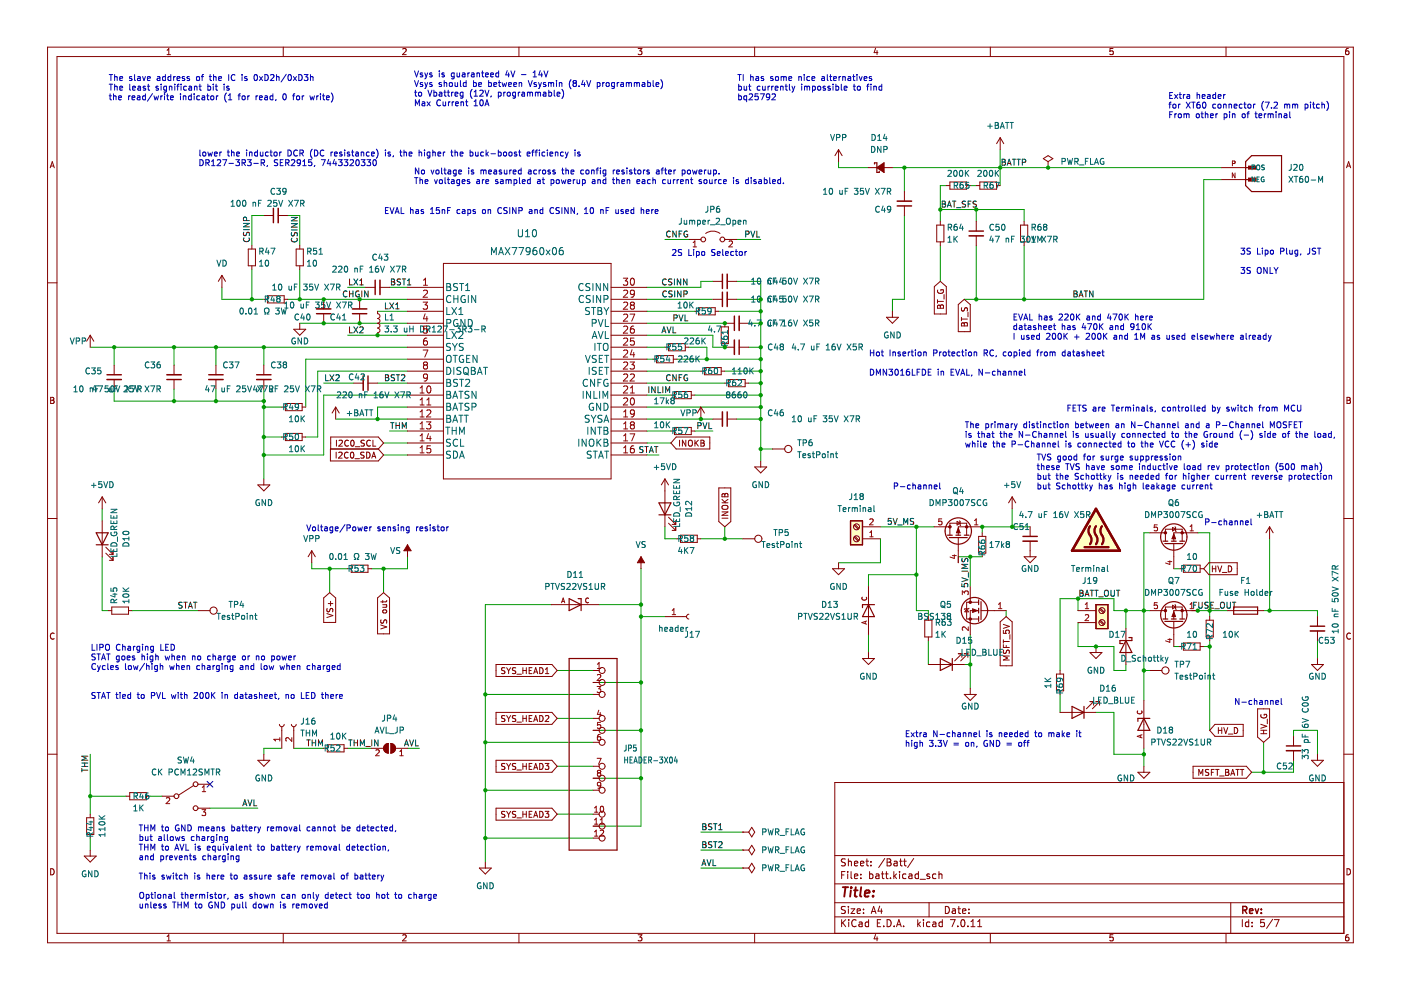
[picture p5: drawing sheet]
<svg xmlns="http://www.w3.org/2000/svg" width="297mm" height="210mm" viewBox="0 0 297 210" stroke-linecap="round" stroke-linejoin="round" font-family="sans-serif">
<g fill="none" stroke="#840000" stroke-width=".21">
<path d="M10.1 10h276.8v189.9h-276.8zM12.1 12h272.8v185.9h-272.8zM35.4 11.6h.8M35.4 10.7l.4-.4v1.3M60.1 10v2M85.4 10.4l.5-.1 .2 .4-.8 .9h.8M110 10v2M135.3 10.3h.8l-.4 .5 .3 .1v.6l-.1 .1-.6-.1M160 10v2M185.6 10.2l-.3 1h.8M185.9 10.7v.9M210 10v2"/>
<path d="M236 10.3h-.6l-.1 .6 .6-.1 .1 .7-.2 .1-.5-.1M259.9 10v2M285.9 10.3h-.4l-.2 .3v.7l.2 .3 .5-.1-.1-.7h-.4l-.2 .2M10.6 35.6l.5-1.3 .4 1.3M10.8 35.2h.6M285.5 35.6l.4-1.3 .5 1.3M285.6 35.2h.6M10.1 60h2M284.9 60h2M10.7 84.2h.5l.2 .3-.2 .4 .2 .1 .1 .3-.3 .2h-.5zM10.7 84.9h.5M285.6 84.2h.4l.3 .3-.3 .4 .3 .1v.3l-.2 .2h-.5z"/>
<path d="M285.6 84.9h.4M10.1 109.9h2M284.9 109.9h2M11.5 134.3a.58 .58 0 0 0-.8 .6 .58 .58 0 0 0 .8 .5M286.3 134.3a.58 .58 0 0 0-.8 .6 .58 .58 0 0 0 .8 .5M10.1 159.9h2M284.9 159.9h2M284.9 165.9h-107.9v32M10.7 184.2a.66 .66 0 0 1 .8 .6 .66 .66 0 0 1-.8 .7zM35.4 198.6l.4-.4v1.3M35.4 199.5h.8M60.1 197.9v2"/>
<path d="M85.4 198.3l.5-.1 .2 .4-.8 .9h.8M110 197.9v2M135.3 198.2h.8l-.4 .5 .3 .1v.6l-.1 .1-.6-.1M160 197.9v2M177 194.4h107.9M177 191.4h107.9M177 187.4h107.9M177 181.4h107.9M178.4 195v1.5M178.4 185.5h.5M178.7 195.6l.6 .9M179.2 184.8h-.8v1.5"/>
<path d="M179.2 192.3l-.5-.1-.3 .1v.5l.7 .2 .1 .4-.3 .3-.5-.1M179.2 182.2l-.5-.1-.3 .1v.5l.7 .2 .1 .4-.3 .3-.5-.1M179.3 195l-.9 .8M179.7 184.8v.1M179.7 185.3v1M179.9 182.1v1.5M179.9 192.2v.1M179.9 192.7v1M179.9 182.7l.2-.1 .3 .1 .1 .9M179.9 195v.1M179.9 195.5v1M180.4 192.7h.8l-.8 1h.8"/>
<path d="M180.4 184.8v1.3l.3 .2M181.2 185.8l.7-.2-.1-.2-.4-.1-.2 .2v.7h.6M181.2 183.1l.7-.2-.1-.2-.4-.1-.2 .2v.7h.6M181.5 195.1a.71 .71 0 0 0-1 .5 .71 .71 0 0 0 .7 .9l.3-.2M181.7 193.2l.7-.2v-.2l-.5-.1-.2 .2 .1 .7h.6M182.2 195.6h.5l.1 .9M182.4 183.1l.8-.2-.1-.2-.4-.1-.3 .2 .1 .7h.6M182.5 186.1v.2M182.5 185.4v.1M182.8 195.8l-.5 .1-.2 .2 .2 .4 .5-.1M183.1 193.5v.2M183.1 192.8v.1"/>
<path d="M183.6 182.6h.6M183.8 182.1v1.3l.4 .2M184.2 195.6l-.5-.1-.3 .3 .2 .6h.6M184.2 195v1.5M184.4 185.4l.4-.1 .3 .3-.2 .6h-.5M184.4 184.8v1.5M184.7 183.4v.2M184.7 182.7v.1M184.7 193.7l.5-1.5 .5 1.5M184.9 193.3h.7M185.6 198.1l-.3 1h.8M185.7 185.4h.6l.1 .9"/>
<path d="M185.9 198.6v.9M186 195.7h.5M186.4 185.6l-.5 .1-.2 .2 .2 .4 .5-.1M186.5 192.1l-.3 1.1h.9M186.7 195h-.7v1.5h.7M186.9 185.3h.5M186.9 192.7v1M187.1 184.8v1.3l.3 .2M187.4 196.3v.2M187.6 182l-1.3 1.9M187.7 185.3h.6M187.9 184.8v1.3l.4 .2"/>
<path d="M188.1 195a.76 .76 0 0 1 .8 .7 .76 .76 0 0 1-.8 .8zM188.1 182.1h.5l.3 .3-.3 .4 .3 .1v.4l-.2 .3h-.6zM188.1 182.8h.5M188.8 186.1v.2M189.5 184.8v1.5M189.6 196.3v.2M189.6 182.7h.6v.9M189.7 185.7l.4 .6M190.1 185.3l-.6 .6M190.1 196.5l.5-1.5 .5 1.5M190.2 196.1h.7M190.2 182.9l-.5 .1-.2 .2 .2 .4 .5-.1"/>
<path d="M190.7 184.8v.1M190.7 185.3v1M190.7 182.6h.6M190.9 182.1v1.3l.4 .2M191.6 182.6h.6M191.6 196.3v.2M191.8 182.1v1.3l.4 .2M192.1 185.4l-.4-.1-.3 .3 .1 .6h.6M192.7 185.4h.6l.1 .9M193.4 185.6l-.5 .1-.2 .2 .2 .4 .5-.1M193.7 182l-1.3 1.9M194.6 195v1.5"/>
<path d="M194.7 185.4l-.4-.1-.3 .3 .2 .6h.5M194.7 184.8v1.5M194.7 195.9l.5 .6M195.1 186.4h1.1M195.2 195.5l-.6 .6M195.8 195v.1M195.8 195.5v1M197 191.4v3M197.1 185.4l-.4-.1-.2 .2 .1 .2 .5 .2v.3h-.6M197.1 195.6l-.4-.1-.3 .3 .2 .6h.5M197.8 195.6h.6v.9M198.4 185.4l-.4-.1-.3 .3 .2 .6h.5"/>
<path d="M198.4 195.8l-.5 .1-.2 .2 .2 .4 .5-.1M199.1 184.8v1.5M199.1 185.4l.2-.1 .3 .1 .1 .9M199.8 195.6l-.4-.1-.3 .3 .1 .6h.6M199.8 195v1.5M200.4 192.2a.76 .76 0 0 1 .9 .7 .76 .76 0 0 1-.9 .8zM201.5 195h1l-.6 1.5M201.9 192.8h.6l.1 .9M202.6 193l-.5 .1-.2 .2 .2 .4 .5-.1M203.1 192.7h.5M203.1 196.3v.2M203.3 192.2v1.3l.3 .2"/>
<path d="M203.9 195.1l.2-.1a.8 .8 0 0 1 .5 .7 .8 .8 0 0 1-.5 .8l-.4-.6zM204.1 193.2l.7-.2-.1-.2-.4-.1-.2 .2v.7h.6M205.2 196.3v.2M205.4 193.5v.2M205.4 192.8v.1M205.9 196.5h.8M205.9 195.4l.4-.4v1.5M207.3 196.5h.8M207.3 195.4l.4-.4v1.5M210 197.9v2M236 198.2h-.6l-.1 .6 .6-.1 .1 .7-.2 .1-.5-.1M259.9 197.9v2"/>
<path d="M260.9 191.4v6.5M263.4 195v1.5M264.8 195.6l-.5-.1-.3 .3 .2 .6h.6M264.8 195v1.5M265.5 196.3v.2M265.5 195.6v.1M268 195h-.7v.7l.2-.1h.5l.1 .2-.1 .5-.2 .2-.5-.2M269.8 194.9l-1.3 1.9M270.2 195h1l-.7 1.5M285.6 184.2a.66 .66 0 0 1 .7 .6 .66 .66 0 0 1-.7 .7zM285.9 198.2l-.4 .1-.2 .2v.7l.2 .3 .5-.1-.1-.7h-.4l-.2 .2"/>
</g>
<path d="M263.5 193l.7-.1 .2-.2-.1-.4-.8-.1v1.5M263.9 193l.5 .7M264.9 193.2l.7-.2v-.3h-.5l-.2 .2 .1 .7h.6M266.1 192.7l.4 1 .4-1M267.4 193.5v.2M267.4 192.7v.2" fill="none" stroke="#840000" stroke-width=".3"/>
<path d="M178.7 188.1h1.1M179.3 188.1l-.3 2M180.4 188.8l-.2 1.3M180.5 188.1v.2M181.1 188.8h.7M181.4 188.1l-.2 1.7 .1 .2 .4 .1M182.6 188.1l-.2 1.7 .2 .3M183.4 189.4l.9-.2v-.3h-.8l-.2 .9 .3 .3 .6-.1M185.1 189.9v.2M185.2 188.9v.2" fill="none" stroke="#840000" stroke-width=".4"/>
<path d="M232.4 128.2h2.5v5.1h-2.5z" fill-rule="evenodd" fill="#ffffc2"/>
<path d="M232.4 128.2h2.5v5.1h-2.5z" fill="none" stroke="#840000" stroke-width=".25"/>
<path d="M232.4 107.9l5 8.9h-10.1z" fill="#ffffc2"/>
<path d="M232.4 107.9l5 8.9h-10.1z" fill="none" stroke="#840000" stroke-width=".51"/>
<path d="M180.3 110.4h2.6v5.1h-2.6z" fill-rule="evenodd" fill="#ffffc2"/>
<path d="M180.3 110.4h2.6v5.1h-2.6z" fill="none" stroke="#840000" stroke-width=".25"/>
<path d="M43.9 165.7l1.2 1.2M45.1 165.7l-1.2 1.2" fill="none" stroke="#000084" stroke-width=".21"/>
<g fill="none" stroke="#009600" stroke-width=".21">
<path d="M177.8 34.3v1.2h6.3M189.2 35.5h69.8M191.7 35.5v5.1M200.6 39.3h-1.2v7.7M205.7 39.3h1.3M212.1 31.7v7.6M259 38.1h-3.8v25.4h-50.8M53.4 57.1v6.4M55.9 45.7h-2.5v6.3M61 45.7h2.6v6.3M63.6 57.1v6.4M141 50.8h5.1"/>
<path d="M151.1 59.7h-2.5v1.2h-11.4M156.2 59.7h5.1v38M156.2 50.8h5.1M191.7 45.7v17.8h-2.5v2.5M199.4 52v7.7M199.4 44.4h17.7v2.6M207 44.4v2.6M207 52v11.5M217.1 52v11.5M19.1 73.6h67.3M24.2 73.6v3.8M36.9 73.6v3.8"/>
<path d="M45.8 73.6v3.8M47.1 60.9v2.6h8.8M55.9 73.6v3.8M61 63.5h25.4M63.6 68.5h22.8M73.7 60.9h3.8M73.7 71.1h12.7M80.1 66h6.3M82.6 60.9h3.8M86.4 76.2h-21.6v10.1M86.4 78.7h-19v14h-2.6M137.2 63.5h13.9"/>
<path d="M137.2 68.5h16.5M137.2 71.1h13.9v2.5h2.6M137.2 76.2h1.2M137.2 73.6h3.8M137.2 78.7h11.4M137.2 66h10.1M143.5 76.2h17.8M146.1 73.6h3.8v2.6M152.4 66h8.9M153.7 78.7h7.6M156.2 63.5h5.1M158.7 68.5h2.6"/>
<path d="M158.7 73.6h2.6M24.2 82.5v2.5h31.7M36.9 82.5v2.5M45.8 82.5v2.5M55.9 82.5v19M55.9 86.3h3.8M55.9 92.7h3.8M68.6 81.2h6.4M71.2 88.8h15.2M80.1 81.2h6.3M81.3 96.5h5.1M81.3 93.9h5.1"/>
<path d="M82.6 91.4h3.8M86.4 86.3h-6.3v2.5M86.4 83.8h-17.8v12.7h-12.7M137.2 86.3h24.1M137.2 81.2h16.5M137.2 83.8h5M137.2 88.8h13.9M137.2 91.4h5M137.2 96.5h2.5M137.2 93.9h5M147.3 83.8h14M147.3 91.4h3.8"/>
<path d="M156.2 88.8h5.1M158.7 81.2h2.6M161.3 95.2h2.5M21.7 118v11.5h1.2M21.7 107.9v2.5M66.1 119.3v1.3h7.6M86.4 118v2.6h-7.6M141 111.7v2.5h2.5M148.6 114.2h8.9M153.7 111.7v2.5M186.7 111.7h11.4M186.7 114.2v5.1h-8.9"/>
<path d="M194.3 111.7v17.8h2.5v1.2M205.7 118v6.4M208.3 118h-5.1v1.3M214.6 107.9v3.8M218.4 111.7h-10.1v1.3M243.8 113h-1.3v35.5M253.9 113h2.6v17.7M269.2 114.2v15.3M28 129.5h14M69.9 120.6v5.1M81.3 120.6v5.1M116.9 128.2h-14v54.6"/>
<path d="M127 128.2h8.9M135.9 130.7h5.1M135.9 120.6v54.6h-10.2M184.1 134.5v3.9M194.3 121.9h-10.2v2.5M196.8 135.8v5.1M205.7 134.5v11.5M213.3 129.5v1.2M228.6 132v5.1h7.6v5.1h2.5v-1.3M228.6 126.9v2.6M238.7 129.5v3.8M243.8 129.5h-7.6v-2.6h-11.4v15.3"/>
<path d="M248.9 120.6h1.2M248.9 137.1h1.2M252.7 129.5h7.6M255.2 137.1h1.3M256.5 135.8v19.1M267.9 129.5h11.4v1.2M279.3 135.8v3.8M19.1 159.9v12.7M59.7 158.7h-3.8v1.2M62.3 158.7h6.3M73.7 158.7h5.1M86.4 158.7h2.5"/>
<path d="M102.9 147.2h22.8M102.9 157.4h22.8M118.1 142.2h7.6M118.1 152.3h7.6M125.7 144.7h10.2M125.7 154.9h10.2M204.4 140.9h1.3M224.8 147.2v3.8M232.4 151h3.8v8.9h6.3M242.5 142.2h1.3M242.5 158.7v3.8M267.9 157.4v6.3"/>
<path d="M274.3 156.1v-1.2h5v5M19.1 168.8h7.6M19.1 177.7v2.5M31.8 168.8h2.6M44.5 171.4h10.2M102.9 167.5h22.8M102.9 177.7h22.8M118.1 162.5h7.6M118.1 172.6h7.6M125.7 165h10.2M148.6 176.4h8.9M274.3 161.2v2.5h-8.9"/>
<path d="M148.6 180.2h8.9M148.6 184h8.9"/>
</g>
<g fill="none" stroke="#0000c2" stroke-width=".21">
<path d="M23.2 15.8h.7M23.2 17.9h.7M23.3 19.9v1.1l.3 .2M23.5 15.8v1.3M23.5 17.9v1.2M24.1 19.9v1.3M24.3 18.4l.5-.1v.8M24.3 16.4l.5-.1v.8M24.3 15.8v1.3M24.3 17.9v1.2M25.4 16.7l.6-.2-.1-.2-.3-.1-.2 .2 .1 .6h.4M25.4 18.7l.6-.1-.1-.3h-.3l-.2 .2 .1 .6h.4"/>
<path d="M27.5 17.9v1l.2 .2M27.9 16.3l-.3-.1-.2 .2 .1 .2 .4 .1v.3h-.5M28.1 18.7l.6-.1v-.3h-.4l-.2 .2 .1 .6h.5M28.5 15.8v1.1l.2 .2M29.2 16.3h.5v.8M29.3 18.3h.4l.1 .8M29.7 16.5l-.6 .3 .2 .3 .4-.1M29.8 18.6l-.6 .2 .2 .3h.4M30.2 16.2l.3 .9 .3-.9M30.8 19.9v1.3M30.8 18.3h-.3l-.2 .2 .1 .1 .4 .2v.3h-.5M31.3 16.7l.6-.2-.1-.2-.4-.1-.1 .2v.6h.5"/>
<path d="M31.3 18.3h.4M31.4 17.9v1l.3 .2M32.3 19.8l-1 1.7M33.4 16.3h.5v.8M33.6 18.3h-.4l-.1 .2v.1l.5 .2v.3h-.5M33.9 16.5l-.6 .3 .2 .3 .4-.1M34.2 17.9v.1M34.2 18.3v.8M34.9 19.9v.1M35.1 15.8v1.3M35.1 16.3l-.4-.1-.2 .3 .1 .5h.5M35.3 18.3h-.4l-.2 .2 .1 .6h.5"/>
<path d="M35.3 18.3v1l-.2 .2h-.3M35.5 19.9v1.1l.3 .2M35.9 18.4l.5-.1 .1 .8M35.9 18.3v.8M36.2 16.3l-.4-.1-.2 .3 .1 .5h.5M36.2 15.8v1.3M36.8 16.2v.9M37.1 17.9v.1M37.1 18.3v.8M37.2 16.2l-.4 .3M37.5 18.3h.5M37.5 16.7l.6-.2v-.2l-.4-.1-.2 .2 .1 .6h.5"/>
<path d="M38 17.9l-.3 .1v1.1M38.3 19.9v.1M38.4 17.9v.1M38.4 18.3v.8M39.1 16.3l-.3-.1-.2 .2 .1 .2 .4 .1v.3h-.5M39.5 18.3h-.3l-.3 .2 .2 .6h.4M40.1 18.3h.5v.8M40.1 16.3l-.3-.1-.1 .2v.2l.4 .1v.3h-.4M40.6 19.9v1.3M40.6 18.6l-.6 .2 .2 .3h.4M41.2 19.9v.1M41.2 18.4l.5-.1 .1 .8"/>
<path d="M41.2 18.3v.8M41.7 16.4l.2-.2 .4 .2-.1 .6h-.5zM42.2 18.3h.5M42.4 17.9v1l.3 .2M42.7 16.2h.5M43.2 15.8l-.3 .2v1.1M44 19.9v1.1l.3 .2M44.1 18.3h.3l.3 .2-.1 .6h-.5M44.1 17.9v1.2M44.4 16.2h.5M44.6 15.8v1.1l.3 .2M45.2 17.9v.1"/>
<path d="M45.2 18.3v.8M45.3 16.4l.5-.1v.8M45.3 15.8v1.3M45.6 18.3h.5M45.8 17.9v1l.3 .2M46.4 16.7l.6-.2-.1-.2-.4-.1-.1 .2v.6h.5M47.5 17.9v.1M47.5 18.3v.8M48 19.7a1.46 1.46 0 0 0 0 1.9M48.5 15.8v1.3M48.5 18.3h-.3l-.1 .2v.1l.4 .2v.3h-.4M49.8 15.9a.56 .56 0 0 0-.8 .5 .56 .56 0 0 0 .8 .6"/>
<path d="M51 19.9l-.3 .2v1.1M51.3 15.8v.1M51.3 16.2v.9M52.3 16.3l-.3-.1-.1 .2v.2l.4 .1v.3h-.4M54 15.9l.2-.1a.68 .68 0 0 1 .4 .6 .68 .68 0 0 1-.4 .7l-.3-.5zM55 16.2l.7 .9M55.7 16.2l-.7 .9M56.2 15.8a.64 .64 0 0 1 .7 .6 .64 .64 0 0 1-.7 .7zM57.4 15.9l.4-.1 .3 .4-.8 .9h.8M57.8 19.9v1.3M58.6 15.8v1.3M58.6 16.4l.5-.1 .1 .8"/>
<path d="M60.7 15.7l-1.1 1.7M61.2 15.9l.2-.1a.68 .68 0 0 1 .4 .6 .68 .68 0 0 1-.4 .7l-.3-.5zM62.2 16.2l.7 .9M62.5 19.9l-.3 .2v1.1M62.9 16.2l-.7 .9M63.3 15.8a.64 .64 0 0 1 .8 .6 .64 .64 0 0 1-.8 .7zM64.5 15.8h.8l-.4 .5 .3 .1v.6l-.2 .1-.5-.1M65.8 15.8v1.3M65.8 16.4l.5-.1 .1 .8M67.9 19.9v.1M68.5 19.9v1.1l.4 .2M70.2 19.7a1.46 1.46 0 0 1 0 1.9"/>
<path d="M87.9 15l.4 1.3 .4-1.3M87.9 17.1l.4 1.2 .4-1.2M87.9 19.5h.5M88.1 19.1v1.1l.3 .2M88.9 19.6l.3-.1 .2 .3v.3l-.2 .3-.5-.3zM89.6 17.6l-.3-.1-.2 .2 .1 .2 .4 .1v.3h-.5M89.6 15.5h-.3l-.2 .1 .1 .2 .4 .1v.3h-.5M90.1 15.5l.3 .8M90.1 17.5l.3 .8M90.4 18.3l-.3 .5M90.4 16.3l-.3 .4M90.7 15.5l-.3 .8"/>
<path d="M90.7 17.5l-.3 .8M90.7 19.1l.5 1.3 .4-1.3M91.6 17.6l-.3-.1-.2 .2 .1 .2 .4 .1v.3h-.5M91.6 15.5h-.3l-.2 .1 .1 .2 .4 .1v.3h-.5M92 19.6l.4-.1 .2 .3-.1 .5h-.5M92 19.1v1.3M93.1 19.6h.5l.1 .8M93.1 15v.2M93.1 15.5v.8M93.6 17.6l-.3-.1-.2 .2v.2l.5 .1v.3h-.5M93.7 19.8l-.6 .3 .2 .3 .4-.1M94.1 19.5h.5"/>
<path d="M94.2 17.6h.5v.7M94.2 17.1v1.2M94.2 15.5h-.3l-.2 .1 .1 .2 .4 .1v.3h-.5M94.3 19.1v1.1l.3 .2M94.8 19.5h.5M95 19.1v1.1l.3 .2M95.4 17.6l.3-.1 .2 .2v.4l-.2 .2-.4-.2zM95.7 19.5v.9M96.1 19.5l-.4 .3M96.3 15.5v1l-.3 .2h-.3M96.3 15.5h-.4l-.2 .2 .1 .5h.5M96.5 20l.6-.2-.1-.2-.3-.1-.2 .2v.6h.5"/>
<path d="M96.5 17.5v.8l.5-.1M96.9 15.5l.1 .7h.4M97 17.5v.8M97.4 15.5v.8M97.6 17.1v1.1l.2 .1M98 15.5h.5l.1 .8M98.2 19.6l-.4-.1-.2 .3 .1 .5h.5M98.2 19.5v1.1l-.3 .2h-.3M98.6 15.8l-.6 .2 .2 .3 .4-.1M98.8 17.6l-.3-.1-.3 .2 .1 .6h.5M98.8 17.1v1.2M99.2 15.5v.8"/>
<path d="M99.6 15.5l-.4 .2M100 15.5h.5v.8M100.1 18.9a1.46 1.46 0 0 0 0 2M100.4 17.6l.4-.1 .2 .2-.1 .6h-.5M100.4 17.1v1.2M100.5 15.8l-.6 .2 .2 .3 .4-.1M100.5 19.5l.4-.4v1.3M101.1 15.6l.5-.1 .1 .8M101.1 15.5v.8M101.5 17.9l.6-.1-.1-.2-.3-.1-.2 .2v.6h.5M101.7 19.2l.5-.1 .3 .4-.8 .9h.8M102.1 15.5h.5"/>
<path d="M102.3 15v1.1l.3 .2M102.8 19.1l.4 1.3 .5-1.3M102.9 15.9l.6-.1v-.3h-.4l-.2 .1 .1 .6h.5M103.6 17.6l.4-.1 .2 .2-.1 .6h-.5M103.6 17.1v1.2M104 15.9l.6-.1v-.3h-.4l-.2 .1 .1 .6h.5M104.7 17.9l.6-.1-.1-.2-.3-.1-.2 .2 .1 .6h.4M105.7 17.5h.4M105.7 19.6l.3-.1 .3 .3-.2 .5h-.4M105.7 19.5v1.3M105.7 15.5h-.3l-.3 .2 .1 .5h.5M105.7 15v1.3"/>
<path d="M105.8 17.1v1.1l.3 .1M106.4 17.5l.3 .8 .2-.6 .3 .6 .2-.8M106.8 19.5v.9M107.2 19.5l-.4 .3M107.5 15l-.3 .9h.8M107.7 19.6l.3-.1 .2 .3v.3l-.2 .3-.5-.3zM107.8 15.5v.8M107.8 17.9l.6-.1v-.2l-.4-.1-.2 .2 .1 .6h.5M108.3 15l.4 1.3 .5-1.3M108.9 17.9l.6-.1v-.2l-.4-.1-.2 .2 .1 .6h.5M109.3 19.5v1.1l-.3 .2h-.3M109.3 19.6l-.4-.1-.2 .3 .1 .5h.5"/>
<path d="M109.9 19.5v.9M110.1 17.6h.5v.7M110.1 17.5v.8M110.3 19.5l-.4 .3M110.6 15.8h.9M110.7 19.6h.5v.8M111.2 19.8l-.6 .3 .2 .3 .4-.1M111.8 19.7l.4-.2 .2 .2M111.8 19.5v.9M112 17.1l.4 1.2 .5-1.2M112.4 19.7v.7M112.4 19.7l.1-.2 .4 .1v.8"/>
<path d="M113 16.3h.8M113 15.4l.4-.4v1.3M113.5 19.7l.4-.2 .2 .2M113.5 19.5v.9M113.7 17.6l-.3-.1-.2 .2 .1 .2 .4 .1v.3h-.5M114.1 19.7l.1-.2 .3 .1 .1 .8M114.1 19.7v.7M114.2 17.5l.3 .8M114.5 18.3l-.3 .5M114.5 15l-.3 .9h.8M114.8 17.5l-.3 .8M114.8 15.5v.8"/>
<path d="M115.2 19.6h.5l.1 .8M115.3 15l.5 1.3 .4-1.3M115.7 17.6l-.3-.1-.2 .2 .1 .2 .4 .1v.3h-.5M115.8 19.8l-.7 .3 .2 .3 .5-.1M116.3 17.6l.4-.1 .1 .2M116.3 17.5v.8M116.4 19.6l.3-.1 .3 .3-.2 .5h-.4M116.4 19.1v1.3M116.8 17.7l.2-.2 .3 .1 .1 .7M116.8 17.7v.6M117.5 19.1v1.1l.2 .2M118 17.1v.1"/>
<path d="M118 17.5v.8M118.1 20l.6-.2v-.2l-.4-.1-.2 .2 .1 .6h.5M118.6 17.6h.5v.7M118.6 17.5v.8M119.1 18.9a1.46 1.46 0 0 1 0 2M121.1 16.9a1.46 1.46 0 0 0 0 1.9M121.7 17.6l-.2 .3 .1 .3 .1 .1h.4l.1-.2v-.2l-.2-.3M121.7 17.6l-.2-.2 .2-.3h.3l.2 .2-.2 .3M121.7 17.6h.3M122.8 18.2v.1M123.6 17l-.3 .9h.8M123.9 17.5v.8"/>
<path d="M124.4 17.1l.4 1.2 .4-1.2M126.6 17.6l.4-.1 .2 .2-.1 .6h-.5M126.6 17.5v1.3M127.8 17.5v.8M128.1 17.5l-.3 .2M128.6 17.6l.1-.1 .4 .1v.7l-.5-.1zM130.3 17.6l-.4-.1-.2 .2 .1 .6h.5M130.3 17.5v1l-.3 .3-.3-.1M130.9 17.5v.8M131.2 17.5l-.3 .2M131.6 17.6h.5l.1 .7M132.2 17.8l-.6 .2 .2 .3h.4"/>
<path d="M132.8 17.6l.4-.1 .1 .2M132.8 17.5v.8M133.3 17.7l.2-.2 .3 .1 .1 .7M133.3 17.7v.6M134.5 17.6l.4-.1 .1 .2M134.5 17.5v.8M135 17.7l.2-.2 .3 .1 .1 .7M135 17.7v.6M136.2 17.6h.5v.7M136.7 17.8l-.6 .2 .2 .3h.4M137.3 17.6l.4-.1 .2 .2-.1 .6h-.5M137.3 17.1v1.2"/>
<path d="M138.5 17.1v1.1l.2 .1M139.1 17.9l.6-.1-.1-.2-.3-.1-.2 .2v.6h.5M140.1 16.9a1.46 1.46 0 0 1 0 1.9M156.4 15.8h.8M156.6 18.3h.4l.2 .2-.1 .6h-.5M156.6 17.9v1.2M156.6 19.9v1.3M156.8 15.8v1.3M157.6 15.8v1.3M157.8 18.3v.8l.5-.1M158.3 18.3v.8M158.7 18.3h.5"/>
<path d="M158.9 17.9v1l.3 .2M159.2 16.4l.4-.1 .1 .8M159.2 15.8v1.3M160.3 16.3h.5v.8M160.7 19.9h-.6v.6l.6-.1v.6l-.2 .2-.4-.2M160.8 16.5l-.6 .3 .2 .3 .4-.1M161.1 18.3h-.3l-.3 .2 .2 .6h.4M161.2 19.9h.9l-.6 1.3M161.7 18.3v.8l.5-.1M161.9 16.3l-.3-.1-.2 .2v.2l.5 .1v.3h-.5M162.2 18.3v.8M162.8 18.3v.8"/>
<path d="M163.2 18.3l-.4 .2M163.6 18.3v.8M163.9 16.3l-.3-.1-.2 .2v.2l.5 .1v.3h-.5M164 18.3l-.4 .2M164.3 18.7l.7-.1-.1-.3h-.4l-.2 .2 .1 .6h.5M164.5 16.3l.3-.1 .3 .3v.3l-.3 .3-.4-.3zM165.5 18.4l.5-.1v.8M165.5 18.3v.8M165.6 16.4l.4-.2 .2 .2M165.6 16.2v.9M166.2 16.4l.1-.2 .3 .1 .1 .8M166.2 16.4v.7"/>
<path d="M166.5 18.3h.4M166.6 17.9v1l.3 .2M167.2 16.7l.7-.2-.1-.2-.4-.1-.2 .2 .1 .6h.5M167.4 17.9v1l.2 .2M167.9 18.3l.3 .8M168.2 19.1l-.3 .4M168.5 18.3l-.3 .8M169.4 16.4l.4-.1 .1 .8M169.4 16.2v.9M170 17.9v.1M170 18.3v.8M170.5 15.8v.1"/>
<path d="M170.5 16.2v.9M170.6 18.4l.3-.1 .2 .2M170.6 18.3v.8M171.1 18.5l.2-.2h.3l.1 .8M171.1 18.5v.6M171.7 16.3l-.4-.1-.2 .3 .1 .5h.5M172.1 16.7l.7-.2-.1-.2-.4-.1-.2 .2 .1 .6h.5M172.3 18.3h.3l.3 .2-.2 .6h-.4M172.3 18.3v1.2M173.5 18.3h.3l.2 .2v.4l-.2 .2-.4-.2zM174.3 16.3h.4l.1 .8M174.8 16.5l-.6 .3 .2 .3 .4-.1"/>
<path d="M175 18.3h-.3l-.2 .2 .1 .1 .4 .2v.3h-.5M175.4 15.8v1.1l.2 .2M175.9 16.2h.5M176 18.3h-.3l-.2 .2 .1 .1 .4 .2v.3h-.5M176.1 15.8v1.1l.3 .2M176.6 17.9v.1M176.6 18.3v.8M176.7 16.7l.6-.2v-.2l-.4-.1-.2 .2 .1 .6h.5M177.2 18.3h.4l.2 .2-.1 .6h-.5M177.2 17.9v1.2M177.9 16.2v.9M178.3 16.2l-.4 .3"/>
<path d="M178.4 17.9v1l.2 .2M178.7 16.4l.5-.1v.8M178.7 16.2v.9M179 18.7l.6-.1-.1-.3h-.3l-.2 .2v.6h.5M179.8 16.3h.5l.1 .8M180.4 16.5l-.6 .3 .1 .3 .5-.1M180.8 16.2h.5M180.9 18.3h.5M181 15.8v1.1l.3 .2M181.1 17.9v1l.3 .2M181.7 15.8v.1M181.7 16.2v.9"/>
<path d="M181.8 18.4l.2-.1 .4 .1-.1 .7-.5-.1zM182.2 16.2l.3 .9 .3-.9M183.2 16.7l.6-.2v-.2l-.4-.1-.2 .2 .1 .6h.5M183.8 18.3h.4M184.2 17.9l-.3 .1v1.1M184.7 17.9v.1M184.7 18.3v.8M184.8 16.3l-.3-.1-.2 .2 .1 .2 .4 .1v.3h-.5M185.3 18.4l.4-.1 .1 .8M185.3 18.3v.8M187 18.3h-.4l-.3 .2 .2 .6h.5M187 17.9v1.2"/>
<path d="M248.6 19.6h-.6v1.3h.6M250.2 19.6v1.1l.3 .2M253.8 19.6v1.3M257.7 19.6v1.3M23.2 20.3h.4M24.1 20.4h.4l.1 .8M25.2 20.7l.6-.1-.1-.2-.4-.1-.1 .2v.6h.5M27.3 20.3v.9M27.6 20.3l-.3 .3M28 20.7l.6-.1-.1-.2-.3-.1-.2 .2 .1 .6h.4M29.1 20.4h.5l.1 .8M29.7 20.6l-.6 .3 .2 .3 .4-.1"/>
<path d="M30.8 20.4l-.3-.1-.3 .3 .1 .5h.5M32.6 20.3l.3 .9 .2-.6 .3 .6 .2-.9M34.1 20.3v.9M34.5 20.3l-.4 .3M34.9 20.3v.9M35.3 20.3h.5M36.2 20.7l.6-.1-.1-.2-.4-.1-.1 .2v.6h.5M38.3 20.3v.9M38.9 20.4h.5v.8M38.9 20.3v.9M40.6 20.4l-.4-.1-.2 .3 .1 .5h.5M41.2 20.3v.9"/>
<path d="M42.3 20.4l-.3-.1-.3 .3 .1 .5h.5M42.4 31.8v1.1l.2 .2M42.4 33.9a.64 .64 0 0 1 .7 .6 .64 .64 0 0 1-.7 .6zM42.9 20.4h.4l.1 .8M43 32.4l.2-.2 .4 .2-.1 .6h-.5zM43.4 20.6l-.6 .3 .2 .3 .4-.1M43.6 34.5h.7v-.5l-.7-.1v1.2M43.8 20.3h.5M43.9 34.5l.5 .6M44.1 32.2l.2 .9 .3-.6 .2 .6 .2-.9M44.7 20.4l.2-.1 .4 .1-.1 .7-.5-.1zM44.9 34.2l.3-.3v1.2"/>
<path d="M44.9 35.1h.7M45.5 32.7l.6-.2-.1-.2-.4-.1-.1 .2v.6h.5M45.9 20.3v.9M46.1 34l.4-.1 .3 .3-.8 .9h.8M46.2 20.3l-.3 .3M46.6 32.2v.9M47 32.2l-.4 .3M47.2 33.9h.9l-.6 1.2M48.2 32.2h.5M48.4 31.8v1.1l.3 .2M48.4 20.3l.4-.4v1.3M48.4 21.2h.7"/>
<path d="M48.5 34.6h1M49.1 32.4l.5-.1v.8M49.1 31.8v1.3M50 33.9h.8l-.4 .4 .3 .2v.5l-.2 .1-.5-.1M50.2 32.7l.6-.2-.1-.2-.3-.1-.2 .2v.6h.5M50.5 20.3h.5M51.3 34.5h.6l.1-.5-.7-.1v1.2M51.4 20.4l.2-.1 .3 .1v.7l-.5-.1zM51.6 34.5l.4 .6M52.3 31.8v.1M52.3 32.2v.9M52.5 33.9h.8l-.5 .4 .4 .2v.5l-.2 .1-.5-.1"/>
<path d="M52.5 20.3v.9M52.9 20.3l-.4 .3M52.9 32.4l.5-.1v.8M52.9 32.2v.9M53.8 34.6h1M54.3 20.3v.9M54.6 32.3l-.4-.1-.2 .3 .1 .5h.5M54.6 31.8v1.3M54.6 20.3l-.3 .3M55 20.7l.6-.1v-.2l-.4-.1-.2 .2 .1 .6h.5M55.2 32.2l.1 .8h.4M55.4 34.5h.6v-.5l-.6-.1v1.2"/>
<path d="M55.7 34.5l.4 .6M55.7 32.2v.9M56.2 20.4h.4l.1 .8M56.7 20.6l-.6 .3 .2 .3 .4-.1M56.7 35.1l-.1 .2M56.9 32.3l-.4-.1-.2 .3 .1 .5h.5M57.2 32.2h.5M57.4 31.8v1.1l.3 .2M57.8 20.4l-.3-.1-.3 .3 .2 .5h.4M58.2 32.4l.1-.2 .4 .2-.1 .6h-.4zM58.5 21.1l-.1 .2M58.9 33.9l-.7 .1v.3l.6 .3 .1 .3-.3 .2h-.4"/>
<path d="M59.3 32.2v.9M59.4 34.5h.4M59.7 32.2l-.4 .3M60 33.9h-.6v1.2h.6M60.1 20l.2-.1a.68 .68 0 0 1 .4 .6 .68 .68 0 0 1-.4 .7l-.3-.5zM60.6 34.5h.6v-.5l-.6-.1v1.2M60.9 34.5l.4 .6M61.1 31.8a.64 .64 0 0 1 .7 .6 .64 .64 0 0 1-.7 .7zM61.8 34l.5-.1 .2 .3-.8 .9h.8M62 20.3h.5M62.9 20.4l.2-.1 .4 .1-.1 .7-.5-.1zM63 31.9a.56 .56 0 0 0-.7 .5 .56 .56 0 0 0 .7 .6"/>
<path d="M63.6 32.5l.6-.1 .1-.5-.7-.1v1.3M63.7 34.4l-.2 .2h-.4l-.1-.6 .5-.1 .2 .2v.7l-.2 .3h-.4M63.9 32.5l.4 .6M64.1 20.3v.9M64.2 35.1h.7M64.2 34.2l.4-.3v1.2M64.4 20.3l-.3 .3M65.7 20.3l.2 .9 .3-.6 .2 .6 .3-.9M66.1 33.9h-.6l-.1 .6 .6-.1 .1 .6-.2 .1-.5-.1M66.2 31.6a1.46 1.46 0 0 0 0 2M66.7 31.8a.64 .64 0 0 1 .7 .6 .64 .64 0 0 1-.7 .7zM66.7 35.1l-.1 .2"/>
<path d="M67.2 20.3v.9M67.5 20.3l-.3 .3M67.9 20.3v.9M68.1 33.9h.9l-.6 1.2M68.4 20.3h.5M68.7 31.9a.56 .56 0 0 0-.8 .5 .56 .56 0 0 0 .8 .6M69.2 20.7l.6-.1v-.2l-.4-.1-.2 .2 .1 .6h.5M69.7 33.8l-.3 .9h.8M70 34.3v.8M70.2 32.2v.9M70.5 32.2l-.3 .3M70.9 33.8l-.3 .9h.8"/>
<path d="M70.9 32.7l.6-.2-.1-.2-.3-.1-.2 .2 .1 .6h.4M71.2 34.3v.8M71.8 33.9h.7l-.4 .4 .4 .2v.5l-.2 .1-.5-.1M72.5 32.3l-.3-.1-.2 .2 .1 .2 .4 .1v.3h-.5M73 33.9h.7l-.4 .4 .4 .2v.5l-.2 .1-.5-.1M73.1 31.8v.1M73.1 32.2v.9M74.1 32.3l-.3-.1-.2 .2 .1 .2 .4 .1v.3h-.5M74.2 34l.5-.1 .3 .3-.8 .9h.8M74.5 32.2h.5M74.7 31.8v1.1l.3 .2M75.4 32.3h.5l.1 .8"/>
<path d="M75.6 34l.1-.1a.68 .68 0 0 1 .5 .6 .68 .68 0 0 1-.5 .6l-.3-.5zM76 32.5l-.6 .3 .2 .3 .4-.1M76.6 33.9h.8l-.5 .4 .4 .2v.5l-.2 .1-.5-.1M76.6 32.4l.5-.1v.8M76.6 32.2v.9M77.8 33.9h.8l-.4 .4 .3 .2v.5l-.2 .1-.5-.1M78.3 32.3l-.4-.1-.2 .3 .1 .5h.5M78.8 32.7l.6-.2-.1-.2-.4-.1-.1 .2v.6h.5M79.2 34l.2-.1a.68 .68 0 0 1 .4 .6 .68 .68 0 0 1-.4 .6l-.3-.5zM79.8 31.6a1.46 1.46 0 0 1 0 2M81.7 31.8v.1M81.7 32.2v.9"/>
<path d="M82.8 32.3l-.4-.1-.1 .2v.2l.5 .1v.3h-.5M83.4 33l-.1 .3M84.7 32.2h.5M84.9 31.8v1.1l.3 .2M85.7 32.4l.4-.1 .1 .8M85.7 31.8v1.3M86.7 32.7l.6-.2v-.2l-.4-.1-.2 .2 .1 .6h.5M87.9 37.7h.7M88.1 22.4v-1.2l.4 .9 .4-.9v1.2M88.3 37.7v1.2M88.8 35.6v1.3l-.7-1.3v1.3M88.9 31.8v1.3"/>
<path d="M88.9 32.4l.4-.1 .1 .8M89 38.2l.5-.1 .1 .8M89 37.7v1.2M89.5 36.1l.3-.1 .2 .3v.3l-.2 .3-.5-.3zM89.5 21.6h.5l.1 .8M90 31.8v.1M90 32.2v.9M90.1 21.9l-.6 .2 .1 .3h.5M90.1 38.5l.6-.1v-.3h-.4l-.2 .2 .1 .6h.5M90.5 21.6l.7 .8M91.2 32.3l-.4-.1-.3 .3 .2 .5h.5M91.2 32.2v1.1l-.3 .2-.3-.1"/>
<path d="M91.2 21.6l-.7 .8M91.4 36l.3 .9 .3-.9M91.8 32.4l.4-.1 .1 .8M91.8 31.8v1.3M92.1 38.1l.3 .8 .3-.8M92.5 36.1l.3-.1 .3 .3v.3l-.3 .3-.4-.3zM92.8 32.7l.6-.2v-.2l-.4-.1-.2 .2 .1 .6h.5M93.2 38.2l.2-.1 .4 .1-.1 .7-.5-.1zM93.4 21.3a.56 .56 0 0 0-.8 .5 .56 .56 0 0 0 .8 .5M93.6 35.6v1.1l.2 .2M93.9 21.6l.1 .8 .5-.1M94 32.2v.9"/>
<path d="M94.1 36h.5M94.3 35.6v1.1l.3 .2M94.4 32.2l-.4 .3M94.4 37.7v1.1l.1 .1M94.5 21.6v.8M94.8 38.1h.5M95 37.7v1.1l.3 .1M95 36.1h.5l.1 .8M95.1 21.6v.8M95.4 21.6l-.3 .2M95.6 32.2h.4M95.6 36.3l-.6 .3 .1 .3 .5-.1"/>
<path d="M95.7 31.8v1.1l.3 .2M95.7 38.1h.5l.1 .8M95.9 21.6v.8M96.2 21.6l-.3 .2M96.3 38.4l-.6 .2 .2 .3h.4M96.5 32.4l.5-.1v.8M96.5 31.8v1.3M96.6 22l.6-.1-.1-.3h-.3l-.2 .2 .1 .6h.4M96.7 36.1l-.3-.1-.3 .3 .1 .5h.5M96.7 36v1.1l-.2 .2h-.3M97.3 36.5l.6-.2-.1-.2-.4-.1-.1 .2v.6h.5M97.4 38.1h-.3l-.3 .2 .2 .6h.4"/>
<path d="M97.4 38.1v1l-.2 .3-.3-.1M97.6 32.7l.6-.2-.1-.2-.4-.1-.1 .2v.6h.5M97.7 21.7l.5-.1 .1 .8M97.7 21.6v.8M98 38.5l.6-.1-.1-.3h-.3l-.2 .2v.6h.5M98.7 21.6h.5M98.9 21.2v1.1l.3 .1M99.4 35.6v.1M99.4 36v.9M99.6 38.1h-.3l-.2 .2v.2l.5 .1v.3h-.5M99.7 32.3l.3-.1 .3 .3-.1 .5h-.5M99.7 31.8v1.3"/>
<path d="M100.4 36.1l-.3-.1-.2 .2 .1 .2 .4 .1v.3h-.5M100.5 20.4h.7M100.5 21.5l.4-.3v1.2M100.5 22.4h.7M100.8 32.2l.1 .8h.5M101.1 38.1h.5l.1 .8M101.4 32.2v.9M101.7 38.4l-.6 .2 .1 .3h.5M101.9 21.3l.1-.1a.68 .68 0 0 1 .5 .6 .68 .68 0 0 1-.5 .6l-.3-.4zM102 36.2l.3-.2 .2 .2M102 36v.9M102.3 38.1v.8"/>
<path d="M102.5 32.3l-.3-.1-.3 .3 .1 .5h.5M102.5 36.2l.2-.2 .3 .1 .1 .8M102.5 36.2v.7M102.6 38.1l-.3 .2M102.8 22.4l.4-1.2 .5 1.2M102.9 22.1h.6M103 38.5l.6-.1-.1-.3h-.3l-.2 .2 .1 .6h.4M103.1 31.8v1.3M103.2 32.6l.3 .5M103.5 32.2l-.4 .5M103.6 36.5l.6-.2-.1-.2-.3-.1-.2 .2 .1 .6h.4M104.1 32.6h1"/>
<path d="M104.1 20.3l-.1 .3M104.8 36.1h.4l.1 .8M105.3 36.3l-.6 .3 .2 .3 .4-.1M105.5 38.1h-.3l-.1 .2v.2l.4 .1v.3h-.4M105.7 32.3l.3-.1 .3 .3-.2 .5h-.4M105.7 31.8v1.3M106.1 38.1h.5l.1 .8M106.3 36.1l-.3-.1-.2 .2 .1 .2 .4 .1v.3h-.5M106.7 38.4l-.6 .2 .2 .3h.4M106.9 32.3l.3-.1 .2 .3v.3l-.2 .3-.5-.3zM106.9 36l.1 .8h.5M107.3 38.2l.4-.1 .1 .2"/>
<path d="M107.3 38.1v.8M107.5 36v.9M107.8 38.3v.6M107.8 38.3l.2-.2h.3l.1 .8M108 32.4l.1-.2 .4 .2-.1 .6h-.4zM108.1 36v.9M108.4 36l-.3 .3M108.8 36.5l.6-.2-.1-.2-.3-.1-.2 .2 .1 .6h.4M109 38.1h.3l.3 .2-.1 .6h-.5M109 38.1v1.3M109.5 32.3l-.3-.1-.2 .2 .1 .2 .4 .1v.3h-.5M110 32.2h.4"/>
<path d="M110.1 31.8v1.1l.3 .2M110.1 37.7v1.1l.2 .1M110.5 36.1l-.4-.1-.2 .3 .1 .5h.5M110.5 35.6v1.3M110.7 38.5l.6-.1v-.3h-.4l-.2 .2 .1 .6h.5M111.8 32.7l.6-.2-.1-.2-.4-.1-.1 .2v.6h.5M112.1 36.1h.4l.1 .8M112.4 38.1h-.3l-.3 .2 .1 .6h.5M112.4 37.7v1.2M112.6 36.3l-.6 .3 .2 .3 .4-.1M112.7 32.2h.5M113.2 31.8l-.3 .2v1.1"/>
<path d="M113.5 32.2h.4M113.8 36.1l-.4-.1-.2 .3 .1 .5h.5M113.9 31.8l-.3 .2v1.1M114 38.1h.5v.8M114.3 36v.9M114.4 31.8v.1M114.4 32.2v.9M114.5 38.4l-.6 .2 .2 .3h.4M114.7 36l-.4 .3M115 38.1h.5M115.1 36.2l.2-.2 .3 .2v.6h-.5zM115.1 37.7v1.1l.4 .1"/>
<path d="M115.5 32.3l-.4-.1-.2 .3 .1 .5h.5M116.1 31.8v.1M116.1 32.2v.9M116.6 32.7l.6-.2-.1-.2-.3-.1-.2 .2 .1 .6h.4M116.7 36.1l-.3-.1-.2 .2v.2l.5 .1v.3h-.5M116.8 38.1v1.3M116.8 38.1h.4l.2 .2-.1 .6h-.5M117.7 36.1l-.3-.1-.2 .2 .1 .2 .4 .1v.3h-.5M117.7 32.4l.5-.1 .1 .8M117.7 32.2v.9M118 38.2l.2-.1 .3 .1v.7l-.5-.1zM119 38.1l.3 .8 .2-.6 .2 .6 .3-.8"/>
<path d="M119.1 36h.5M119.3 35.6v1.1l.3 .2M119.4 32.3l-.3-.1-.3 .3 .2 .5h.4M119.9 32.2l.3 .9M120 36.2l.5-.1v.8M120 35.6v1.3M120.2 33.1l-.3 .4M120.4 38.5l.6-.1v-.3h-.4l-.2 .2 .1 .6h.5M120.5 32.2l-.3 .9M121.1 36.5l.6-.2-.1-.2-.3-.1-.2 .2v.6h.5M121.6 38.1v.8M121.9 38.1l-.3 .2"/>
<path d="M121.9 31.8v.1M121.9 32.2v.9M122.3 38.1l.1 .8 .5-.1M122.9 38.1v.8M122.9 32.3l-.3-.1-.1 .2v.2l.4 .1v.3h-.4M123.5 38.1h.4l.2 .2-.1 .6h-.5M123.5 38.1v1.3M123.7 36.1l-.3-.1-.3 .3 .1 .5h.5M124.3 36.2l.2-.2 .3 .2v.6h-.5zM125.4 36.2l.5-.1 .1 .8M125.4 36v.9M125.6 38.1h.5v.8"/>
<path d="M126.1 38.4l-.6 .2 .2 .3h.4M126.4 36h.5M126.8 38.2l.4-.1 .1 .8M126.8 38.1v.8M126.9 35.6l-.3 .2v1.1M127.3 35.6v.1M127.3 36v.9M128.4 38.1h-.3l-.3 .2 .2 .6h.4M128.4 37.7v1.2M128.4 36v1.1l-.2 .2h-.3M128.4 36.1l-.3-.1-.3 .3 .2 .5h.4M129.8 38.1h.5"/>
<path d="M130 37.7v1.1l.3 .1M130 36v.9M130.4 36l-.4 .3M130.7 38.2l.5-.1 .1 .8M130.7 37.7v1.2M130.7 36.5l.6-.2v-.2l-.4-.1-.2 .2 .1 .6h.5M131.8 38.5l.6-.1v-.3h-.4l-.2 .2 .1 .6h.5M132.3 36.1l-.3-.1-.2 .2 .1 .2 .4 .1v.3h-.5M132.9 35.6v.1M132.9 36v.9M133 38.2l.5-.1v.8M133 38.1v.8"/>
<path d="M133.9 36.1l-.3-.1-.1 .2v.2l.4 .1v.3h-.4M134.4 36h.5M134.6 35.6v1.1l.3 .2M135 38.5l.6-.1v-.3h-.4l-.2 .2 .1 .6h.5M135.3 36.2l.2-.2 .3 .2v.6h-.5zM136.2 38.1h.5v.8M136.4 36v.9M136.7 38.4l-.6 .2 .2 .3h.4M136.8 36l-.4 .3M137.6 36.1l-.3-.1-.2 .2 .1 .2 .4 .1v.3h-.5M137.9 38.1h-.4l-.2 .2 .1 .6h.5M138.4 38.2l.5-.1 .1 .8"/>
<path d="M138.4 37.7v1.2M139.2 36.1h.5v.8M139.7 36.3l-.6 .3 .2 .3 .4-.1M140.2 36h.5M140.7 35.6l-.3 .2v1.1M140.9 36h.5M141.1 38.1h-.4l-.2 .2 .1 .6h.5M141.1 35.6v1.1l.3 .2M141.6 38.1l.1 .8 .5-.1M141.7 36.5l.6-.2v-.2l-.4-.1-.2 .2 .1 .6h.5M142.2 38.1v.8M142.8 38.1v.8"/>
<path d="M142.9 36v.9M143.1 38.1l-.3 .2M143.3 36l-.4 .3M143.6 38.1v.8M143.9 38.1l-.3 .2M144.3 38.5l.6-.1-.1-.3h-.3l-.2 .2v.6h.5M144.6 36.1l.4-.1 .2 .3-.1 .5h-.5M144.6 36v1.3M145.4 38.2l.5-.1 .1 .8M145.4 38.1v.8M145.8 36.2l.2-.2 .3 .2v.6h-.5zM146.4 38.1h.5"/>
<path d="M146.6 37.7v1.1l.3 .1M146.8 36l.3 .9 .2-.6 .2 .6 .3-.9M148.2 36.5l.6-.2v-.2l-.4-.1-.2 .2 .1 .6h.5M148.7 38.1h-.3l-.2 .2 .1 .2 .4 .1v.3h-.5M149.3 38.2l.2-.1 .3 .1v.7l-.5-.1zM149.4 36v.9M149.7 36l-.3 .3M150.1 36l.1 .8h.5M150.4 38.1l.1 .8 .5-.1M150.7 36v.9M151 38.1v.8M151.3 36.1l.4-.1 .2 .3-.1 .5h-.5"/>
<path d="M151.3 36v1.3M151.6 38.1v.8M152 38.1l-.4 .2M152.4 36.8v.1M152.9 38.1h-.3l-.3 .2 .1 .6h.5M153.4 38.5l.6-.1v-.3h-.4l-.2 .2 .1 .6h.5M155.5 37.7v.1M155.5 38.1v.8M156.6 38.1h-.4l-.1 .2v.2l.5 .1v.3h-.5M156.6 20.4l.4-.1 .2 .3-.1 .5h-.5M158.3 20.4l-.4-.1-.2 .3 .1 .5h.5M158.3 20.3v1.3"/>
<path d="M158.7 38.1h-.4l-.2 .2 .1 .6h.5M158.7 37.7v1.2M158.8 20l.5-.1 .3 .4-.8 .9h.8M159.3 37.7v.1M159.3 38.1v.8M160.3 38.1h-.3l-.2 .2 .1 .2 .4 .1v.3h-.5M160.9 38.1h.5v.8M161.4 38.4l-.6 .2 .2 .3h.4M162.1 38.1h.3l.3 .2-.2 .6h-.4M162.1 37.7v1.2M163.2 37.7v1.1l.2 .1M163.2 20.4l-.2 .3-.4-.1-.1-.6 .5-.1 .2 .2-.1 .8-.1 .2-.4 .1"/>
<path d="M163.7 20l.5-.1 .2 .4-.8 .9h.8M163.8 38.5l.6-.1-.1-.3h-.3l-.2 .2 .1 .6h.4M165.5 38.1h-.4l-.2 .2 .1 .6h.5M165.5 37.7v1.2M166.1 38.8v.1M247.8 22.1h.5M248 20.2h.4M248 24.3h.4M248.3 21.7l-.3 .1v1.1M248.6 23.7h-.6v1.3M248.7 22.2l.2-.1 .4 .1-.1 .7-.5-.1zM249 20l.7 .9"/>
<path d="M249.1 24.1v.9M249.5 24.1l-.4 .3M249.7 20l-.7 .9M249.9 22.1v.8M249.9 24.2l.3-.1 .3 .3v.3l-.3 .3-.4-.3zM250 20h.5M250.2 22.1l-.3 .2M250.9 20v.9M251 24.2l.4-.1 .2 .2M251 24.1v.9M251.3 20l-.4 .3M251.5 21.7l.9 1.2"/>
<path d="M251.6 24.3l.1-.2 .4 .1v.8M251.6 24.3v.7M251.7 20.1h.5v.8M252.2 20.3l-.6 .3 .2 .3 .4-.1M252.4 21.7l-.9 1.2M252.7 21.7h.7M253 21.7v1.2M253.7 24.2l.3-.1 .3 .3v.3l-.3 .3-.4-.3zM253.8 20.2l.5-.1v.8M254.3 21.7h-.3l-.2 .3-.1 .7 .3 .2 .4-.1-.1-.6-.3-.1-.3 .3M254.6 24.1h.5M254.8 23.7v1.1l.3 .2"/>
<path d="M254.9 20.5l.6-.2-.1-.2-.3-.1-.2 .2 .1 .6h.4M255.1 21.8l.2-.1a.68 .68 0 0 1 .4 .6 .68 .68 0 0 1-.4 .6l-.3-.5zM255.6 24.2h.4l.1 .8M255.6 23.7v1.3M256 20.1h.5l.1 .8M256.6 20.3l-.6 .3 .2 .3 .4-.1M256.6 24.5l.6-.1v-.2l-.4-.1-.2 .2 .1 .6h.5M257.7 20.1l-.3-.1-.3 .3 .1 .5h.5M257.7 22.1h-.3l-.3 .2 .1 .6h.5M257.8 24.1v.9M258.2 24.1l-.4 .3M258.3 22.2l.2-.1 .3 .1v.7l-.5-.1z"/>
<path d="M258.3 20.5l.6-.2-.1-.2-.3-.1-.2 .2v.6h.5M259.4 22.2l.5-.1 .1 .8M259.4 20v.9M259.4 22.1v.8M259.5 24.2l.4-.1 .2 .3-.1 .5h-.5M259.5 24.1v1.3M259.8 20l-.4 .3M260.6 22.2l.5-.1v.8M260.6 22.1v.8M260.7 23.7v.1M260.7 24.1v.9M261.3 24.2h.5v.8"/>
<path d="M261.3 24.1v.9M261.7 22.5l.6-.1-.1-.3h-.4l-.1 .2v.6h.5M263.4 22.1h-.4l-.3 .2 .2 .6h.5M263.5 24.2l.3-.1 .2 .3v.3l-.2 .3-.4-.3zM263.7 22.1h.5M263.9 21.7v1l.3 .2M264.4 24.1h.5M264.7 22.1h.3l.2 .2v.4l-.2 .2-.4-.2zM264.9 23.7l-.3 .2v1.1M265.8 22.1v.8M266.1 24.1h.5M266.1 22.1l-.3 .2"/>
<path d="M266.3 23.7v1.1l.3 .2M266.9 24.5l.6-.1v-.2l-.4-.1-.2 .2 .1 .6h.5M267.9 21.5a1.46 1.46 0 0 0 0 1.9M268.1 24.1v.9M268.2 21.7h.9l-.5 1.2M268.4 24.1l-.3 .3M268.9 24.2l.3-.1 .2 .2M268.9 24.1v.9M269.4 24.3l.2-.2 .3 .1v.8M269.4 24.3v.7M269.6 22.8v.1M270.1 21.8l.5-.1 .2 .3-.7 .9h.7"/>
<path d="M270.5 23.7v.1M270.5 24.1v.9M271.1 24.2h.5l.1 .8M271.1 24.1v.9M272.3 24.2h.5v.8M272.4 22.2l.3-.1 .2 .2M272.4 22.1v.8M272.8 24.4l-.6 .3 .2 .3 .4-.1M272.9 22.3l.2-.2h.3v.8M272.9 22.3v.6M273.4 23.7v1.1l.2 .2M274.1 22.2l.3-.1 .2 .2"/>
<path d="M274.1 22.1v.8M274.6 22.3l.2-.2h.3v.8M274.6 22.3v.6M276.7 22.1h.4l.2 .2-.1 .6h-.5M276.7 22.1v1.3M277.9 21.7v.1M277.9 22.1v.8M278.3 22.1h.5M278.5 21.7v1l.3 .2M279.7 22.1h-.3l-.3 .2 .1 .6h.5M280.3 22.2l.5-.1v.8M280.3 21.7v1.2"/>
<path d="M281.3 21.5a1.46 1.46 0 0 1 0 1.9M81.7 44.6h.4M82.3 44h-.6v1.3h.6M82.7 44l.4 1.3 .4-1.3M83.8 45.3l.4-1.3 .4 1.3M83.9 44.9h.6M85 44v1.3h.7M87 44v1.3M87 44.6l.5-.1 .1 .8M88.2 44.5h.5v.8M88.7 44.7l-.6 .3 .2 .3 .4-.1M89.8 44.5l-.3-.1-.2 .2v.2l.5 .1v.3h-.5"/>
<path d="M91.3 44.4l.3-.4v1.3M91.3 45.3h.7M93.1 44h-.6v.6h.6v.6l-.1 .1-.5-.1M93.8 44.6l.4-.1 .1 .8M93.8 44.4v.9M94.9 44.6h.4M95.5 44h-.6v1.3M97.5 44.5l-.4-.1-.2 .3 .1 .5h.5M98 44.5h.5l.1 .8M98.6 44.7l-.6 .3 .2 .3 .4-.1M99.2 44.4v1.3M99.2 44.5l.4-.1 .2 .3-.1 .5h-.5"/>
<path d="M100.8 44.5l-.3-.1-.2 .2v.2l.5 .1v.3h-.5M102.3 44.6l.2-.2 .4 .2-.1 .6h-.5zM103.5 44.6l.5-.1v.8M103.5 44.4v.9M106.3 44.1a.56 .56 0 0 0-.8 .5 .56 .56 0 0 0 .8 .6M107.5 44.1h-.6v.4l.5 .2 .1 .3-.2 .3-.5-.1M108.1 44v1.3M109.4 44v1.3l-.7-1.3v1.3M110 44.7l.6-.1 .1-.5-.7-.1v1.3M112.2 44.5h.5l.1 .8M112.8 44.7l-.6 .3 .2 .3 .4-.1M113.4 44.4v.9"/>
<path d="M113.4 44.6l.5-.1v.8M115.1 44.5l-.4-.1-.2 .3 .1 .5h.5M115.1 44v1.3M117.4 44.1a.56 .56 0 0 0-.8 .5 .56 .56 0 0 0 .8 .6M118.6 44.1h-.7v.4l.6 .2 .1 .3-.2 .3-.5-.1M119.1 44v1.3M120.5 44v1.3l-.8-1.3v1.3M121.8 44v1.3l-.7-1.3v1.3M122.5 45.2l-.2 .3M123.9 45.3h.7M123.9 44.4l.4-.4v1.3M125.2 44.1l.2-.1a.68 .68 0 0 1 .5 .6 .68 .68 0 0 1-.5 .7l-.3-.5z"/>
<path d="M127.4 44.6l.4-.1 .1 .8M127.4 44.4v.9M128.5 44.6h.4M129.1 44h-.6v1.3M130.6 44.4v.8h.5M131.1 44.4v.9M132.1 44.5l-.3-.1-.2 .2 .1 .2 .4 .1v.3h-.5M132.7 44.9l.6-.2-.1-.2-.3-.1-.2 .2v.6h.5M134.4 44.5l-.4-.1-.2 .3 .1 .5h.5M134.4 44v1.3M135.9 44.6l.5-.1 .1 .8M135.9 44v1.3"/>
<path d="M137 44.9l.6-.2v-.2l-.4-.1-.2 .2 .1 .6h.5M138.2 44.4v.9M138.5 44.4l-.3 .3M138.9 44.9l.6-.2-.1-.2-.3-.1-.2 .2 .1 .6h.4M142.6 53l.5-.1 .2 .4-.8 .9h.8M144.5 53h-.6v.4l.5 .2 .1 .3-.2 .3-.5-.1M146 52.9v1.3h.6M147.1 52.9v.1M147.1 53.3v.9M147.7 53.4l.3-.1 .3 .3-.1 .5h-.5M147.7 53.3v1.3M148.9 53.4l.3-.1 .2 .3v.3l-.2 .3-.4-.3z"/>
<path d="M151.6 53h-.7v.4l.6 .2 .1 .3-.2 .3-.5-.1M152.1 53.7l.6-.1-.1-.2-.3-.1-.2 .2v.6h.5M153.2 52.9v1.1l.2 .2M153.8 53.7l.6-.1v-.2l-.4-.1-.2 .2 .1 .6h.5M155.5 53.4l-.3-.1-.3 .3 .1 .5h.5M155.9 53.3h.5M156.1 52.9v1.1l.3 .2M156.8 53.4l.2-.1 .3 .1v.7l-.5-.1zM157.9 53.3v.9M158.3 53.3l-.4 .3M263.1 52.6h.8l-.4 .5 .3 .1v.6l-.1 .1-.6-.1M263.1 56.7h.8l-.4 .5 .3 .1v.6l-.1 .1-.6-.1"/>
<path d="M265.1 56.8h-.7v.4l.6 .2 .1 .3-.2 .3-.5-.1M265.1 52.7h-.7v.4l.6 .2 .1 .3-.2 .3-.5-.1M266.6 56.9l.3-.2a.43 .43 0 0 1 .5 .4v.5a.42 .42 0 0 1-.4 .4 .42 .42 0 0 1-.4-.4zM266.6 52.6v1.3h.6M267.6 52.6v.1M267.6 53v.9M268.2 53v1.3M268.2 53.1l.4-.1 .3 .3-.2 .5h-.5M268.7 56.7v1.3l-.8-1.3v1.3M269.3 56.7v1.3h.6M269.4 53.2l.2-.2 .3 .2v.6h-.5zM270.1 56.7l.4 .7"/>
<path d="M270.5 57.4v.6M271 56.7l-.5 .7M271.5 53.3l.6-.1 .1-.5-.7-.1v1.3M272.8 52.6v1.1l.2 .2M273.4 53l.1 .8h.5M274 53v.9M275.1 53.1l-.3-.1-.3 .3 .2 .5h.4M275.1 53v1.1l-.2 .2-.3-.1M275.8 53.8l-.1 .3M277.7 52.6l-.1 1.1-.4 .2M278.9 52.7h-.6v.4l.5 .2 .1 .3-.2 .3-.5-.1M279.3 52.6h.7"/>
<path d="M279.7 52.6v1.3M184.5 74.2v1.3M184.5 78.3a.64 .64 0 0 1 .8 .6 .64 .64 0 0 1-.8 .7zM184.5 74.8h.8M185.3 74.2v1.3M185.8 79.6v-1.3l.4 .9 .5-.9v1.3M185.9 74.7l.1-.1 .4 .1-.1 .7-.4-.1zM186.8 74.6h.5M187 74.2v1.1l.3 .2M188 78.3v1.3l-.7-1.3v1.3M188.5 78.3h.8l-.5 .5 .4 .1v.5l-.2 .2-.5-.2M188.7 74.2v1.3"/>
<path d="M189.3 74.7h.5l.1 .8M189.3 74.6v.9M189.9 78.4l.1-.1a.68 .68 0 0 1 .5 .6 .68 .68 0 0 1-.5 .7l-.3-.5zM190.9 74.7l-.3-.1-.2 .2 .1 .2 .4 .1v.3h-.5M190.9 78.6l.4-.3v1.3M190.9 79.6h.8M191.4 75l.6-.1v-.2l-.4-.1-.2 .2 .1 .6h.5M192.6 74.6v.9M192.8 78.3h-.4l-.2 .3v.7l.2 .3 .4-.2v-.6h-.4l-.2 .2M192.9 74.6l-.3 .3M193.2 74.6h.5M193.4 74.2v1.1l.3 .2"/>
<path d="M193.4 78.3v1.3h.6M194.1 74.2v.1M194.1 74.6v.9M194.4 78.9h.5M194.7 74.7l.2-.1 .3 .1v.7l-.5-.1zM195.1 78.3h-.7v1.3M195.5 78.3a.64 .64 0 0 1 .8 .6 .64 .64 0 0 1-.8 .7zM195.8 74.7h.5l.1 .8M195.8 74.6v.9M196.8 78.9h.4M197.4 78.3h-.6v1.3h.6M198 74.9l.6-.1v-.5l-.6-.1v1.3"/>
<path d="M198.9 78.3v.1M198.9 78.7v.9M199.2 74.6v.9M199.5 78.8h.5l.1 .8M199.5 78.7v.9M199.6 74.6l-.4 .3M200 74.7l.2-.1 .4 .1-.1 .7-.5-.1zM201 74.6h.5M201.2 74.2v1.1l.3 .2M201.6 78.9h.5M201.8 75l.6-.1v-.2l-.4-.1-.2 .2 .1 .6h.5M202.2 78.3h-.6v1.3h.6"/>
<path d="M202.6 78.3l.4 1.3 .5-1.3M203.5 74.7l-.3-.1-.3 .3 .1 .5h.5M203.7 79.6l.4-1.3 .4 1.3M203.8 79.2h.6M203.9 74.6h.5M204.1 74.2v1.1l.3 .2M204.8 74.2v.1M204.8 74.6v.9M205 78.3v1.3h.6M205.4 74.7l.2-.1 .3 .1v.7l-.5-.1zM206.1 79.5l-.2 .2M206.5 74.7h.5l.1 .8"/>
<path d="M206.5 74.6v.9M208.3 78.3v1.3l-.7-1.3v1.3M208.7 74.9l.6-.1v-.5l-.6-.1v1.3M208.9 79.1h1M209 74.9l.4 .6M210.6 74.3a.56 .56 0 0 0-.7 .5 .56 .56 0 0 0 .7 .5M211 78.8l-.4-.1-.2 .2 .1 .6h.5M211.3 75.4l-.2 .2M211.6 78.8h.4l.1 .8M211.6 78.3v1.3M212.7 78.8h.5v.8M213.2 79l-.6 .2 .2 .4 .4-.1"/>
<path d="M213.3 74.7l-.4-.1-.2 .3 .1 .5h.5M213.9 78.8h.4l.1 .8M213.9 78.7v.9M213.9 74.7l.3-.1 .3 .3v.3l-.3 .3-.4-.3zM215 74.7l.4-.1 .2 .3-.1 .5h-.5M215 74.6v1.3M215 78.7v.9M215 78.8h.5v.8M215 70.7v1.2M215 67.2h.4M215.5 69.1l-.3-.1-.3 .3 .2 .5h.4M215.5 68.6v1.3"/>
<path d="M215.6 66.6h-.6v1.2h.6M216 66.6l.4 1.2 .4-1.2M216.1 79.1l.6-.1-.1-.2-.3-.1-.2 .2v.6h.5M216.1 74.2v.1M216.1 74.6v.9M216.1 69.1h.5l.1 .8M216.6 71.1v.8l.5-.1M216.7 75l.6-.1-.1-.2-.3-.1-.2 .2 .1 .6h.4M216.7 69.3l-.6 .3 .2 .3 .4-.1M217.1 67.8l.4-1.2 .4 1.2M217.1 69h.5M217.1 71.1v.8"/>
<path d="M217.2 67.5h.6M217.2 78.3v1.1l.2 .2M217.3 68.6v1.1l.3 .2M218 69.1h.5l.1 .8M218.1 71.2l-.3-.1-.1 .2v.2l.4 .1v.3h-.4M218.3 66.6v1.2h.6M218.4 74.7l-.4-.1-.2 .3 .1 .5h.5M218.4 74.2v1.3M218.6 69.3l-.6 .3 .1 .3 .5-.1M218.7 71.5l.6-.1-.1-.2-.3-.1-.2 .2v.6h.5M219.6 69.1l-.3-.1-.2 .2 .1 .2 .4 .1v.3h-.5M219.8 74.6h.5"/>
<path d="M220.2 68.6v1.3M220.2 69.2l.5-.1v.8M220.3 74.2l-.3 .2v1.1M220.3 67.1h.5l.1 .7M220.3 66.6v1.2M220.4 71.2l-.4-.1-.2 .2 .1 .6h.5M220.4 70.7v1.2M220.7 74.6v.9M221 74.6l-.3 .3M221.3 69.5l.6-.2-.1-.2-.3-.1-.2 .2v.6h.5M221.5 74.7l.1-.1 .4 .1-.1 .7-.4-.1zM221.5 67.1h.4l.1 .7"/>
<path d="M221.9 70.8l.5-.1 .2 .3-.8 .9h.8M222 67.3l-.6 .2 .2 .3h.4M222.4 69.5l.6-.2-.1-.2-.3-.1-.2 .2v.6h.5M222.6 74.7l.4-.1 .2 .2M222.6 74.6v.9M223 67.1l-.3-.1-.1 .2v.2l.4 .1v.3h-.4M223.2 74.8l.1-.2 .3 .1 .1 .8M223.2 74.8v.7M223.2 70.8l.2-.1a.68 .68 0 0 1 .4 .6 .68 .68 0 0 1-.4 .6l-.3-.4zM223.3 69h.5M223.5 68.6v1.1l.3 .2M224.4 70.8l.2-.1a.68 .68 0 0 1 .4 .6 .68 .68 0 0 1-.4 .6l-.3-.4z"/>
<path d="M224.5 66.7l.5-.1 .3 .3-.8 .9h.8M225.2 68.6v1.3M225.2 69.2l.5-.1 .1 .8M225.6 70.7v1.2M225.8 66.7l.4-.1 .3 .3-.8 .9h.8M225.8 71.2l.5 .7M225.8 74.7l-.3-.1-.3 .3 .1 .5h.5M225.8 74.2v1.3M226.3 70.7l-.7 .7M226.4 69.1h.4l.1 .8M226.4 74.7h.5l.1 .8M226.9 69.3l-.6 .3 .2 .3 .4-.1"/>
<path d="M227 74.9l-.6 .3 .1 .3 .5-.1M227.1 66.7l.2-.1a.68 .68 0 0 1 .4 .6 .68 .68 0 0 1-.4 .6l-.3-.4zM227.4 74.6h.5M227.6 74.2v1.1l.3 .2M227.8 71.5h1M227.9 69.1l-.3-.1-.1 .2v.2l.4 .1v.3h-.4M228.2 66.6v1.2M228.3 74.7h.5v.8M228.3 71v.9M228.4 67.1l.6 .7M228.8 74.9l-.6 .3 .2 .3 .4-.1M229 66.6l-.8 .7"/>
<path d="M229.7 68.6l-.3 .9h.8M229.9 74.7l-.3-.1-.2 .2v.2l.5 .1v.3h-.5M230 69v.9M230.3 70.8l.5-.1 .2 .3-.8 .9h.8M230.5 74.7h.5v.8M230.5 74.2v1.3M230.5 67.1h.5v.7M230.6 68.6h.8l-.5 1.3M231 67.3l-.6 .2 .2 .3h.4M231.6 75l.6-.1-.1-.2-.4-.1-.1 .2v.6h.5M231.6 67.1h.5l.1 .7M231.6 67v.8"/>
<path d="M231.6 70.8l.2-.1a.68 .68 0 0 1 .4 .6 .68 .68 0 0 1-.4 .6l-.3-.4zM232 68.7l.2-.1a.68 .68 0 0 1 .4 .7 .68 .68 0 0 1-.4 .6l-.3-.5zM232.6 75l.7-.1-.1-.2-.4-.1-.2 .2 .1 .6h.5M232.8 70.8l.2-.1a.68 .68 0 0 1 .5 .6 .68 .68 0 0 1-.5 .6l-.3-.4zM233.1 68.6v1.3M233.3 67.1l-.3-.1-.3 .2 .1 .6h.5M233.3 66.6v1.2M233.3 69.2l.6 .7M233.6 74.6h.5M233.8 74.2v1.1l.3 .2M233.9 68.6l-.8 .7M234 70.7v1.2"/>
<path d="M234.2 71.2l.5 .7M234.7 70.7l-.7 .7M235.1 66.5l-.3 .9h.8M235.4 69.1h.5v.8M235.4 67v.8M235.9 69.3l-.6 .3 .2 .3 .4-.1M236 66.6h.8l-.5 1.2M236.2 71.2h.5l.1 .7M236.5 69.2l.5-.1 .1 .8M236.5 69v.9M236.8 71.4l-.6 .2 .1 .3h.5M237.4 66.7l.1-.1a.68 .68 0 0 1 .5 .6 .68 .68 0 0 1-.5 .6l-.3-.4z"/>
<path d="M237.4 71.2h.4l.1 .7M237.4 71.1v.8M238.2 69.1l-.4-.1-.2 .3 .1 .5h.5M238.2 68.6v1.3M238.5 66.6v1.2M238.7 67.1l.5 .7M239.1 71.2l-.4-.1-.2 .2 .1 .6h.5M239.1 70.7v1.2M239.2 66.6l-.7 .7M240.4 69.2l-.2 .2-.4-.1v-.6l.4-.1 .2 .3v.7l-.2 .2-.4 .1M240.6 71.9h.7M240.6 71l.3-.3v1.2"/>
<path d="M240.7 67.1h.5l.1 .7M240.7 66.6v1.2M240.9 69l.4-.4v1.3M240.9 69.9h.8M241.8 67.4l.6-.1v-.2l-.4-.1-.2 .2 .1 .6h.5M241.8 71.9v-1.2l.5 .9 .4-.9v1.2M242.3 68.7l.1-.1a.68 .68 0 0 1 .5 .7 .68 .68 0 0 1-.5 .6 .84 .84 0 0 1-.1-1.2zM243 67v.8M243.3 67l-.3 .2M243.4 68.6v1.3M243.6 69.2l.5 .7M243.7 67.4l.6-.1v-.2l-.4-.1-.2 .2 .1 .6h.5"/>
<path d="M244.1 68.6l-.7 .7M244.3 71.2h.4l.1 .7M244.8 71.4l-.6 .2 .2 .3h.4M245.8 71.2l-.3-.1-.2 .2 .1 .2 .4 .1v.3h-.5M247.4 71.1l.1 .8 .4-.1M247.9 71.1v.8M249 71.2l-.3-.1-.2 .2v.2l.5 .1v.3h-.5M249.5 71.5l.6-.1v-.2l-.4-.1-.2 .2 .1 .6h.5M251.2 71.2l-.4-.1-.2 .2 .1 .6h.5M251.2 70.7v1.2M252.7 71.5l.6-.1v-.2l-.4-.1-.2 .2 .1 .6h.5M253.9 70.7v1.1l.1 .1"/>
<path d="M255 71.2l-.4-.1-.1 .2v.2l.5 .1v.3h-.5M255.5 71.5l.6-.1-.1-.2-.3-.1-.2 .2 .1 .6h.4M256.5 71.1l.3 .8 .2-.6 .2 .6 .3-.8M258 71.2h.5v.7M258 70.7v1.2M259.1 71.5l.6-.1-.1-.2-.4-.1-.1 .2v.6h.5M260.2 71.1v.8M260.6 71.1l-.4 .2M260.9 71.5l.6-.1v-.2l-.4-.1-.2 .2 .1 .6h.5M263.1 71.2h.4l.1 .7M263.6 71.4l-.6 .2 .2 .3h.4M264.2 70.7v1.1l.2 .1"/>
<path d="M264.9 71.1v.8M265.2 71.1l-.3 .2M265.6 71.5l.6-.1-.1-.2-.3-.1-.2 .2v.6h.5M266.7 71.2h.5l.1 .7M267.3 71.4l-.6 .2 .2 .3h.4M268.4 71.2l-.3-.1-.3 .2 .1 .6h.5M268.4 70.7v1.2M268.9 71.1l.3 .8M269.2 71.9l-.3 .5M269.5 71.1l-.3 .8M204.7 89.4h.7M204.7 93.9l.3 .9 .2-.6 .2 .6 .3-.9"/>
<path d="M204.8 91.5v.1M204.8 91.9v.8M205 89.4v1.3M205.8 90l.5-.1 .1 .8M205.8 89.4v1.3M205.9 92l-.3-.1-.2 .2v.2l.5 .1v.3h-.5M206.2 94.1l.5-.1v.8M206.2 93.5v1.3M206.9 90.3l.6-.1-.1-.3-.3-.1-.2 .2 .1 .6h.4M207.3 91.9h.4M207.3 93.5v.1M207.3 93.9v.9"/>
<path d="M207.4 91.5v1.1l.3 .1M207.9 93.5v1.1l.2 .2M208.2 92h.5v.7M208.2 91.5v1.2M208.5 94.4l.6-.2v-.2l-.4-.1-.2 .2 .1 .6h.5M209 89.9l.4-.1 .2 .3-.1 .5h-.5M209 89.8v1.3M209.3 92h.5l.1 .7M209.9 92.2l-.6 .2 .1 .3h.5M210.2 89.8v.9M210.3 91.9h.5M210.5 91.5v1.1l.3 .1"/>
<path d="M210.5 93.9h.4M210.5 89.8l-.3 .3M210.6 93.5v1.1l.3 .2M210.9 89.4v.1M210.9 89.8v.9M211.4 94.1l.5-.1v.8M211.4 93.5v1.3M211.6 90l.3-.2 .2 .2M211.6 89.8v.9M212 91.9h.5M212.1 90l.2-.2 .3 .1v.8M212.1 90v.7"/>
<path d="M212.2 91.5v1.1l.3 .1M212.5 94.4l.6-.2-.1-.2-.4-.1-.1 .2v.6h.5M212.9 92h.5v.7M212.9 91.5v1.2M213.2 89.9h.5l.1 .8M213.8 90.2l-.6 .2 .2 .3 .4-.1M214 92.3l.6-.1-.1-.2-.3-.1-.2 .2v.6h.5M214.4 89.8v.9M214.6 94.2l.6-.1v-.5l-.6-.1v1.3M214.8 89.8l-.4 .3M215.1 89.8l.3 .9M215.4 90.7l-.3 .4"/>
<path d="M215.7 89.8l-.3 .9M215.8 94.3h1M216.8 91.5v1.2l-.7-1.2v1.2M217.4 92.3h1M217.7 89.9l-.4-.1-.2 .3 .1 .5h.5M217.7 89.4v1.3M218.1 93.6a.56 .56 0 0 0-.8 .5 .56 .56 0 0 0 .8 .6M218.3 89.4v.1M218.3 89.8v.9M218.7 94.1l.5-.1v.8M218.7 93.5v1.3M219.3 89.9l-.3-.1-.2 .2 .1 .2 .4 .1v.3h-.5"/>
<path d="M219.7 89.8h.5M219.7 91.6a.56 .56 0 0 0-.8 .5 .56 .56 0 0 0 .8 .5M219.8 94h.5l.1 .8M219.9 89.4v1.1l.3 .2M219.9 96.3h.7M219.9 98.7h.5M220.1 98.3v1.1l.3 .2M220.3 92h.4l.1 .7M220.3 91.5v1.2M220.3 96.3v1.2M220.4 94.2l-.6 .3 .2 .3 .4-.1M220.6 89.4v.1"/>
<path d="M220.6 89.8v.9M220.8 98.9l.5-.1v.8M220.8 98.3v1.3M220.9 96.3l.4 1.2 .4-1.2M221 94.1l.5-.1v.8M221 93.9v.9M221.2 90l.5-.1 .1 .8M221.2 89.8v.9M221.4 92h.5v.7M221.9 99.2l.6-.2-.1-.2-.3-.1-.2 .2v.6h.5M221.9 92.2l-.6 .2 .2 .3h.4M222.1 94.1l.5-.1 .1 .8"/>
<path d="M222.1 93.9v.9M222.6 92h.4l.1 .7M222.6 91.9v.8M222.8 96.3l-.7 .1v.4l.6 .2 .1 .3-.2 .2h-.5M222.9 89.9l-.3-.1-.3 .3 .1 .5h.5M223.2 94.4l.6-.2v-.2l-.4-.1-.2 .2 .1 .6h.5M223.3 89.8h.5M223.5 89.4v1.1l.3 .2M223.5 98.8l-.3-.1-.2 .2v.2l.5 .1v.3h-.5M223.7 92h.5v.7M223.7 91.9v.8M224 99.2l.6-.2-.1-.2-.3-.1-.2 .2 .1 .6h.4"/>
<path d="M224.2 89.4v.1M224.2 89.8v.9M224.4 93.5v1.1l.1 .2M224.8 92.3l.6-.1-.1-.2-.3-.1-.2 .2 .1 .6h.4M224.8 90l.2-.2 .3 .2v.6h-.5zM224.9 96.8l-.4-.1-.3 .2 .2 .6h.5M224.9 96.7v1l-.3 .3-.3-.1M225.5 96.8l.1-.1 .4 .1-.1 .7-.4-.1zM225.9 91.5v1.1l.2 .1M225.9 90l.5-.1 .1 .8M225.9 89.8v.9M225.9 98.3h.8"/>
<path d="M226 93.5v.1M226 93.9v.9M226.3 98.3v1.3M226.4 86.5h.4M226.7 96.8l.3-.1 .2 .2v.4l-.2 .2-.5-.2zM226.9 98.3l.4 1.3 .5-1.3M227 94l-.3-.1-.2 .2 .1 .2 .4 .1v.3h-.5M227 85.9h-.6v1.3M227.5 86.5h.4M227.6 91.5v.1M227.6 91.9v.8M228.1 89.9l.3-.1 .3 .3-.2 .5h-.4"/>
<path d="M228.1 89.4v1.3M228.1 85.9h-.6v1.3h.6M228.3 96.8l-.4-.1-.2 .2 .1 .6h.5M228.3 96.3v1.2M228.5 85.9h.7M228.6 92l-.3-.1-.2 .2 .1 .2 .4 .1v.3h-.5M228.8 98.4h-.6v.4l.5 .2 .1 .3-.2 .3-.5-.1M228.8 85.9v1.3M229.1 94l-.3-.1-.3 .3 .2 .5h.4M229.1 90.3l.6-.1v-.3l-.4-.1-.2 .2 .1 .6h.5M229.7 94.1l.2-.2 .3 .2v.6h-.5zM229.7 96.7h.5"/>
<path d="M230.1 89.8h.5M230.2 91.9v.8l.5-.1M230.2 96.3l-.3 .1v1.1M230.3 89.4v1.1l.3 .2M230.3 86h-.7v.4l.6 .2 .1 .3-.3 .3-.4-.1M230.4 98.9l.4-.1 .1 .8M230.4 98.3v1.3M230.6 96.8l.2-.1 .3 .1v.7l-.5-.1zM230.7 91.9v.8M230.8 94.1l.5-.1 .1 .8M230.8 93.9v.9M230.9 89.8l.2 .9 .3-.6 .2 .6 .3-.9"/>
<path d="M231.5 98.8h.5v.8M231.7 92l-.3-.1-.1 .2v.2l.4 .1v.3h-.4M231.7 96.7v.8M231.8 86.4h.5v.8M232 94.1l.5-.1v.8M232 93.9v.9M232 99l-.6 .3 .2 .3 .4-.1M232.1 96.7l-.4 .2M232.3 90.3l.6-.1-.1-.3-.3-.1-.2 .2v.6h.5M232.3 91.9l.1 .8 .5-.1M232.3 86.6l-.6 .3 .2 .3 .4-.1M232.5 98.7l.3 .9 .3-.9"/>
<path d="M232.9 91.9v.8M233 86.3v.9M233.1 94.4l.6-.2-.1-.2-.3-.1-.2 .2v.6h.5M233.3 86.3l-.3 .3M233.4 90.3l.6-.1-.1-.3-.3-.1-.2 .2v.6h.5M233.5 92h.5v.7M233.6 99.2l.6-.2-.1-.2-.4-.1-.1 .2v.6h.5M233.7 86.7l.6-.1-.1-.2-.3-.1-.2 .2v.6h.5M233.9 96.8l-.3-.1-.2 .2 .1 .2 .4 .1v.3h-.5M234 92.2l-.6 .2 .2 .3h.4M234.5 96.7l.1 .8 .5-.1M234.5 90l.5-.1 .1 .8"/>
<path d="M234.5 89.8v.9M234.6 91.5v1.1l.2 .1M234.8 94l-.4-.1-.2 .3 .1 .5h.5M235.1 96.7v.8M235.1 93.9h.5M235.3 91.5v1.1l.2 .1M235.3 93.5v1.1l.3 .2M235.6 85.9h.7M235.7 96.7v.8M235.9 91.9l.3 .8M236 94.4l.6-.2-.1-.2-.3-.1-.2 .2v.6h.5M236 85.9v1.3"/>
<path d="M236 96.7l-.3 .2M236.1 98.8l-.3-.1-.2 .2 .1 .2 .4 .1v.3h-.5M236.2 92.7l-.3 .5M236.5 91.9l-.3 .8M236.6 89.9h.5l.1 .8M236.7 98.9l.2-.2 .3 .2v.6h-.5zM236.7 86.7l.6-.1-.1-.2-.3-.1-.2 .2 .1 .6h.4M237 96.7v1l-.2 .3-.3-.1M237 96.8l-.4-.1-.2 .2 .1 .6h.5M237.2 90.2l-.6 .2 .2 .3 .4-.1M237.5 97.1l.6-.1v-.2l-.4-.1-.2 .2 .1 .6h.5M237.7 94l-.4-.1-.2 .3 .1 .5h.5"/>
<path d="M237.7 93.5v1.3M237.8 90l.5-.1v.8M237.8 89.8v.9M237.8 98.9l.4-.2 .2 .2M237.8 98.7v.9M237.8 86.3v.9M238.2 86.3l-.4 .3M238.4 98.9l.2-.2 .3 .1v.8M238.4 98.9v.7M238.5 92l-.4-.1-.3 .2 .2 .6h.5M238.6 86.4l.4-.1 .2 .2M238.6 86.3v.9"/>
<path d="M239 92l.2-.1 .3 .1v.7l-.5-.1zM239.1 93.9h.4M239.2 86.5l.2-.2 .3 .1v.8M239.2 86.5v.7M239.2 93.5v1.1l.3 .2M239.5 99.2l.6-.2-.1-.2-.3-.1-.2 .2v.6h.5M240 94.1l.1-.2 .4 .2-.1 .6h-.4zM240.1 96.8l-.3-.1-.2 .2 .1 .2 .4 .1v.3h-.5M240.1 92h.5l.1 .7M240.1 91.9v.8M240.3 85.9v.1M240.3 86.3v.9"/>
<path d="M240.6 89.4v1.3l-.7-1.3v1.3M240.7 96.7v.8l.5-.1M240.9 86.3v.9M240.9 86.4h.5l.1 .8M241.2 90.2h1M241.2 96.7v.8M241.3 92h.5v.7M241.3 91.9v.8M241.6 98.3v.1M241.6 98.7v.9M241.8 96.8l.4-.1 .2 .2-.1 .6h-.5M241.8 96.7v1.3"/>
<path d="M241.9 93.9h.5M242.1 93.5v1.1l.3 .2M242.1 86.4h.5v.8M242.2 98.9l.5-.1v.8M242.2 98.7v.9M242.4 92.3l.6-.1-.1-.2-.3-.1-.2 .2v.6h.5M242.6 86.6l-.6 .3 .2 .3 .4-.1M242.8 94.1l.5-.1v.8M242.8 93.5v1.3M243 96.8l.3-.1 .3 .2-.1 .6h-.5M243 96.7v1.3M243.2 85.9v1.1l.2 .2"/>
<path d="M243.5 89.5a.56 .56 0 0 0-.8 .6 .56 .56 0 0 0 .8 .5M243.9 94.4l.6-.2-.1-.2-.3-.1-.2 .2 .1 .6h.4M243.9 98.8l-.4-.1-.2 .3 .1 .5h.5M243.9 98.3v1.3M244.1 92l-.4-.1-.2 .2 .1 .6h.5M244.1 90l.5-.1v.8M244.1 89.4v1.3M244.1 96.7v.8M244.3 86.4l-.3-.1-.2 .2 .1 .2 .4 .1v.3h-.5M244.4 91.9h.5M244.5 96.7l-.4 .2M244.5 98.7l.1 .8h.4"/>
<path d="M244.6 91.5v1.1l.3 .1M244.9 97.1l.6-.1-.1-.2-.4-.1-.1 .2v.6h.5M245 87.1l-.1 .2M245 98.7v.9M245.2 89.9h.5l.1 .8M245.3 92.3l.6-.1-.1-.2-.3-.1-.2 .2v.6h.5M245.8 90.2l-.6 .2 .1 .3 .5-.1M245.8 93.5l.4 1.3 .5-1.3M246.2 98.8l-.4-.1-.2 .3 .1 .5h.5M246.4 90l.5-.1v.8M246.4 89.8v.9M246.4 96.8l-.3-.1-.2 .2 .1 .2 .4 .1v.3h-.5"/>
<path d="M246.5 98.7h.5M246.7 98.3v1.1l.3 .2M247 92l-.4-.1-.2 .2 .1 .6h.5M247 91.5v1.2M247 86.4l-.3-.1-.3 .3 .1 .5h.5M247.5 96.8l-.3-.1-.2 .2v.2l.5 .1v.3h-.5M247.5 98.3v.1M247.5 98.7v.9M247.5 90l.5-.1 .1 .8M247.5 89.8v.9M247.6 86.4l.2-.1 .3 .1v.7l-.5-.1zM247.8 93.6a.56 .56 0 0 0-.8 .5 .56 .56 0 0 0 .8 .6"/>
<path d="M247.9 98.7l.3 .9 .3-.9M248.1 96.3v.1M248.1 96.7v.8M248.4 91.9h.4M248.5 91.5v1.1l.3 .1M248.6 90.3l.6-.1-.1-.3-.3-.1-.2 .2 .1 .6h.4M248.7 96.8l.1-.1 .4 .1-.1 .7-.4-.1zM248.7 86.4h.5l.1 .8M248.7 86.3v.9M249 99.2l.6-.2-.1-.2-.4-.1-.1 .2v.6h.5M249.1 93.6a.56 .56 0 0 0-.8 .5 .56 .56 0 0 0 .8 .6M249.3 92l.2-.1 .3 .1v.7l-.5-.1z"/>
<path d="M249.7 86.3h.5M249.8 89.4v1.1l.1 .2M249.8 96.8h.5l.1 .7M249.8 96.7v.8M249.9 85.9v1.1l.3 .2M250.6 86.3v.9M251 93.3a1.46 1.46 0 0 0 0 2M251 86.3l-.4 .3M251.1 98.3v1.1l.2 .2M251.2 91.9h.5M251.4 91.5v1.1l.3 .1M251.4 89.9h.5v.8"/>
<path d="M251.4 86.4l.2-.1 .3 .1v.7l-.5-.1zM251.4 94.3h1M251.7 98.9l.2-.2 .4 .2-.1 .6h-.5zM251.9 90.2l-.6 .2 .2 .3 .4-.1M251.9 93.8v1M252.1 92h.5l.1 .7M252.1 91.5v1.2M252.5 90l.5-.1 .1 .8M252.5 89.8v.9M252.5 85.9v1.1l.2 .2M252.9 98.8h.5v.8M252.9 93.3a1.46 1.46 0 0 1 0 2"/>
<path d="M253.2 92.3l.6-.1-.1-.2-.3-.1-.2 .2 .1 .6h.4M253.2 85.9v1.1l.2 .2M253.4 99l-.6 .3 .2 .3 .4-.1M253.8 86.7l.6-.1-.1-.2-.3-.1-.2 .2 .1 .6h.4M254.2 89.9l-.3-.1-.3 .3 .1 .5h.5M254.2 89.4v1.3M254.6 98.8l-.4-.1-.2 .3 .1 .5h.5M254.6 98.3v1.3M255.3 94l-.3-.1-.2 .2v.2l.5 .1v.3h-.5M255.5 86.4l-.4-.1-.2 .3 .1 .5h.5M255.5 85.9v1.3M255.8 89.9h.5v.8"/>
<path d="M255.9 93.5v.1M255.9 93.9v.9M256 91.5a.58 .58 0 0 0-.8 .6 .58 .58 0 0 0 .8 .5v-.4h-.2M256.2 98.7v.9M256.3 90.2l-.6 .2 .2 .3 .4-.1M256.5 98.7l-.3 .3M256.6 91.9v.8M256.9 99.2l.6-.2-.1-.2-.3-.1-.2 .2v.6h.5M256.9 91.9l-.3 .2M257 94l-.4-.1-.2 .3 .1 .5h.5M257 93.5v1.3M257.1 86.4l.3-.1 .3 .3-.2 .5h-.4"/>
<path d="M257.1 85.9v1.3M257.4 92l.1-.1 .4 .1v.7l-.5-.1zM257.6 94.4l.6-.2-.1-.2-.4-.1-.1 .2v.6h.5M257.9 90.1l.6-.1 .1-.5-.7-.1v1.3M257.9 98.7l.3 .9 .3-.9M258.1 86.3l.3 .9M258.4 87.2l-.3 .4M258.5 91.9l.1 .8 .5-.1M258.7 86.3l-.3 .9M259.1 91.9v.8M259.2 90.2h.9M259.7 91.9v.8"/>
<path d="M259.7 92h.4l.1 .7M260 98.8l.3-.1 .3 .3-.1 .5h-.5M260 98.7v1.3M260.6 86.4l-.3-.1-.2 .2v.2l.5 .1v.3h-.5M261.1 86.3l.2 .9 .2-.6 .3 .6 .2-.9M261.1 98.7v.9M261.4 92l-.4-.1-.2 .2 .1 .6h.5M261.4 91.5v1.2M261.5 89.5a.56 .56 0 0 0-.8 .6 .56 .56 0 0 0 .8 .5M261.5 98.7l-.4 .3M262 98.8l.3-.1 .2 .3v.3l-.2 .3-.5-.3zM262 90l.5-.1 .1 .8"/>
<path d="M262 89.4v1.3M262.5 85.9v.1M262.5 86.3v.9M262.9 98.7h.5M262.9 86.3h.5M263.1 98.3v1.1l.3 .2M263.1 85.9v1.1l.3 .2M263.2 89.9h.5v.8M263.3 91.3a1.46 1.46 0 0 0 0 1.9M263.7 90.2l-.6 .2 .2 .3 .4-.1M263.7 99.2l.6-.2v-.2l-.4-.1-.2 .2 .1 .6h.5M263.8 92.3h.9"/>
<path d="M264.3 90l.5-.1 .1 .8M264.3 89.8v.9M264.4 86.4l-.4-.1-.2 .3 .1 .5h.5M264.9 86.4h.5l.1 .8M264.9 85.9v1.3M265.2 91.3a1.46 1.46 0 0 1 0 1.9M265.4 98.8l-.4-.1-.2 .3 .1 .5h.5M265.5 90l.5-.1v.8M265.5 89.8v.9M265.8 98.7h.5M266 98.3v1.1l.3 .2M266.6 90.3l.6-.1-.1-.3-.4-.1-.1 .2v.6h.5"/>
<path d="M266.7 98.3v.1M266.7 98.7v.9M266.9 86.3h.4M267.3 98.9l.2-.2 .3 .2v.6h-.5zM267.3 85.9l-.3 .2v1.1M267.6 92l-.3-.1-.2 .2 .1 .2 .4 .1v.3h-.5M267.7 89.4v1.1l.2 .2M267.8 86.3v.9M268.1 86.3l-.3 .3M268.2 91.5v.1M268.2 91.9v.8M268.4 98.7v.9"/>
<path d="M268.4 98.9l.5-.1 .1 .8M268.6 86.4l.1-.1 .4 .1-.1 .7-.4-.1zM269.3 90.7v-1.3l.5 .9 .4-.9v1.3M269.3 92l-.3-.1-.3 .2 .2 .6h.4M269.3 91.5v1.2M269.7 86.4l.4-.1 .1 .2M269.7 86.3v.9M269.9 92.3l.6-.1-.1-.2-.3-.1-.2 .2v.6h.5M270.2 86.5l.2-.2 .3 .1 .1 .8M270.2 86.5v.7M270.8 89.6l.2-.2a.43 .43 0 0 1 .6 .4v.5a.42 .42 0 0 1-.5 .4 .42 .42 0 0 1-.4-.4zM270.9 98.1a1.46 1.46 0 0 0 0 2"/>
<path d="M272 92l.2-.1 .3 .1v.7l-.5-.1zM272 98.3h-.6l-.1 .6h.6l.1 .6-.2 .1-.5-.1M272.4 87.2v-1.3l.4 .9 .4-.9v1.3M272.7 98.4l.1-.1a.68 .68 0 0 1 .5 .6 .68 .68 0 0 1-.5 .7l-.3-.5zM272.8 89.5h-.7v.4l.6 .3 .1 .3-.3 .2-.4-.1M273 91.9h.4M273.3 90h.4M273.4 91.5l-.3 .2v1M273.9 89.4h-.6v1.3M273.9 98.4l.2-.1a.68 .68 0 0 1 .4 .6 .68 .68 0 0 1-.4 .7 .84 .84 0 0 1-.2-1.2zM274.4 90h.4M274.5 86a.56 .56 0 0 0-.8 .5 .56 .56 0 0 0 .8 .5"/>
<path d="M274.7 91.9h.4M274.8 91.5v1.1l.3 .1M275 89.4h-.6v1.3h.6M275.1 85.9v1l.2 .3 .4-.1 .1-.2v-1M275.4 89.4h.7M275.6 92h.4l.1 .7M275.6 91.5v1.2M275.7 89.4v1.3M276 98.9l.3-.2 .2 .2M276 98.7v.9M276.5 98.9l.2-.2 .3 .1 .1 .8M276.5 98.9v.7"/>
<path d="M276.6 92.3l.7-.1-.1-.2-.4-.1-.2 .2 .1 .6h.5M277.7 98.8h.5v.8M278.2 99l-.6 .3 .2 .3 .4-.1M278.8 91.5v1.1l.1 .1M278.8 98.9l.5-.1 .1 .8M278.8 98.3v1.3M279.4 92l.2-.1 .4 .1-.1 .7-.5-.1zM279.9 98.1a1.46 1.46 0 0 1 0 2M280.6 92h.5v.7M281.1 92.2l-.6 .2 .2 .3h.4M282.3 92l-.4-.1-.2 .2 .1 .6h.5M282.3 91.5v1.2"/>
<path d="M282.9 92.7l-.1 .2M65 111.3l.5 1.3 .4-1.3M66.3 111.8l.2-.1 .4 .1-.1 .7-.5-.1zM67.5 111.3v1.1l.1 .2M67.9 111.7h.5M68.1 111.3v1.1l.3 .2M68.9 111.8h.4l.1 .8M69.4 112l-.6 .3 .2 .3 .4-.1M70.5 111.8l-.3-.1-.3 .2 .2 .6h.4M70.5 111.7v1l-.2 .3-.3-.1M71.1 112.1l.6-.1-.1-.2-.3-.1-.2 .2v.6h.5M73.1 111.2l-1 1.7"/>
<path d="M73.6 111.9h.6v-.5l-.6-.1v1.3M74.9 111.8l.3-.1 .2 .2v.4l-.2 .3-.4-.3zM75.9 111.7l.2 .9 .2-.7 .3 .7 .2-.9M77.3 112.1l.6-.1-.1-.2-.4-.1-.1 .2v.6h.5M78.4 111.7v.9M78.8 111.7l-.4 .2M80.6 111.8l-.3-.1-.2 .2 .1 .2 .4 .1v.3h-.5M81.1 112.1l.6-.1v-.2l-.4-.1-.2 .2 .1 .6h.5M82.3 111.8h.5v.8M82.3 111.7v.9M83.8 111.8l-.3-.1-.1 .2v.2l.4 .1v.3h-.4M84.4 111.3v.1"/>
<path d="M84.4 111.7v.9M85 111.8h.5l.1 .8M85 111.7v.9M86.7 111.8l-.3-.1-.3 .2 .2 .6h.4M86.7 111.7v1l-.2 .3-.3-.1M88.3 111.7v.9M88.7 111.7l-.4 .2M89 112.1l.6-.1v-.2l-.4-.1-.2 .2 .1 .6h.5M90.6 111.8l-.3-.1-.2 .2 .1 .2 .4 .1v.3h-.5M91.2 111.3v.1M91.2 111.7v.9M92.2 111.8l-.3-.1-.1 .2v.2l.4 .1v.3h-.4"/>
<path d="M92.7 111.7h.4M92.8 111.3v1.1l.3 .2M93.6 111.8l.3-.1 .3 .2v.4l-.3 .3-.4-.3zM94.7 111.7v.9M95.1 111.7l-.4 .2M189.6 103.1l.6-.1 .1-.5-.7-.1v1.3M190.9 103.2h.9M193 102.9l-.4-.1-.2 .3 .1 .5h.5M193.5 102.9h.5l.1 .8M193.5 102.4v1.3M194.7 102.9h.5v.8M195.2 103.1l-.6 .3 .2 .3 .4-.1"/>
<path d="M195.8 102.9h.5l.1 .8M195.8 102.8v.9M197 102.9h.5v.8M197 102.8v.9M198.1 103.2l.6-.1-.1-.2-.3-.1-.2 .2v.6h.5M199.2 102.4v1.1l.2 .2M220.1 100.8h.3l.3 .2-.1 .6h-.5M220.1 102.9l.3-.1 .3 .3-.1 .5h-.5M220.1 100.4v1.2M220.1 102.4v1.3M221.2 100.8l.1 .8 .5-.1M221.2 102.8l.1 .8 .5-.1"/>
<path d="M221.8 100.8v.8M221.8 102.8v.9M222.2 102.8h.5M222.2 100.8h.5M222.4 100.4v1l.3 .2M222.4 102.4v1.1l.3 .2M223.9 100.8h.5M224.1 100.4v1l.3 .2M224.7 102.5h-.6v.4l.5 .2 .1 .3-.2 .3-.5-.1M224.8 100.9l.5-.1v.8M224.8 100.4v1.2M225.8 102.9l-.3-.1-.3 .3 .1 .5h.5"/>
<path d="M225.9 101.2l.6-.1-.1-.3h-.3l-.2 .2v.6h.5M226.4 102.9h.4l.1 .8M226.4 102.4v1.3M227.5 102.9l.2-.1 .4 .1-.1 .7-.5-.1zM228.5 102.8h.5M228.7 102.4v1.1l.3 .2M228.7 100.4l-.7 .1v.3l.5 .3 .2 .3-.3 .2h-.5M229.2 102.8h.5M229.4 102.4v1.1l.3 .2M229.7 100.8h-.3l-.3 .2 .2 .6h.4M230.1 102.4v1.3M230.2 103.2l.4 .5"/>
<path d="M230.3 100.9l.5-.1v.8M230.3 100.4v1.2M230.6 102.8l-.5 .5M231 102.8l.3 .9M231.3 103.7l-.3 .4M231.4 100.9l.2-.1 .4 .1-.1 .7-.5-.1zM231.6 102.8l-.3 .9M232.4 100.8h.5M232.6 100.4v1l.3 .2M233.1 102.9h.5v.8M233.1 102.4v1.3M233.1 100.8h.5"/>
<path d="M233.3 100.4v1l.3 .2M234 100.4v1.2M234.2 101.1l.3 .5M234.2 102.9h.5l.1 .8M234.5 100.8l-.5 .5M234.8 103.1l-.6 .3 .1 .3 .5-.1M234.9 100.8l.3 .8M235.2 101.6l-.3 .4M235.5 100.8l-.3 .8M235.8 102.9l-.3-.1-.2 .2 .1 .2 .4 .1v.3h-.5M237 100.4v.1M237 100.8v.8"/>
<path d="M237.4 102.9h.4l.1 .8M237.4 102.4v1.3M238 100.8h-.3l-.2 .2 .1 .1 .4 .2v.3h-.5M238.5 102.4v.1M238.5 102.8v.9M239.6 100.9l.5-.1v.8M239.6 100.8v.8M239.7 102.9l-.4-.1-.2 .3 .1 .5h.5M239.7 102.8v1l-.3 .3-.3-.1M240.3 102.9h.4l.1 .8M240.3 102.4v1.3M240.7 101.2l.6-.1-.1-.3h-.3l-.2 .2v.6h.5"/>
<path d="M241.8 101.2l.6-.1-.1-.3h-.3l-.2 .2v.6h.5M242.4 102.4v1.1l.2 .2M243 103.2l.6-.1-.1-.2-.3-.1-.2 .2v.6h.5M243.5 100.8h-.4l-.2 .2 .1 .6h.5M243.5 100.4v1.2M244 101.2l.6-.1v-.3h-.4l-.2 .2 .1 .6h.5M244.1 102.9h.5l.1 .8M244.7 103.1l-.6 .3 .2 .3 .4-.1M245.3 102.4v1.3M245.4 103.2l.4 .5M245.7 100.8h-.4l-.2 .2 .1 .6h.5M245.7 100.4v1.2"/>
<path d="M245.8 102.8l-.5 .5M246.3 102.9h.5l.1 .8M246.9 103.1l-.7 .3 .2 .3 .5-.1M247.1 100.8h.5M247.6 100.4l-.3 .1v1.1M248 102.9l-.4-.1-.2 .3 .1 .5h.5M248 102.8v1l-.2 .3-.3-.1M248 100.9l.2-.1 .3 .1v.7l-.5-.1zM248.5 103.2l.6-.1v-.2l-.4-.1-.2 .2 .1 .6h.5M249.1 100.8v.8M249.5 100.8l-.4 .2M250.9 100.9l.5-.1v.8"/>
<path d="M250.9 100.4v1.2M251.2 102.9l-.4-.1-.2 .3 .1 .5h.5M251.7 102.8l.1 .8 .5-.1M252 100.4v.1M252 100.8v.8M252.3 102.8v.9M252.9 102.8v.9M253.2 100.8h-.4l-.2 .2 .1 .6h.5M253.2 100.8v1l-.2 .2h-.3M253.3 102.8l-.4 .3M253.7 102.8v.9M253.8 100.4v1.2"/>
<path d="M253.8 100.9l.5-.1v.8M254 102.8l-.3 .3M254.4 103.2l.6-.1v-.2l-.4-.1-.2 .2 .1 .6h.5M254.9 101.2l.6-.1-.1-.3h-.3l-.2 .2 .1 .6h.4M255.6 102.9h.4l.1 .8M255.6 102.8v.9M255.6 110.7l.6-.1 .1-.5-.7-.1v1.3M256 100.8v.8M256.4 100.8l-.4 .2M256.5 102.8h.5M256.7 102.4v1.1l.3 .2M256.9 110.8h1"/>
<path d="M258.3 100.8h-.3l-.3 .2 .2 .6h.4M258.9 100.8v.8l.5-.1M259 110.5l-.4-.1-.2 .3 .1 .5h.5M259.4 100.8v.8M259.5 110.6l.5-.1 .1 .8M259.5 110v1.3M260 100.8v.8M260.4 100.8l-.4 .2M260.7 110.5h.5v.8M260.8 100.8v.8M261.2 100.8l-.4 .2M261.2 110.7l-.6 .3 .2 .3 .4-.1"/>
<path d="M261.5 101.2l.6-.1v-.3h-.4l-.2 .2 .1 .6h.5M261.8 110.6l.5-.1 .1 .8M261.8 110.4v.9M262.7 100.9l.5-.1v.8M262.7 100.8v.8M263 110.6l.5-.1v.8M263 110.4v.9M263.7 100.8h.4M263.8 100.4v1l.3 .2M264.1 110.9l.6-.2-.1-.2-.3-.1-.2 .2v.6h.5M265.2 110v1.1l.2 .2M265.5 100.8v.8"/>
<path d="M265.9 100.8l-.4 .2M266.3 101.2l.6-.1-.1-.3h-.4l-.1 .2v.6h.5M267.3 100.8l.3 .8 .3-.8M268.3 101.2l.6-.1v-.3h-.4l-.2 .2 .1 .6h.5M269.5 100.8v.8M269.8 100.8l-.3 .2M270.7 100.8h-.3l-.2 .2v.1l.5 .2v.3h-.5M271.2 101.2l.6-.1v-.3h-.4l-.2 .2 .1 .6h.5M273.3 100.8v1.2M273.3 100.8h.4l.2 .2-.1 .6h-.5M274.5 100.8v.8M274.8 100.8l-.3 .2"/>
<path d="M275.3 100.9l.1-.1 .4 .1-.1 .7-.4-.1zM276.2 100.8h.5M276.4 100.4v1l.3 .2M277.1 101.2l.6-.1-.1-.3h-.3l-.2 .2v.6h.5M278.8 100.8h-.4l-.2 .2 .1 .6h.5M279.1 100.8h.5M279.3 100.4v1l.3 .2M280 100.4v.1M280 100.8v.8M280.6 100.9l.2-.1 .4 .1-.1 .7-.5-.1zM281.8 100.9l.5-.1v.8M281.8 100.8v.8"/>
<path d="M19.5 136.6v1.3h.6M20.2 138.7l-.7 .1v.3l.6 .3 .1 .3-.2 .2h-.5M20.6 136.6v1.3M20.6 138.6h.7M20.9 138.6v1.3M21.2 137.3l.6-.1v-.5l-.6-.1v1.3M21.5 139.9l.4-1.3 .5 1.3M21.6 139.6h.6M22.4 136.8l.3-.2a.43 .43 0 0 1 .5 .4v.5a.42 .42 0 0 1-.4 .4 .42 .42 0 0 1-.4-.4zM22.6 138.6h.7M23 138.6v1.3M25.3 139.1h-.4l-.2 .2 .1 .6h.5"/>
<path d="M25.3 139.1v1l-.3 .2h-.3M25.5 136.7a.56 .56 0 0 0-.8 .5 .56 .56 0 0 0 .8 .6M25.9 139.2l.2-.1 .3 .1v.7l-.5-.1zM26 136.6v1.3M26 137.1h.5v.8M27 139.5l.6-.1-.1-.3h-.4l-.1 .2v.6h.5M27.1 137.1h.5l.1 .8M27.7 137.3l-.6 .3 .2 .3 .4-.1M28.3 137v.9M28.5 139.1h-.3l-.1 .2v.1l.4 .2v.3h-.4M28.7 137l-.4 .3M29.6 137v1.1l-.2 .2-.3-.1"/>
<path d="M29.6 137.1l-.3-.1-.3 .3 .1 .5h.5M30.1 139.2l.5-.1 .1 .8M30.1 138.6v1.3M30.2 136.6v.1M30.2 137v.9M30.8 137.1h.5l.1 .8M30.8 137v.9M31.3 138.6v.2M31.3 139.1v.8M32.4 139.1h-.4l-.2 .2 .1 .6h.5M32.4 139.1v1l-.2 .2h-.3M32.5 137.1l-.3-.1-.3 .3 .1 .5h.5"/>
<path d="M32.5 137v1.1l-.2 .2-.3-.1M33 139.2l.5-.1 .1 .8M33 138.6v1.3M34.1 136.6v1.3h.6M35 139.1l.2 .8 .3-.6 .2 .6 .3-.8M35.1 137.2h.4M35.7 136.6h-.6v1.3h.6M36.3 136.6a.64 .64 0 0 1 .7 .6 .64 .64 0 0 1-.7 .7zM36.5 139.2l.4-.1 .1 .8M36.5 138.6v1.3M37.5 139.5l.6-.1v-.3h-.4l-.2 .2 .1 .6h.5M38.7 139.2l.5-.1v.8"/>
<path d="M38.7 139.1v.8M40.8 139.2l.5-.1v.8M40.8 139.1v.8M42 139.2l.1-.1 .4 .1-.1 .7-.4-.1zM44.6 139.1h-.3l-.3 .2 .1 .6h.5M45.2 139.2l.4-.1 .1 .8M45.2 138.6v1.3M46.3 139.1h.5v.8M46.8 139.4l-.6 .2 .2 .3h.4M47.5 139.1v.8M47.8 139.1l-.3 .2M48.8 139.1h-.4l-.2 .2 .1 .6h.5"/>
<path d="M48.8 139.1v1l-.3 .2h-.3M49.3 139.5l.6-.1v-.3h-.4l-.2 .2 .1 .6h.5M51.4 139.2l.2-.1 .4 .1-.1 .7-.5-.1zM52.6 139.1v.8M53 139.1l-.4 .2M54.3 139.2l.5-.1 .1 .8M54.3 139.1v.8M55.5 139.2l.2-.1 .3 .1v.7l-.5-.1zM57.6 139.1h.4l.2 .2-.1 .6h-.5M57.6 139.1v1.2M58.8 139.2l.1-.1 .4 .1-.1 .7-.4-.1zM59.8 139.1l.2 .8 .3-.6 .2 .6 .3-.8"/>
<path d="M61.2 139.5l.6-.1-.1-.3h-.3l-.2 .2v.6h.5M62.3 139.1v.8M62.7 139.1l-.4 .2M20.2 146.9h-.7v.4l.6 .2 .1 .4-.2 .2-.5-.1M20.3 140.8a.56 .56 0 0 0-.8 .5 .56 .56 0 0 0 .8 .5M20.6 146.8h.7M20.7 141.1l.3 .9M20.9 146.8v1.3M21 142l-.3 .4M21.3 141.1l-.3 .9M21.5 148.1l.4-1.3 .5 1.3M21.6 147.7h.6"/>
<path d="M22.3 141.2l-.4-.1-.2 .3 .1 .5h.5M22.6 146.8h.7M22.9 140.7v1.1l.1 .2M23 146.8v1.3M23.5 141.5l.6-.1-.1-.2-.4-.1-.1 .2v.6h.5M24.5 147.2h.5M24.7 146.8v1.1l.3 .2M25 141.2l-.3-.1-.2 .2 .1 .2 .4 .1v.3h-.5M25.5 146.8v.1M25.5 147.2v.9M26 147.7l.6-.2-.1-.2-.3-.1-.2 .2 .1 .6h.4M26.6 140.7v1.1l.2 .2"/>
<path d="M27.3 141.2l.1-.1 .4 .1-.1 .7-.4-.1zM27.7 146.8v1.3M27.7 147.3l-.4-.1-.2 .3 .1 .5h.5M28.3 141.1l.2 .9 .3-.6 .2 .6 .3-.9M29.1 147.2h.5M29.3 146.8v1.1l.3 .2M30 147.4l.2-.2 .3 .2v.6h-.5zM30.7 140.6l-1.1 1.7M31.1 141.2h.5v.8M31.1 140.7v1.3M32.1 147.5l.6-.1 .1-.5-.7-.1v1.3M32.2 140.7v.1"/>
<path d="M32.2 141.1v.9M33.2 146.8l.4 1.3 .4-1.3M33.4 141.2l-.4-.1-.2 .3 .1 .5h.5M33.4 141.1v1l-.3 .3-.3-.1M34 141.2h.5v.8M34 140.7v1.3M34.5 146.8v1.3h.6M36 141.1l.2 .9 .3-.6 .2 .6 .2-.9M36.3 147.2l.3 .9 .2-.6 .3 .6 .2-.9M37.4 141.2h.5l.1 .8M37.4 140.7v1.3M37.8 146.8v.1"/>
<path d="M37.8 147.2v.9M38.2 147.2h.5M38.4 146.8v1.1l.3 .2M38.5 141.5l.6-.1v-.2l-.4-.1-.2 .2 .1 .6h.5M39.1 146.8v1.3M39.1 147.4l.5-.1 .1 .8M39.7 141.2h.4l.1 .8M39.7 141.1v.9M41.2 146.9l.5-.1 .2 .4-.8 .9h.8M42.3 141.2l-.3-.1-.3 .3 .1 .5h.5M42.5 146.9l.2-.1a.68 .68 0 0 1 .4 .7 .68 .68 0 0 1-.4 .6l-.3-.5zM42.9 141.2h.4l.1 .8"/>
<path d="M42.9 140.7v1.3M43.7 146.9l.2-.1a.68 .68 0 0 1 .4 .7 .68 .68 0 0 1-.4 .6l-.3-.5zM44 141.2h.5l.1 .8M44.6 141.4l-.7 .3 .2 .3 .5-.1M44.9 146.8v1.3M45 147.4l.6 .7M45.2 141.1v.9M45.5 141.1l-.3 .3M45.6 146.8l-.7 .7M46.5 141.2l-.4-.1-.2 .3 .1 .5h.5M46.5 141.1v1l-.3 .3-.3-.1M47.1 140.7v.1"/>
<path d="M47.1 141.1v.9M47.1 146.8v.1M47.1 147.2v.9M47.7 141.2h.5v.8M47.7 141.1v.9M47.7 147.4l.5-.1v.8M47.7 147.2v.9M49.4 141.2l-.4-.1-.2 .3 .1 .5h.5M49.4 141.1v1l-.3 .3-.3-.1M50.4 147.3l-.4-.1-.2 .3 .1 .5h.5M50.4 146.8v1.3M51 141.2h.4l.1 .8"/>
<path d="M51 147.3h.4l.1 .8M51.5 141.4l-.6 .3 .2 .3 .4-.1M51.5 147.5l-.6 .3 .2 .3 .4-.1M51.9 147.2h.5M52.1 141.1v.9M52.1 141.2h.5l.1 .8M52.1 146.8v1.1l.3 .2M52.8 147.3h.5l.1 .8M53.4 147.5l-.6 .3 .2 .3 .4-.1M53.8 141.2l-.4-.1-.2 .3 .1 .5h.5M53.8 140.7v1.3M54.4 147.3l-.3-.1-.2 .2 .1 .2 .4 .1v.3h-.5"/>
<path d="M55 147.4l.5-.1 .1 .8M55 146.8v1.3M55.4 140.7v1.1l.2 .2M56.1 141.2l.3-.1 .2 .3v.3l-.2 .3-.4-.3zM56.1 147.7l.6-.2-.1-.2-.3-.1-.2 .2 .1 .6h.4M57.1 141.1l.2 .9 .2-.6 .3 .6 .2-.9M57.2 147.7l.6-.2-.1-.2-.3-.1-.2 .2v.6h.5M58.2 147.2h.4M58.3 146.8v1.1l.3 .2M59.1 148l-.1 .3M59.4 141.1l.2 .9 .2-.6 .3 .6 .2-.9M60.6 147.4l.5-.1 .1 .8"/>
<path d="M60.6 147.2v.9M60.8 140.7v1.3M60.8 141.2h.5l.1 .8M61.8 147.4l.2-.2 .3 .2v.6h-.5zM61.9 141.5l.6-.1-.1-.2-.3-.1-.2 .2 .1 .6h.4M63 141.2h.5l.1 .8M63 141.1v.9M63.9 146.8v1.3h.6M64.9 147.4h.4M65.5 146.8h-.6v1.3h.6M65.7 141.2l-.4-.1-.2 .3 .1 .5h.5M66.1 146.8a.64 .64 0 0 1 .7 .7 .64 .64 0 0 1-.7 .6z"/>
<path d="M66.3 141.2h.4l.1 .8M66.3 140.7v1.3M67.4 141.2h.5v.8M67.9 141.4l-.6 .3 .2 .3 .4-.1M68.1 147.2h.5M68.3 146.8v1.1l.3 .2M68.5 141.1v.9M68.9 141.1l-.4 .3M69 147.4l.5-.1 .1 .8M69 146.8v1.3M69.9 141.2l-.4-.1-.2 .3 .1 .5h.5M69.9 141.1v1l-.3 .3-.3-.1"/>
<path d="M70.1 147.7l.6-.2v-.2l-.4-.1-.2 .2 .1 .6h.5M70.4 141.5l.6-.1v-.2l-.4-.1-.2 .2 .1 .6h.5M71.3 147.2v.9M71.6 147.2l-.3 .3M72 147.7l.6-.2-.1-.2-.3-.1-.2 .2 .1 .6h.4M72.1 141.2l-.3-.1-.3 .3 .1 .5h.5M72.1 140.7v1.3M192.2 157.5h.4l.1 .7M192.2 155.5h.4M192.2 157v1.2M192.8 154.9h-.6v1.3h.6M193.2 155.4l.6 .8"/>
<path d="M193.3 157v.1M193.3 157.4v.8M193.8 155.4l-.6 .8M194.1 155.4h.5M194.3 154.9v1.1l.3 .2M194.4 157.5l-.3-.1-.3 .2 .2 .6h.4M194.4 157.4v1l-.2 .3-.3-.1M195.1 155.4v.8M195.1 157v1.2M195.1 157.5h.4l.1 .7M195.4 155.4l-.3 .2M195.8 155.4h.5l.1 .8"/>
<path d="M196.4 155.7l-.6 .2 .2 .3 .4-.1M197 157h.8l-.4 .5 .4 .1v.5l-.2 .1-.6-.1M198.4 158.1v.1M198.7 154.9v1.3l-.7-1.3v1.3M198.9 157h.7l-.4 .5 .4 .1v.5l-.2 .1-.5-.1M199.3 155.7h1M200 157l.4 1.2 .5-1.2M201.4 155.4h-.4l-.2 .2 .1 .5h.5M201.9 155.5l.5-.1 .1 .8M201.9 154.9v1.3M202.2 157.6h1M202.2 157.9h1"/>
<path d="M203.1 155.4h.5v.8M203.6 155.7l-.6 .2 .2 .3 .4-.1M204.2 155.5l.5-.1 .1 .8M204.2 155.4v.8M204.8 157.5l.2-.1 .3 .1v.7l-.5-.1zM205.4 155.5l.5-.1v.8M205.4 155.4v.8M205.9 157.4v.8M205.9 157.5h.5l.1 .7M206.5 155.8l.6-.1-.1-.3h-.3l-.2 .1v.6h.5M207.1 158.2l-.1 .2M207.6 154.9v1.1l.2 .2"/>
<path d="M209.3 154.9v.2M209.3 155.4v.8M209.3 157a.58 .58 0 0 0-.7 .6 .58 .58 0 0 0 .8 .5v-.4h-.3M210.3 155.4h-.3l-.2 .1 .1 .2 .4 .1v.3h-.5M210.6 157v1.2l-.7-1.2v1.2M211.3 157a.64 .64 0 0 1 .7 .6 .64 .64 0 0 1-.7 .6zM211.9 155.5l.4-.1 .1 .8M211.9 155.4v.8M212.9 155.8l.6-.1v-.3h-.4l-.2 .1 .1 .6h.5M213.5 157.6h1M213.5 157.9h1M214 155.8l.6-.1v-.3h-.4l-.2 .1 .1 .6h.5"/>
<path d="M215.7 155.4h-.3l-.3 .2 .1 .5h.5M215.7 154.9v1.3M216 157.5l.2-.1 .4 .1-.1 .7-.5-.1zM216.3 155.8l.6-.1-.1-.3h-.4l-.1 .1v.6h.5M217 157.4h.5M217.5 157l-.3 .2v1M217.7 157.4h.5M218 155.4h-.4l-.2 .2 .1 .5h.5M218 154.9v1.3M218.2 157l-.3 .2v1M219.4 155.4h.4M219.5 154.9v1.1l.3 .2"/>
<path d="M220.3 155.5l.1-.1 .4 .1-.1 .6h-.4zM222.4 155.5l.3-.1 .2 .1M222.4 155.4v.8M222.9 155.5l.2-.1h.3l.1 .8M222.9 155.5v.7M224.1 155.4h.4l.1 .8M224.6 155.7l-.6 .2 .2 .3 .4-.1M225.2 154.9v1.3M225.3 155.7l.4 .5M225.7 155.4l-.5 .4M226.2 155.8l.6-.1-.1-.3h-.3l-.2 .1v.6h.5M228.3 154.9v.2"/>
<path d="M228.3 155.4v.8M228.7 155.4h.5M228.9 154.9v1.1l.3 .2M262.7 148.1v1.3l-.7-1.3v1.3M263.3 148.9h1M265.4 148.6l-.4-.1-.2 .3 .1 .5h.5M266 148.6h.4l.1 .8M266 148.1v1.3M267.1 148.6h.5v.8M267.6 148.8l-.6 .3 .2 .3 .4-.1M268.2 148.6h.5l.1 .8M268.2 148.5v.9"/>
<path d="M269.4 148.6h.5v.8M269.4 148.5v.9M270.5 148.9l.6-.1-.1-.2-.3-.1-.2 .2v.6h.5M271.6 148.1v1.1l.2 .2M29.5 174.9h.7M29.5 179h.7M29.7 176.9v1.3M29.7 177.4h.3l.3 .2-.1 .6h-.5M29.9 174.9v1.3M29.9 179v1.3M30.7 174.9v1.3M30.7 179v1.3"/>
<path d="M30.7 175.5h.7M30.7 179.6h.7M30.8 177.4l.1 .8 .5-.1M31.4 174.9v1.3M31.4 177.4v.8M31.4 179v1.3M31.8 177.4h.5M32 176.9v1.1l.3 .2M32 176.2v-1.3l.4 .9 .4-.9v1.3M33.7 177.4h.5v.8M34.2 177.7l-.6 .2 .2 .3h.4M34.2 175.3h.5"/>
<path d="M34.2 179.4h.5M34.4 174.9v1.1l.3 .2M34.4 179v1.1l.3 .2M34.8 176.9v1.1l.2 .2M35.1 175.4l.2-.1 .4 .1-.1 .7-.5-.1zM35.1 179.5l.2-.1 .4 .1-.1 .7-.5-.1zM35.5 176.9v1.1l.2 .2M36.2 177.5l.1-.1 .4 .1-.1 .7-.4-.1zM37.2 177.4l.2 .8 .3-.6 .2 .6 .2-.8M37.2 179.9h.6M37.9 175a.58 .58 0 0 0-.7 .5 .58 .58 0 0 0 .8 .5v-.4h-.3M38.1 179l.5 1.3 .4-1.3"/>
<path d="M39.1 177.4h-.4l-.1 .1v.2l.5 .2v.3h-.5M39.2 174.9v1.3l-.7-1.3v1.3M39.4 179v1.3h.6M39.8 174.9a.64 .64 0 0 1 .8 .6 .64 .64 0 0 1-.8 .7zM41.2 177.4h-.4l-.2 .2 .1 .6h.5M41.4 179v.1M41.4 179.4v.9M41.7 177.5l.5-.1 .1 .8M41.7 176.9v1.3M42.1 175.4l.3-.1 .2 .2M42.1 175.3v.9M42.4 179.5l-.3-.1-.1 .2v.2l.4 .1v.3h-.4"/>
<path d="M42.6 175.5l.2-.2 .3 .1 .1 .8M42.6 175.5v.7M42.9 177.4h.4l.1 .8M43.4 177.7l-.6 .2 .2 .3h.4M43.7 175.7l.6-.1v-.2l-.4-.1-.2 .2 .1 .6h.5M43.9 179.8l.7-.1-.1-.2-.4-.1-.2 .2 .1 .6h.5M44 177.4v.8M44.4 177.4l-.4 .2M44.9 175.4h.4l.1 .8M45.3 177.4h-.3l-.3 .2 .2 .6h.4M45.3 177.4v1l-.2 .2h-.3M45.4 175.6l-.6 .3 .2 .3 .4-.1"/>
<path d="M45.6 179.5l-.3-.1-.3 .3 .2 .5h.4M45.6 179.4v1.3M45.9 176.9v.2M45.9 177.4v.8M46 175.4h.5v.8M46 175.3v.9M46.2 179.4l.1 .8 .5-.1M46.5 177.4v.8M46.5 177.5l.5-.1 .1 .8M46.8 179.4v.9M47.4 179v.1M47.4 179.4v.9"/>
<path d="M47.6 175.4l-.3-.1-.2 .2 .1 .2 .4 .1v.3h-.5M47.9 179.4l.3 .9 .3-.9M48.2 177.4h-.3l-.3 .2 .2 .6h.4M48.2 177.4v1l-.2 .2h-.3M49 179.5h.4l.1 .8M49.1 175.4l.4-.1 .3 .3-.2 .5h-.5M49.1 174.9v1.3M49.5 179.7l-.6 .3 .2 .3 .4-.1M50.1 179v1.1l.2 .2M50.3 175.4h.5v.8M50.7 179.8l.6-.1v-.2l-.4-.1-.2 .2 .1 .6h.5M50.8 175.6l-.6 .3 .2 .3 .4-.1"/>
<path d="M51.3 175.3h.4M51.4 174.9v1.1l.3 .2M51.9 179.5h.4l.1 .8M51.9 179.4v.9M52 175.3h.5M52.2 174.9v1.1l.3 .2M52.8 175.7l.6-.1v-.2l-.4-.1-.2 .2 .1 .6h.5M52.8 179.4h.5M53 179v1.1l.3 .2M54 175.3v.9M54.3 175.3l-.3 .3M54.5 179.4h.5"/>
<path d="M54.6 175.3l.3 .9M54.7 179v1.1l.3 .2M54.9 176.2l-.3 .4M55.3 175.3l-.4 .9M55.4 179.5l.2-.1 .4 .1-.1 .7-.5-.1zM56.7 175.3v.9M57.1 175.3l-.4 .3M57.4 175.7l.6-.1v-.2l-.4-.1-.2 .2 .1 .6h.5M57.5 179.5l.4-.1 .3 .3-.2 .5h-.5M57.5 179v1.3M58.6 175.4l.3-.1 .2 .2M58.6 175.3v.9"/>
<path d="M58.7 179.5h.5v.8M59.1 175.5l.2-.2 .3 .1 .1 .8M59.1 175.5v.7M59.2 179.7l-.6 .3 .2 .3 .4-.1M59.7 179.4h.4M59.8 179v1.1l.3 .2M60.3 175.4l.1-.1 .4 .1v.7l-.5-.1zM60.4 179.4h.5M60.6 179v1.1l.3 .2M61.2 179.8l.6-.1v-.2l-.4-.1-.2 .2 .1 .6h.5M61.3 175.3l.3 .9 .3-.9M62.4 175.4h.5v.8"/>
<path d="M62.4 179.4v.9M62.7 179.4l-.3 .3M62.9 175.6l-.6 .3 .2 .3 .4-.1M63 179.4l.3 .9M63.5 174.9v1.1l.2 .2M63.7 179.4l-.4 .9M65.1 179.4v.9M65.5 179.4l-.4 .3M65.7 175.4l-.4-.1-.2 .3 .1 .5h.5M65.8 179.8l.6-.1v-.2l-.4-.1-.2 .2 .1 .6h.5M66.3 175.4h.4l.1 .8M66.8 175.6l-.6 .3 .2 .3 .4-.1"/>
<path d="M67 179.5l.3-.1 .2 .2M67 179.4v.9M67.4 175.4h.5v.8M67.4 175.3v.9M67.5 179.6l.2-.2 .3 .1 .1 .8M67.5 179.6v.7M68.5 175.4h.5l.1 .8M68.5 175.3v.9M68.7 179.5l.1-.1 .4 .1v.7l-.5-.1zM69.7 175.4l.2-.1 .3 .1v.7l-.5-.1zM69.7 179.4l.3 .9 .3-.9M70.7 175.3h.4"/>
<path d="M70.8 179.5h.5v.8M70.8 174.9v1.1l.3 .2M71.3 179.7l-.6 .3 .2 .3 .4-.1M71.9 179v1.1l.2 .2M72.5 175.4l.4-.1 .2 .3-.1 .5h-.5M72.5 174.9v1.3M73.6 175.7l.6-.1v-.2l-.4-.1-.2 .2 .1 .6h.5M74.1 179.5l-.4-.1-.2 .3 .1 .5h.5M74.1 179v1.3M74.7 179.8l.6-.1-.1-.2-.4-.1-.1 .2v.6h.5M75.6 179.4h.5M75.8 179v1.1l.3 .2"/>
<path d="M76.3 175.4l-.4-.1-.2 .3 .1 .5h.5M76.3 174.9v1.3M76.5 179.8l.6-.1-.1-.2-.4-.1-.1 .2v.6h.5M76.8 175.7l.6-.1v-.2l-.4-.1-.2 .2 .1 .6h.5M77.8 175.3h.5M78 174.9v1.1l.3 .2M78.2 179.5l-.4-.1-.2 .3 .1 .5h.5M78.5 179.4h.5M78.6 175.7l.6-.1v-.2l-.4-.1-.2 .2 .1 .6h.5M78.7 179v1.1l.3 .2M79.4 179v.1M79.4 179.4v.9"/>
<path d="M80 179.5l.2-.1 .4 .1-.1 .7-.5-.1zM80.3 175.4l-.3-.1-.3 .3 .2 .5h.4M80.7 175.3h.5M80.9 174.9v1.1l.3 .2M81.2 179.5h.5v.8M81.2 179.4v.9M81.5 175.7l.6-.1v-.2l-.4-.1-.2 .2 .1 .6h.5M83.2 175.4l-.3-.1-.3 .3 .2 .5h.4M83.2 174.9v1.3M83.9 176.1l-.1 .3M29.5 185.1h.7M29.7 191.7v.8l.5-.1"/>
<path d="M29.7 181.5h.5v.8M29.7 189.4l.2-.2a.43 .43 0 0 1 .6 .4v.5a.42 .42 0 0 1-.5 .4 .42 .42 0 0 1-.4-.4zM29.9 185.1v1.3M30.2 191.7v.8M30.2 181.8l-.6 .2 .2 .3 .4-.1M30.7 185.1v1.3M30.7 185.7l.4-.1 .1 .8M30.8 181.6l.5-.1 .1 .8M30.8 191.8l.5-.1 .1 .8M30.8 181.5v.8M30.8 191.7v.8M31 189.7l.4-.1 .2 .3-.1 .5h-.5"/>
<path d="M31 189.6v1.3M31.8 185.1v.1M31.8 185.5v.9M32 191.2v1.1l.2 .2M32 180.3v-1.3l.4 .9 .4-.9v1.3M32 189.6h.5M32.2 189.2v1.1l.3 .2M32.5 181.5h-.3l-.3 .2 .1 .5h.5M32.5 181v1.3M32.6 192.1l.6-.1-.1-.3h-.3l-.2 .2v.6h.5M32.8 185.6l-.3-.1-.2 .2 .1 .2 .4 .1v.3h-.5M32.9 189.2v.1"/>
<path d="M32.9 189.6v.9M33.5 189.7l.2-.1 .3 .1v.7h-.5zM34.1 181.5h.4l.2 .2-.1 .5h-.5M34.1 181.5v1.2M34.2 191.7h-.3l-.2 .2v.1l.5 .2v.3h-.5M34.6 189.7h.5l.1 .8M34.6 189.6v.9M34.8 185.6l-.3-.1-.2 .2 .1 .2 .4 .1v.3h-.5M35.2 191.7h-.3l-.2 .2 .1 .1 .4 .2v.3h-.5M35.2 181.5v.8M35.3 185.5l.2 .9 .3-.6 .2 .6 .3-.9M35.6 181.5l-.4 .2"/>
<path d="M35.8 189.7h.5v.8M36 181.9l.6-.1-.1-.3h-.3l-.2 .1v.6h.5M36.3 189.9l-.6 .3 .2 .3 .4-.1M36.6 191.2h.7M36.8 185.1v.1M36.8 185.5v.9M36.9 189.2v1.1l.2 .2M36.9 191.2v1.3M37 181.5l.3 .8 .3-.8M37.1 180.3l.4-1.3 .4 1.3M37.2 185.5h.5M37.4 185.1v1.1l.3 .2"/>
<path d="M37.7 191.2v1.3M37.7 191.9h.7M38 181.9l.6-.1v-.3h-.4l-.2 .1 .1 .6h.5M38.4 189.6h.5M38.4 191.2v1.3M38.6 189.2v1.1l.3 .2M38.6 185.6l-.3-.1-.3 .3 .1 .5h.5M39.1 192.5v-1.3l.4 1 .4-1v1.3M39.2 181.6l.5-.1v.8M39.2 181.5v.8M39.2 185.1v1.3M39.2 185.7l.5-.1v.8"/>
<path d="M39.3 189.7h.5v.8M39.3 189.2v1.3M40.1 181.5h.5M40.3 181v1.1l.3 .2M40.4 190.1l.6-.2-.1-.2-.3-.1-.2 .2v.6h.5M41.3 191.7h.5M41.3 185.1v.1M41.3 185.5v.9M41.5 181.5h-.3l-.2 .1v.2l.5 .1v.3h-.5M41.5 191.2v1.1l.3 .2M41.5 189.6v.9M41.9 189.6l-.4 .3"/>
<path d="M42.2 191.8l.2-.1 .3 .1v.7l-.5-.1zM42.3 189.7l.4-.1 .2 .2M42.3 189.6v.9M42.3 185.6l-.3-.1-.2 .2 .1 .2 .4 .1v.3h-.5M42.9 189.8l.1-.2 .3 .1 .1 .8M42.9 189.8v.7M43.6 181.5h-.4l-.2 .2 .1 .5h.5M43.9 185.7l.5-.1v.8M43.9 185.1v1.3M44 189.2v.1M44 189.6v.9M44.1 181.6l.5-.1 .1 .8"/>
<path d="M44.1 181v1.3M45 191.3a.58 .58 0 0 0-.8 .6 .58 .58 0 0 0 .8 .5v-.4h-.2M45 186l.6-.2-.1-.2-.3-.1-.2 .2v.6h.5M45 189.7l-.3-.1-.1 .2v.2l.4 .1v.3h-.4M45.3 181.5h.5v.8M45.5 189.6h.4M45.6 189.2v1.1l.3 .2M45.8 181.8l-.6 .2 .2 .3 .4-.1M46.1 185.5v.9M46.3 191.2v1.3l-.7-1.3v1.3M46.4 189.7l.1-.1 .4 .1-.1 .7h-.4zM46.4 181.5v.8"/>
<path d="M46.5 185.5l-.4 .3M46.8 181.5l-.4 .2M46.8 186l.7-.2-.1-.2-.4-.1-.2 .2 .1 .6h.5M46.9 191.2a.64 .64 0 0 1 .7 .7 .64 .64 0 0 1-.7 .6zM47.5 189.6v.9M47.8 181.5h-.4l-.2 .2 .1 .5h.5M47.8 181.5v1l-.3 .2h-.3M47.9 189.6l-.4 .3M48.4 181v.2M48.4 181.5v.8M48.4 190.4l-.2 .3M48.8 185.5h.5"/>
<path d="M49 181.6l.4-.1 .1 .8M49 181.5v.8M49 185.1v1.1l.3 .2M49.1 191.7v1.2M49.1 191.7h.4l.3 .2-.2 .6h-.5M49.8 185.6l.3-.1 .2 .3v.3l-.2 .3-.5-.3zM49.9 189.7h.5v.8M50.3 191.7l.1 .8 .4-.1M50.4 189.9l-.6 .3 .2 .3 .4-.1M50.7 181.5h-.4l-.2 .2 .1 .5h.5M50.7 181.5v1l-.3 .2h-.3M50.8 191.7v.8"/>
<path d="M51.4 191.2v1.1l.2 .2M51.4 189.7l-.3-.1-.1 .2v.2l.4 .1v.3h-.4M51.8 185.6h.5v.8M52.1 191.2v1.1l.2 .2M52.3 185.8l-.6 .3 .2 .3 .4-.1M53.4 185.6l-.3-.1-.2 .2 .1 .2 .4 .1v.3h-.5M53.4 189.7l-.3-.1-.1 .2v.2l.4 .1v.3h-.4M54 189.7h.5l.1 .8M54 189.2v1.3M54.3 191.7h-.4l-.2 .2 .1 .6h.5M54.3 191.2v1.3M54.4 185.6l-.3-.1-.2 .2 .1 .2 .4 .1v.3h-.5"/>
<path d="M54.9 191.8l.2-.1 .3 .1v.7l-.5-.1zM55 185.5l.1 .8h.5M55.2 189.7l.2-.1 .3 .1v.7h-.5zM55.6 185.5v.9M55.9 191.7l.3 .8 .2-.6 .2 .6 .3-.8M56.2 185.5v.9M56.2 189.6l.3 .9 .2-.6 .2 .6 .3-.9M56.5 185.5l-.3 .3M56.9 186l.6-.2-.1-.2-.3-.1-.2 .2v.6h.5M57.4 191.8l.4-.1 .1 .8M57.4 191.7v.8M57.7 189.7h.5v.8"/>
<path d="M57.7 189.6v.9M59.4 185.6l-.3-.1-.2 .2 .1 .2 .4 .1v.3h-.5M59.5 191.2v.2M59.5 191.7v.8M60 185.6h.5l.1 .8M60.3 189.7l-.3-.1-.3 .3 .1 .5h.5M60.5 191.7h-.3l-.2 .2 .1 .1 .4 .2v.3h-.5M60.6 185.8l-.6 .3 .1 .3 .5-.1M60.9 189.7h.5v.8M61 185.5h.5M61.4 189.9l-.6 .3 .2 .3 .4-.1M61.5 185.1l-.3 .2v1.1"/>
<path d="M61.8 186l.6-.2v-.2l-.4-.1-.2 .2 .1 .6h.5M62 189.7h.5l.1 .8M62 189.6v.9M62.1 191.7v.8M62.4 191.7l-.3 .2M62.8 192.1l.6-.1-.1-.3h-.3l-.2 .2 .1 .6h.4M63.3 180.3l-.3 .4M64 191.8l.3-.1 .2 .2M64 191.7v.8M64 185.5v.9M64.1 189.7l.2-.1 .4 .1-.1 .7h-.5zM64.3 185.5l-.3 .3"/>
<path d="M64.5 191.9l.2-.2h.3v.8M64.5 191.9v.6M64.7 186l.6-.2-.1-.2-.3-.1-.2 .2v.6h.5M65.3 189.7h.5v.8M65.3 189.6v.9M65.6 191.8l.2-.1 .4 .1-.1 .7-.5-.1zM65.8 185.5v.9M65.8 185.7l.4-.2 .2 .2M66.4 185.7l.2-.2 .3 .1v.8M66.4 185.7v.7M66.4 189.2v1.1l.2 .2M66.7 191.7l.3 .8 .3-.8"/>
<path d="M67 189.6l.3 .9M67.3 190.5l-.3 .4M67.6 189.6l-.3 .9M67.6 185.6l.3-.1 .2 .3v.3l-.2 .3-.4-.3zM67.7 192.1l.6-.1-.1-.3h-.3l-.2 .2 .1 .6h.4M68.5 185.5l.4 .9 .3-.9M69.4 191.7h-.4l-.2 .2 .1 .6h.5M69.4 191.2v1.3M69.6 189.2v1.3M69.6 189.7l-.4-.1-.2 .3 .1 .5h.5M69.6 185.6h.5l.1 .8M70.1 190.1l.6-.2v-.2l-.4-.1-.2 .2 .1 .6h.5"/>
<path d="M70.2 185.8l-.6 .3 .2 .3 .4-.1M70.8 185.1v1.1l.2 .2M71.1 189.6h.5M71.3 189.2v1.1l.3 .2M71.9 190.1l.6-.2v-.2l-.4-.1-.2 .2 .1 .6h.5M72.4 185.7l.2-.2 .4 .2-.1 .6h-.5zM73.4 185.5h.5M73.6 189.7l-.3-.1-.3 .3 .1 .5h.5M73.9 185.1l-.3 .2v1.1M74 189.6h.5M74.2 189.2v1.1l.3 .2M75.3 185.6l.3-.1 .3 .3-.2 .5h-.4"/>
<path d="M75.3 185.1v1.3M75.7 189.6h.5M75.9 189.2v1.1l.3 .2M76.4 185.6h.5v.8M76.6 189.7l.2-.1 .3 .1v.7h-.5zM76.9 185.8l-.6 .3 .2 .3 .4-.1M77.4 185.5h.5M77.6 185.1v1.1l.3 .2M77.7 189.7l.2-.1 .4 .1-.1 .7h-.5zM78.1 185.5h.5M78.3 185.1v1.1l.3 .2M78.9 186l.6-.2v-.2l-.4-.1-.2 .2 .1 .6h.5"/>
<path d="M79.8 189.7h.5l.1 .8M79.8 189.2v1.3M80.1 185.5v.9M80.5 185.5l-.4 .3M80.8 185.5l.3 .9M81 189.7l.2-.1 .3 .1v.7h-.5zM81.1 186.4l-.3 .4M81.4 185.5l-.3 .9M82 189.6h.4M82.1 189.2v1.1l.3 .2M82.4 180.2l-.1 .2M83.7 189.6h.4"/>
<path d="M83.8 189.2v1.1l.3 .2M84.6 189.7l.1-.1 .4 .1-.1 .7h-.4zM87.2 189.7l-.3-.1-.3 .3 .1 .5h.5M87.8 189.7h.5v.8M87.8 189.2v1.3M88.9 189.7h.5l.1 .8M89.5 189.9l-.6 .3 .1 .3 .5-.1M90.1 189.6v.9M90.4 189.6l-.3 .3M91.4 189.7l-.4-.1-.2 .3 .1 .5h.5M91.4 189.6v1.1l-.2 .2-.3-.1M91.9 190.1l.6-.2v-.2l-.4-.1-.2 .2 .1 .6h.5"/>
</g>
<g fill="none" stroke="#0f0f0f" stroke-width=".21">
<path d="M212.5 33.8h.4l.2 .2-.2 .4 .2 .1 .1 .3-.3 .2h-.4zM212.5 34.4h.4M213.5 35l.5-1.2 .4 1.2M213.7 34.7h.6M214.6 33.8h.8M215 33.8v1.2M215.6 33.8h.7M216 33.8v1.2M216.8 34.4h.6v-.5l-.6-.1v1.2M51.6 48.7h1.3M51.6 47.4h1.3l-1.3 .7h1.3M51.7 49.2v.7h.4l.2-.5 .3-.2 .3 .3-.1 .5"/>
<path d="M51.7 50.4a.56 .56 0 0 0 .6 .8 .56 .56 0 0 0 .5-.8M52.3 46.8l-.1-.6-.5-.1-.1 .7h1.3M61.8 48.8h1.2M61.8 47.4h1.2l-1.2 .8h1.2M61.8 46.1h1.2l-1.2 .7h1.2M61.8 49.3l.1 .7h.4l.2-.6 .3-.1 .2 .2v.5M61.9 50.5a.56 .56 0 0 0 .5 .8 .56 .56 0 0 0 .5-.8M74.1 59.1v1.3h.6M75 59.1l.9 1.3M75.9 59.1l-.9 1.3M76.3 59.5l.3-.4v1.3M83 59.1h.4l.3 .3-.3 .3 .3 .2v.3l-.2 .2h-.5z"/>
<path d="M83 59.7h.4M84.9 59.2l-.6 .1v.3l.5 .3 .1 .3-.2 .2h-.5M85.3 59.1h.7M85.7 59.1v1.3M86.4 59.5l.3-.4v1.3M141.2 59.3a.56 .56 0 0 0-.8 .5 .56 .56 0 0 0 .8 .5M142.1 49.1a.56 .56 0 0 0-.8 .5 .56 .56 0 0 0 .8 .5M142.4 59.2l-.6 .1v.3l.5 .3 .1 .3-.2 .2h-.5M143 59.1v1.3M143.4 49v1.3l-.7-1.3v1.3M144 49.6h.4M144.3 59.1v1.3l-.7-1.3v1.3"/>
<path d="M144.6 49h-.6v1.3M145.7 59.1v1.3l-.8-1.3v1.3M145.7 49.1a.58 .58 0 0 0-.7 .5 .58 .58 0 0 0 .8 .5v-.4h-.2M158.1 49.7l.6-.1 .1-.5-.7-.1v1.3M159.2 49l.4 1.3 .4-1.3M160.5 49v1.3h.6M199.8 42.6h.4l.2 .3-.2 .3 .2 .2 .1 .3-.2 .2h-.5zM199.8 43.2h.4M200.9 43.9l.4-1.3 .4 1.3M201 43.5h.6M201.9 42.6h.8M202.3 42.6v1.3"/>
<path d="M202.8 44h1M204.7 42.7l-.6 .1v.3l.5 .3 .1 .3-.2 .2h-.5M205.3 43.2h.4M205.9 42.6h-.6v1.3M207 42.7l-.6 .1v.3l.5 .3 .1 .3-.2 .2h-.5M69 79.5v1.2h.6M69.9 79.5l.9 1.2M70.8 79.5l-.9 1.2M71.2 79.6l.5-.1 .2 .3-.8 .9h.8M73.6 61.8a.56 .56 0 0 0-.8 .5 .56 .56 0 0 0 .8 .5M74.1 69.3v1.3h.6M74.1 61.7v1.3"/>
<path d="M74.1 62.3h.7M74.8 61.7v1.3M75 69.3l.9 1.3M75.9 69.3l-.9 1.3M76.1 61.7a.58 .58 0 0 0-.7 .6 .58 .58 0 0 0 .8 .5v-.4h-.3M76.3 69.4l.5-.1 .2 .4-.8 .9h.8M76.3 60.4h.7M76.7 61.7v1.3M78 61.7v1.3l-.7-1.3v1.3M81.7 79.5h.4l.3 .2-.3 .4 .3 .1v.3l-.2 .2h-.5zM81.7 64.2v1.3h.6M82.6 64.2l.9 1.3"/>
<path d="M83.5 64.2l-.9 1.3M83.7 79.5l-.7 .1v.3l.5 .3 .2 .3-.3 .2h-.5M83.9 65.5h.7M83.9 64.6l.4-.4v1.3M84 79.5h.7M84.4 79.5v1.2M85.1 79.6l.5-.1 .2 .3-.8 .9h.8M86.4 60.4h.7M140.3 70.6l.5-1.3 .4 1.3M140.5 70.2h.6M141.3 61.8a.56 .56 0 0 0-.8 .5 .56 .56 0 0 0 .8 .5M141.4 69.3l.4 1.3 .5-1.3"/>
<path d="M142.1 79.6a.56 .56 0 0 0-.8 .5 .56 .56 0 0 0 .8 .5M142.5 61.7l-.7 .1v.4l.6 .2 .1 .3-.2 .3-.5-.1M142.7 69.3v1.3h.6M142.9 67.4h.6v-.5l-.6-.1v1.2M143.1 61.7v1.3M143.4 79.5v1.2l-.7-1.2v1.2M144 66.8l.4 1.2 .4-1.2M144.4 61.7v1.3l-.7-1.3v1.3M144.6 79.5h-.6v1.2M145 62.3h.6l.1-.5-.7-.1v1.3M145.2 66.8v1.2h.6M145.7 79.5a.58 .58 0 0 0-.7 .6 .58 .58 0 0 0 .8 .5v-.4h-.2"/>
<path d="M227.7 61.7h.4l.3 .2-.3 .4 .3 .1v.3l-.2 .3h-.5zM227.7 62.3h.4M228.8 63l.4-1.3 .4 1.3M228.9 62.6h.6M229.9 61.7h.7M230.2 61.7v1.3M231.7 61.7v1.3l-.7-1.3v1.3M81.7 80.1h.4M82.8 89.6h.7M83.2 89.6v1.3M84 89.6v1.3M84 90.2h.7"/>
<path d="M84.7 89.6v1.3M85.3 90.9v-1.3l.4 .9 .4-.9v1.3M136.3 94.7l-.6 .1v.4l.5 .2 .1 .3-.2 .3-.5-.1M136.7 94.7h.7M137.1 94.7v1.3M137.6 82v1.3M137.7 96l.4-1.3 .4 1.3M137.8 95.6h.6M138.8 94.7h.7M138.9 82v1.3l-.7-1.3v1.3M139.1 94.7v1.3M139.5 82v1.3h.6"/>
<path d="M140.5 82v1.3M141.1 83.3v-1.3l.5 .9 .4-.9v1.3M144 80.1h.4M147.9 90.3l.7-.1v-.5l-.7-.1v1.3M149 89.6l.5 1.3 .4-1.3M150.3 89.6v1.3h.6M188.9 109.9h-.6v.6h.6v.6l-.1 .1-.5-.1M189.4 109.9l.4 1.3 .4-1.3M190.3 111.3h1M191.6 111.2v-1.3l.4 .9 .5-.9v1.3M193.7 110h-.6v.4l.5 .2 .1 .3-.2 .3-.5-.1M204 118.4l.1 .7h.3l.3-.6 .3-.1 .2 .2-.1 .5"/>
<path d="M205.2 119.7h-1.3l.9 .4-.9 .4h1.3M38.6 127.7l-.7 .1v.4l.6 .2 .1 .3-.2 .3-.5-.1M39 127.7h.7M39.3 127.7v1.3M39.9 129l.5-1.3 .4 1.3M40.1 128.6h.6M41 127.7h.8M41.4 127.7v1.3M203.9 123.8v.6h.6v-.6h.6l.1 .1-.1 .5M203.9 122.5l1.3 .4-1.3 .4M203.9 121.1h1.3M205.3 121.4v1"/>
<path d="M229 125.1h.4l.2 .3-.2 .4 .2 .1 .1 .3-.3 .2h-.4zM229 125.8h.4M230 126.4l.5-1.3 .4 1.3M230.2 126.1h.6M231.1 125.1h.8M231.5 125.1v1.3M232.1 125.1h.7M232.5 125.1v1.3M233 126.5h.9M234.2 125.3l.3-.2a.43 .43 0 0 1 .5 .5v.4a.42 .42 0 0 1-.4 .4 .42 .42 0 0 1-.4-.4zM235.5 125.1v1.1l.3 .2h.4l.1-.2v-1.1M236.7 125.1h.7"/>
<path d="M237.1 125.1v1.3M253.1 128.3h.4M253.7 127.7h-.6v1.3M254.2 127.7v1l.2 .3 .4-.1 .1-.2v-1M256.2 127.7l-.7 .1v.4l.5 .2 .2 .3-.3 .3-.5-.1M256.7 128.3h.4M257.3 127.7h-.6v1.3h.6M257.6 129.1h.9M258.8 127.9l.3-.2a.43 .43 0 0 1 .5 .4v.4a.42 .42 0 0 1-.4 .5 .42 .42 0 0 1-.4-.5zM260.1 127.7v1l.3 .3 .4-.1 .1-.2v-1M261.3 127.7h.7M261.7 127.7v1.3"/>
<path d="M65 156.9h.8M65.4 156.9v1.2M66.2 156.9v1.2M66.2 157.5h.7M66.9 156.9v1.2M67.5 158.1v-1.2l.4 .9 .5-.9v1.2M73.9 156.9h.8M74.3 156.9v1.2M75.1 157.5h.7M75.1 156.9v1.2M75.8 156.9v1.2M76.4 158.1v-1.2l.4 .9 .5-.9v1.2"/>
<path d="M77.6 158.3h.9M78.8 156.9v1.2M80.2 156.9v1.2l-.8-1.2v1.2M85.8 158.1l.4-1.2 .4 1.2M85.9 157.8h.6M86.8 156.9l.5 1.2 .4-1.2M88.1 156.9v1.2h.6M17.3 162.9v.8M17.3 163.3h1.3M17.3 162.5h1.3M17.3 161.8h1.3M17.9 161.8v.7"/>
<path d="M18.6 160.3h-1.3l1 .5-1 .4h1.3M51.5 170.8l.4-1.2 .4 1.2M51.6 170.5h.6M52.6 169.6l.4 1.2 .4-1.2M53.8 169.6v1.2h.6M149 178.5h.4l.3 .2-.3 .4 .3 .1v.3l-.2 .2h-.5zM149 174.6h.4l.3 .3-.3 .4 .3 .1v.3l-.2 .2h-.5zM149 179.1h.4M149 175.3h.4M150.9 178.5l-.6 .1v.3l.5 .3 .1 .3-.2 .2h-.5M150.9 174.7l-.6 .1v.3l.5 .3 .1 .3-.2 .2h-.5M151.3 178.5h.7"/>
<path d="M151.3 174.6h.7M151.7 174.6v1.3M151.7 178.5v1.2M152.4 178.6l.5-.1 .2 .3-.8 .9h.8M152.4 175.9h.7M152.4 175l.3-.4v1.3M148.8 183.5l.4-1.2 .5 1.2M148.9 183.2h.6M149.9 182.3l.4 1.2 .4-1.2M151.2 182.3v1.2h.6"/>
</g>
<g fill="none" stroke="#840000" stroke-width=".21">
<path d="M198.1 60.8l1.3-1.1 1.2 1.1v5.8h-2.5zM198.8 63.5v.8M198.8 63.9h1.2M198.8 64.8l.3-.1 .3 .2 .1-.2 .3-.1 .2 .3v.5h-1.2zM198.8 61.5a.58 .58 0 0 0 .6 .7 .58 .58 0 0 0 .5-.8h-.4v.3M199.4 64.9v.5M200.2 62.5v.9M203.2 64.6l1.2-1.1 1.3 1.1v5.7h-2.5zM203.8 67.3v.7M203.8 67.7h1.3M203.9 68.6l.3-.2 .2 .3 .2-.3h.3l.2 .2v.5h-1.3zM203.9 65.2l.1 .7h.3l.3-.5 .3-.2 .2 .3v.5"/>
<path d="M204.4 68.7v.4M205.2 66.2v1M70.1 95.2h10.1l1.1 1.3-1.1 1.2h-10.1zM70.1 95.2v-2.5h10.1l1.1 1.2-1.1 1.3M71.3 95.9v1.2M71.3 93.3v1.3M71.8 96l.5-.1 .2 .3-.7 .9h.7M71.9 93.4l.5-.1 .2 .4-.8 .9h.8M73.8 96a.56 .56 0 0 0-.8 .5 .56 .56 0 0 0 .8 .5M73.9 93.4a.56 .56 0 0 0-.8 .6 .56 .56 0 0 0 .8 .5M74.4 96l.2-.1a.68 .68 0 0 1 .4 .6 .68 .68 0 0 1-.4 .6l-.3-.4zM74.5 93.4l.2-.1a.68 .68 0 0 1 .4 .7 .68 .68 0 0 1-.4 .6l-.3-.5z"/>
<path d="M75.3 97.3h.9M75.3 94.7h1M77.2 95.9l-.7 .1v.3l.6 .3 .1 .3-.2 .2h-.5M77.3 93.4h-.7v.4l.5 .3 .2 .3-.3 .2-.5-.1M77.7 95.9a.64 .64 0 0 1 .8 .6 .64 .64 0 0 1-.8 .6zM78.5 93.4a.56 .56 0 0 0-.8 .6 .56 .56 0 0 0 .8 .5M78.8 97.1l.4-1.2 .5 1.2M78.9 96.8h.7M79.1 93.3v1.3h.6M143.4 92.7h7.1v2.5h-7.1l-1.2-1.3zM144.1 93.3v1.3M145.4 93.3v1.3l-.7-1.3v1.3"/>
<path d="M146 93.5l.3-.2a.43 .43 0 0 1 .5 .5v.4a.42 .42 0 0 1-.4 .4 .42 .42 0 0 1-.4-.4zM147.3 93.3v1.3M147.5 93.9l.6 .7M148.1 93.3l-.8 .8M148.6 93.3h.4l.3 .3-.3 .3 .3 .2v.3l-.2 .2h-.5zM148.6 93.9h.4M152.4 103.5h2.5v7.1l-1.2 1.1-1.3-1.1zM153.1 109.9h1.2M153.1 108.5h1.2l-1.2 .8h1.2M153.1 106.6h1.2M153.1 105.9l.7 .7M153.1 107.3l.8-.2a.42 .42 0 0 1 .5 .5 .42 .42 0 0 1-.5 .4h-.4a.42 .42 0 0 1-.4-.2 .42 .42 0 0 1 0-.5z"/>
<path d="M153.1 104.8l.3-.1 .3 .2 .1-.2 .3-.1 .2 .2v.5h-1.2zM153.7 104.9v.4M154.3 105.9l-.7 .5M256.3 119.3h6v2.6h-6l-1.1-1.3zM257 120v1.3M257.8 120v1.3M258.2 120l.4 1.3 .4-1.3M260.4 120a.64 .64 0 0 1 .8 .6 .64 .64 0 0 1-.8 .7zM68.6 126.8l1.3-1.1 1.3 1.1v5.2h-2.6zM69.3 130.1l1.3 .4-1.3 .4M69.4 129v.7h.4l.2-.6 .3-.1 .3 .2-.1 .5M69.6 128h1"/>
<path d="M70.1 127.5v1M80.1 126.8l1.2-1.1 1.3 1.1v7.6h-2.5zM80.7 132.5l1.3 .4-1.3 .5M80.8 131.4v.7h.4l.2-.6 .4-.1 .2 .3-.1 .4M81.1 127.3v.5M81.1 128.2h.9M81.2 129.4l.6-.1 .2 .4-.2 .3h-.4l-.3-.3zM81.9 128.2v.5l-.8 .1M82 127.3l-.2 .3h-1.1M212.1 131.8l1.2-1.1 1.3 1.1v9.4h-2.5zM212.7 133.7v.6h.6v-.6h.6l.1 .1-.1 .5M212.7 135.6v.8"/>
<path d="M212.7 136.7v.6h1.3M212.7 136h1.3M212.7 132.4l1.3 .4-1.3 .4M212.8 137.8v.7h.4l.3-.6 .3-.1 .2 .3-.1 .5M213.3 136.9v.4M214 139.1h-1.3l.9 .4-.9 .4h1.3M214.1 134.6v.9M257 120.6h.8M259.2 121.4h.9M55.9 159.9v1.3M59.2 153.6a.51 .51 0 0 0 .5 .5 .51 .51 0 0 0 .6-.5M59.7 154.1v4.6"/>
<path d="M61.8 153.6a.51 .51 0 0 0 .5 .5 .51 .51 0 0 0 .5-.5M62.3 154.1v4.6M82.8 157.6a1.02 1.02 0 0 1 1.1 1.1 1.02 1.02 0 0 1-1.1 1M105.2 151h11.8l1.1 1.3-1.1 1.3h-11.8zM105.2 140.9h11.8l1.1 1.3-1.1 1.2h-11.8zM107.1 151.8h-.7v.4l.5 .2 .2 .3-.3 .3-.5-.1M107.1 141.6l-.7 .1v.3l.5 .3 .2 .3-.3 .2h-.5M107.4 151.7l.4 .7M107.4 141.6l.4 .6M107.8 142.2v.6M107.8 152.4v.6M108.3 151.7l-.5 .7"/>
<path d="M108.3 141.6l-.5 .6M109.4 151.8h-.7v.4l.5 .2 .2 .3-.3 .3-.5-.1M109.4 141.6l-.7 .1v.3l.5 .3 .2 .3-.3 .2h-.5M109.6 153.1h1M109.6 143h1M110.9 141.6v1.2M110.9 151.7v1.3M110.9 152.3h.7M110.9 142.2h.7M111.6 141.6v1.2M111.6 151.7v1.3M112.2 152.3h.4"/>
<path d="M112.2 142.2h.4M112.8 151.7h-.6v1.3h.6M112.8 141.6h-.6v1.2h.6M113.2 153l.4-1.3 .4 1.3M113.2 142.8l.4-1.2 .4 1.2M113.3 152.6h.6M113.3 142.5h.6M114.4 151.7a.64 .64 0 0 1 .8 .6 .64 .64 0 0 1-.8 .7zM114.4 141.6a.64 .64 0 0 1 .8 .6 .64 .64 0 0 1-.8 .6zM115.6 151.8l.5-.1 .3 .4-.8 .9h.8M115.6 142.8h.8M115.6 141.9l.4-.3v1.2"/>
<path d="M257.6 153.6h6v2.5h-6l-1.1-1.2zM258.3 154.3v1.2M258.3 154.9h.7M259 154.3v1.2M259.5 154.3l.4 1.2 .4-1.2M260.4 155.6h1M261.7 154.3a.64 .64 0 0 1 .7 .6 .64 .64 0 0 1-.7 .6zM266.6 150.3h2.6v6l-1.3 1.1-1.3-1.1zM267.3 155.6h1.3M267.3 154.8h1.3M267.3 153.6l1.3 .4-1.3 .4M267.4 151.5a.58 .58 0 0 0 .6 .7 .58 .58 0 0 0 .5-.7h-.5v.2"/>
<path d="M267.9 154.8v.8M268.7 152.5v.9M26.7 168.8h.8M27.5 168.1h3.6v1.5h-3.6zM31.1 168.8h.7M34.4 168.8h2.5M41.1 166.5l-3.2 2.1M42 171.4h2.5M42 166.3h2.5M54.7 161.2h2.5l-1.3 1.3zM105.2 161.2h11.8l1.1 1.3-1.1 1.2h-11.8zM105.2 171.4h11.8l1.1 1.2-1.1 1.3h-11.8z"/>
<path d="M107.1 161.9l-.7 .1v.4l.5 .2 .2 .3-.3 .2h-.5M107.1 172.1h-.7v.4l.5 .2 .2 .4-.3 .2-.5-.1M107.4 161.9l.4 .6M107.4 172l.4 .7M107.8 162.5v.6M107.8 172.7v.6M108.3 161.9l-.5 .6M108.3 172l-.5 .7M109.4 161.9l-.7 .1v.4l.5 .2 .2 .3-.3 .2h-.5M109.4 172.1h-.7v.4l.5 .2 .2 .4-.3 .2-.5-.1M109.6 163.3h1M109.6 173.4h1"/>
<path d="M110.9 161.9v1.2M110.9 172v1.3M110.9 162.5h.7M110.9 172.6h.7M111.6 161.9v1.2M111.6 172v1.3M112.2 162.5h.4M112.2 172.6h.4M112.8 161.9h-.6v1.2h.6M112.8 172h-.6v1.3h.6M113.2 163.1l.4-1.2 .4 1.2M113.2 173.3l.4-1.3 .4 1.3"/>
<path d="M113.3 162.8h.6M113.3 172.9h.6M114.4 161.9a.64 .64 0 0 1 .8 .6 .64 .64 0 0 1-.8 .6zM114.4 172a.64 .64 0 0 1 .8 .7 .64 .64 0 0 1-.8 .6zM115.6 161.9h.8l-.5 .5 .4 .1v.5l-.2 .1-.5-.1M115.6 172h.8l-.5 .5 .4 .1v.6l-.2 .1-.5-.1M253 162.5h11.3l1.1 1.2-1.1 1.3h-11.3zM254.2 164.4v-1.3l.4 .9 .4-.9v1.3M256.3 163.2l-.7 .1v.3l.6 .3 .1 .3-.3 .2-.4-.1M256.8 163.7h.5M257.4 163.1h-.6v1.3M257.7 163.1h.8"/>
<path d="M258.1 163.1v1.3M258.6 164.5h.9M259.9 163.1h.4l.2 .3-.2 .3 .2 .2 .1 .3-.3 .2h-.4zM259.9 163.7h.4M260.9 164.4l.5-1.3 .4 1.3M261.1 164h.6M262 163.1h.8M262.4 163.1v1.3M263 163.1h.7M263.4 163.1v1.3"/>
<circle cx="37.4" cy="168.8" r=".51"/>
<circle cx="41.5" cy="171.4" r=".51"/>
<circle cx="41.5" cy="166.3" r=".51"/>
</g>
<g fill="none" stroke="#006464" stroke-width=".21">
<path d="M63.8 154.8h.7M64.1 154.8v1.3M64.3 152.3v1l-.5 .2M64.9 153.5h.7M64.9 152.6l.3-.3v1.2M64.9 154.8v1.3M64.9 155.4h.8M65.7 154.8v1.3M66.3 156.1v-1.3l.4 .9 .4-.9v1.3M66.7 152.3h-.4l-.2 .3v.7l.2 .2 .4-.1v-.6l-.4-.1-.2 .3M28.4 171.9h.7M28.4 171l.3-.3v1.2"/>
<path d="M28.4 168.8l.6-.1 .1-.5-.7-.1v1.3M28.7 168.8l.5 .6M29.6 170.7v1.2M29.8 171.2l.6 .7M29.9 168.1l-.3 .9h.8M30.2 168.5v.9M30.4 170.7l-.8 .7M31.4 168.1l-.3 .1-.2 .2-.1 .8 .3 .2 .4-.1-.1-.6-.3-.1-.3 .2M33.1 163.2a.56 .56 0 0 0-.8 .5 .56 .56 0 0 0 .8 .5M33.6 163v1.3M33.8 163.6l.5 .7M34.3 163l-.7 .8"/>
<path d="M35.8 163.7h.6l.1-.5-.7-.2v1.3M37.8 163.2a.56 .56 0 0 0-.8 .5 .56 .56 0 0 0 .8 .5M38.4 164.3v-1.3l.4 1 .4-1v1.3M38.5 160.6h-.7v.4l.5 .2 .2 .3-.3 .3-.5-.1M38.9 160.5l.3 1.3 .2-.9 .3 .9 .3-1.3M39.8 164.3h.7M39.8 163.4l.3-.4v1.3M40.7 160.4l-.3 1h.8M41 163.2l.5-.2 .2 .4-.8 .9h.8M41 160.9v.9M42.9 163.1l-.7 .1v.3l.6 .3 .1 .3-.2 .2h-.5M43.5 164.3v-1.3l.4 1 .4-1v1.3"/>
<path d="M44.7 163h.7M45.1 163v1.3M45.9 163.7h.6v-.5l-.6-.2v1.3M46.2 163.7l.4 .6M55 164.4a.58 .58 0 0 0-.8 .6 .58 .58 0 0 0 .8 .5v-.5h-.2M56.3 164.3v1.3l-.7-1.3v1.3M56.9 164.3a.64 .64 0 0 1 .7 .7 .64 .64 0 0 1-.7 .6z"/>
</g>
<path d="M59.3 156.4v.7M59.3 156.8h-1.2l.3 .3M61.9 156.4v.8l-.9-.8-.4 .2 .1 .5M35.3 169.2l.4-.1 .3 .4-.8 .9h.8M42.8 171.7h.8l-.4 .4 .3 .2v.5l-.1 .1-.6-.1M42.9 167.9h.7M42.9 166.9l.3-.3v1.3" fill="none" stroke="#a90000" stroke-width=".21"/>
<path d="M82.8 157.6a1.02 1.02 0 0 1 1.1 1.1 1.02 1.02 0 0 1-1.1 1z" fill-rule="evenodd" fill="#840000"/>
<path d="M81.6 157.9l.7-.3v2.1a1.02 1.02 0 0 1-.9-.7 1.02 1.02 0 0 1 .2-1.1zM82.8 157.6a1.02 1.02 0 0 1 1.1 1.1 1.02 1.02 0 0 1-1.1 1z" fill="none" stroke="#840000" stroke-width=".21"/>
<path d="M81.6 157.9l.7-.3v2.1a1.02 1.02 0 0 1-.9-.7 1.02 1.02 0 0 1 .2-1.1z" fill-rule="evenodd" fill="#840000"/>
<g fill="none" stroke="#840000" stroke-width=".21">
<path d="M68.6 63.5v2M68.6 66.5v2M76.2 63.5v2M76.2 66.5v2M77.5 60.9h2M80.1 66v.5a.51 .51 0 0 1 .5 .5 .51 .51 0 0 1-.5 .5 .51 .51 0 0 1 .5 .5 .51 .51 0 0 1-.5 .5 .51 .51 0 0 1 .5 .5 .51 .51 0 0 1-.5 .6 .51 .51 0 0 1 .5 .5 .51 .51 0 0 1-.5 .5v.5M80.6 60.9h2M135.9 118v2.6M22.9 129.5h.8M23.7 128.7h3.6v1.5h-3.6zM27.3 129.5h.7M42 129.5h2.5"/>
<path d="M116.9 128.2h10.1M141 130.7h4.5M146.1 130.2a.51 .51 0 0 0-.5 .5 .51 .51 0 0 0 .5 .5M68.6 158.7h.8M69.4 157.9h3.5v1.5h-3.5zM72.9 158.7h.8M78.8 158.7h2.5M82.3 157.6a1.02 1.02 0 0 0-1 1.1 1.02 1.02 0 0 0 1 1M83.9 158.7h2.5M18.4 173.4h1.5v3.5h-1.5zM19.1 172.6v.8M19.1 176.9v.8"/>
<path d="M17.9 181.5h2.5l-1.3 1.3zM19.1 180.2v1.3"/>
<circle cx="45.3" cy="129.5" r=".76"/>
</g>
<path d="M119.1 127.8l.3-1 .3 1M119.2 127.5h.4M124.8 126.9a.45 .45 0 0 0-.6 .4 .45 .45 0 0 0 .6 .4M142.5 130.3h.7M142.5 129.4l.4-.4v1.3M79.7 159.1l.5-.1 .2 .3-.8 .9h.8M84.8 159.3l.3-.3v1.2M84.8 160.2h.7" fill="none" stroke="#a90000" stroke-width=".21"/>
<g fill="none" stroke="#006464" stroke-width=".21">
<path d="M70.6 56.5l.5-.1 .2 .4-.8 .9h.8M71.8 56.5l.5-.1 .2 .4-.8 .9h.8M73.1 56.5l.2-.1a.68 .68 0 0 1 .4 .7 .68 .68 0 0 1-.4 .6l-.3-.5zM75.2 57l.5-.1 .1 .8M75.2 56.9v.8M76.4 57h.4M77 56.4h-.6v1.3M78.4 57.7h.7M78.4 56.8l.3-.4v1.3M79.8 54a.56 .56 0 0 0-.8 .5 .56 .56 0 0 0 .8 .5M80.2 56.4l-.4 .1-.2 .2v.8l.2 .2 .4-.1v-.6l-.4-.1-.2 .3M80.6 53.8l-.3 .9h.8"/>
<path d="M80.7 56.4l.4 1.3 .4-1.3M80.9 54.3v.9M81.5 53.9h.7l-.4 .5 .4 .1v.5l-.2 .2-.5-.2M82.8 56.4l.8 1.3M83.6 56.4l-.8 1.3M84 56.4h.8l-.5 1.3M85.3 57.1l.6-.1 .1-.5-.7-.1v1.3M85.6 57.1l.4 .6M57.8 61.5h.7M57.8 60.6l.4-.4v1.3M59.1 60.4l.2-.2a.68 .68 0 0 1 .5 .7 .68 .68 0 0 1-.5 .6l-.3-.5zM60.4 65.3h.7"/>
<path d="M60.4 64.4l.3-.4v1.3M61.3 60.7v.7h.5M61.7 64.2l.2-.2a.68 .68 0 0 1 .4 .7 .68 .68 0 0 1-.4 .6l-.3-.5zM61.8 60.7v.8M62.4 60.8h.4M63 60.2h-.6v1.3M63.3 66.7a.56 .56 0 0 0-.8 .5 .56 .56 0 0 0 .8 .5M63.8 64.5l.1 .8 .4-.1M64.1 66.5l-.3 .9h.8M64.3 64.5v.8M64.3 60.2h.8l-.4 .5 .4 .1v.6l-.2 .1-.6-.1M64.4 67v.8"/>
<path d="M65 64.6h.4M65.1 66.7l.2-.1a.68 .68 0 0 1 .5 .6 .68 .68 0 0 1-.5 .6l-.3-.4zM65.6 64h-.6v1.3M66.3 60.2h-.6l-.1 .6h.6l.1 .6-.2 .1-.5-.1M66.7 60.2l.4 1.3 .5-1.3M66.9 64h.8l-.5 .5 .4 .1v.6l-.2 .1-.5-.1M68.8 64h-.6v.6h.6v.6l-.2 .1-.4-.1M68.8 60.2l.9 1.3M69.2 64l.5 1.3 .4-1.3M69.7 60.2l-.9 1.3M70 60.2h.9l-.6 1.3M70.9 66.7a.56 .56 0 0 0-.8 .5 .56 .56 0 0 0 .8 .5"/>
<path d="M71.4 60.9l.6-.1v-.4l-.6-.2v1.3M71.4 64l.8 1.3M71.7 60.9l.4 .6M71.7 66.5l-.3 .9h.8M72 67v.8M72.2 64l-.8 1.3M72.6 64h.8l-.5 1.3M72.6 67.8h.8M72.6 66.9l.4-.3v1.2M73.9 64.7l.6-.1 .1-.4-.7-.2v1.3M74.2 64.7l.4 .6M81.6 69.1h.8l-.4 .5 .3 .1v.6l-.1 .1-.6-.1"/>
<path d="M81.7 66.6v1.3h.6M82.7 67.9h.7M82.7 66.9l.4-.3v1.3M82.9 70.3v.1M83.4 69.1h.8l-.4 .5 .4 .1v.6l-.2 .1-.6-.1M85.7 69.5l.1 .8h.5M86.3 69.5v.9M86.9 69.1v1.3M86.9 69.7h.7M87.6 69.1v1.3M89.2 69.1a.64 .64 0 0 1 .7 .7 .64 .64 0 0 1-.7 .6zM90.4 69.8l.6-.1 .1-.5-.7-.1v1.3"/>
<path d="M90.7 69.8l.5 .6M91.6 70.4h.8M91.6 69.5l.4-.4v1.3M92.9 69.2l.4-.1 .3 .4-.8 .9h.8M94 69.1h.9l-.6 1.3M95.3 69.9h1M96.8 69.1h.8l-.5 .5 .4 .1v.6l-.2 .1-.5-.1M98.1 69.8l.6-.1 .1-.5-.7-.1v1.3M98.4 69.8l.4 .6M99.3 69.1h.7l-.4 .5 .4 .1v.6l-.2 .1-.5-.1M100.6 69.9h1M102.2 69.8l.6-.1v-.5l-.6-.1v1.3"/>
<path d="M102.5 69.8l.4 .6M23.5 124.7v.6l.6 .1v-.6l.6-.1 .1 .2-.1 .5M23.9 126h.9M24.2 127.8l-.1-.6-.5-.1-.1 .7h1.3M24.4 125.8v.8l-.9-.3M24.8 127.1l-.6 .4M26.1 125.4h1.2M26.1 124.6l.7 .8M26.1 126.1a.75 .75 0 0 1 1.2 .2 .72 .72 0 0 1-1.2-.1zM27.3 127.1v.7M27.3 127.5h-1.2l.3 .3M27.3 124.6l-.7 .6"/>
<path d="M46 130h.7M46.4 130v1.3M47.1 130.9l.6-.1-.1-.3h-.3l-.2 .2 .1 .6h.4M48.6 127.5h.7M48.7 130.5h-.3l-.2 .2 .1 .1 .4 .2v.3h-.5M48.9 127.5v1.3M49.1 130.5h.5M49.3 130v1.1l.3 .2M49.7 128.2l.6-.1 .1-.5-.7-.1v1.3M50 130.7h.6l.1-.5-.7-.2v1.3M51.2 127.4l-.3 1h.8M51.3 130.6l.2-.1 .3 .1v.7l-.5-.1z"/>
<path d="M51.5 127.9v.9M52.4 130v.2M52.4 130.5v.8M53 130.6l.5-.1 .1 .8M53 130.5v.8M54 130.5h.5M54.2 130v1.1l.3 .2M115.7 124.4l.6-.1 .1-.5-.7-.1v1.3M116.8 123.7h.7M117.2 123.7v1.3M117.8 123.7l.4 1.3 .4-1.3M119.7 123.8h-.7v.4l.6 .2 .1 .3-.2 .3-.5-.1"/>
<path d="M120.2 123.8l.5-.1 .2 .4-.8 .9h.8M120.4 121.2a.64 .64 0 0 1 .7 .6 .64 .64 0 0 1-.7 .6zM121.4 123.8l.5-.1 .2 .4-.8 .9h.8M121.6 122.4h.7M121.6 121.5l.4-.3v1.2M122.5 123.7l.4 1.3 .4-1.3M122.8 122.4h.7M122.8 121.5l.4-.3v1.2M124.4 123.8h-.6v.4l.5 .2 .1 .3-.2 .3-.5-.1M124.9 125h.7M124.9 124.1l.4-.4v1.3M126.2 123.7v1l.2 .3 .4-.1 .1-.2v-1"/>
<path d="M127.5 124.4l.6-.1 .1-.5-.7-.1v1.3M127.8 124.4l.4 .6M139.8 132.6v1.3M139.8 133.1h.5l.1 .8M140.9 133.4l.6-.1v-.2l-.4-.1-.2 .2 .1 .6h.5M142.1 133.1h.5v.8M142.6 133.3l-.6 .3 .2 .3 .4-.1M143.8 133.1l-.4-.1-.2 .2 .1 .6h.5M143.8 132.6v1.3M144.3 133.4l.6-.1v-.2l-.4-.1-.2 .2 .1 .6h.5M145.5 133v.9M145.8 133.9l-.1 1-.4 .2"/>
<path d="M145.8 133l-.3 .2M146.3 135.1h.7M146.3 134.2l.4-.3v1.2M147.5 133.9h.8l-.5 1.2M68.9 158.6h.6l.1-.5-.7-.1v1.2M69.2 158.6l.5 .6M70.2 156.7h.7M70.2 155.8l.3-.4v1.3M70.8 158h-.6v.6l.6-.1v.6l-.2 .1-.4-.1M71.4 158.1l.4-.1 .3 .3-.8 .9h.8M71.5 155.6l.2-.2a.68 .68 0 0 1 .4 .7 .68 .68 0 0 1-.4 .6l-.3-.5zM72.6 155.4v1.3"/>
<path d="M72.8 156l.6 .7M73.4 155.4l-.8 .8M79.5 155.4l.4-1.2 .5 1.2M79.6 155.1h.6M80.6 154.2l.4 1.2 .4-1.2M81.5 151.6v1.1l-.4 .2M81.9 154.2v1.2h.6M82.1 152.3l.6-.1 .1-.5-.7-.1v1.3M82.6 155.6h1M83.6 151.6l-.3 .9h.8M84 152v.9M84.2 154.2v1.1l-.5 .1"/>
<path d="M84.8 154.8h.6l.1-.5-.7-.1v1.2M18.9 175.5h.8M18.9 174.3h.8M19.1 177.3l-.1-.6-.4-.1-.2 .7h1.3M19.3 175.3v.8l-.9-.3M19.3 174.1v.8l-.9-.3M19.7 176.6l-.6 .4M21 173.7h1.2M21 172.9l.7 .8M21.1 174.3a.61 .61 0 0 1 .7-.2 .61 .61 0 0 1 .4 .6 .75 .75 0 0 1-1.2-.2zM22.2 175.4v.7M22.2 176.6v.7"/>
<path d="M22.2 177h-1.2l.3 .3M22.2 175.8h-1.2l.3 .3M22.2 172.9l-.7 .6M18.2 184.7a.58 .58 0 0 0-.8 .6 .58 .58 0 0 0 .8 .5v-.4h-.2M19.5 184.6v1.3l-.7-1.3v1.3M20.1 184.6a.64 .64 0 0 1 .7 .7 .64 .64 0 0 1-.7 .6z"/>
</g>
<path d="M80.6 59.4v3M67.1 65.5h3.1M74.7 65.5h3.1" fill="none" stroke="#840000" stroke-width=".33"/>
<path d="M79.5 59.4v3M67.1 66.5h3.1M74.7 66.5h3.1" fill="none" stroke="#840000" stroke-width=".3"/>
<path d="M120.7 126.9l2.5 1.3-2.5 1.3zM122.6 126.9h.6v2.6" fill="none" stroke="#840000" stroke-width=".25"/>
<path d="M135.9 118l.8 1.3h-1.6z" fill="#840000"/>
<g fill="none" stroke="#840000" stroke-width=".21">
<path d="M47.1 58.4l-.8 1.3M47.1 58.4v2.5M47.1 58.4l.7 1.3M52.6 52.8h1.6v3.6h-1.6zM53.4 52v.8M53.4 56.4v.7M55.9 45.7h2.1M59 45.7h2M62.8 52.8h1.5v3.6h-1.5zM63.6 52v.8M63.6 56.4v.7M94 55.8h35.6v45.7h-35.6z"/>
<path d="M19.1 71.1l-.7 1.2M19.1 71.1v2.5M19.1 71.1l.8 1.2M24.2 77.4v2.1M36.9 77.4v2.1M45.8 77.4v2.1M55.9 63.5h.8M55.9 77.4v2.1M56.7 62.7h3.6v1.5h-3.6zM60.3 63.5h.7M62.3 69.8h2.5l-1.2 1.3zM63.6 68.5v1.3"/>
<path d="M86.4 60.9h7.6M86.4 63.5h7.6M86.4 78.7h7.6M86.4 76.2h7.6M86.4 73.6h7.6M86.4 71.1h7.6M86.4 68.5h7.6M86.4 66h7.6M129.6 60.9h7.6M129.6 63.5h7.6M129.6 78.7h7.6M129.6 76.2h7.6"/>
<path d="M129.6 73.6h7.6M129.6 71.1h7.6M129.6 68.5h7.6M129.6 66h7.6M24.2 80.5v2M36.9 80.5v2M45.8 80.5v2M55.9 80.5v2M59.7 86.3h.8M59.7 92.7h.8M60.5 85.5h3.6v1.6h-3.6zM60.5 91.9h3.6v1.5h-3.6z"/>
<path d="M64.1 86.3h.7M64.1 92.7h.7M71.2 86.3l-.8 1.3M71.2 86.3v2.5M71.2 86.3l.7 1.3M75 81.2h2M78 81.2h2.1M86.4 83.8h7.6M86.4 86.3h7.6M86.4 88.8h7.6M86.4 91.4h7.6M86.4 93.9h7.6"/>
<path d="M86.4 96.5h7.6M86.4 81.2h7.6M129.6 83.8h7.6M129.6 86.3h7.6M129.6 88.8h7.6M129.6 91.4h7.6M129.6 93.9h7.6M129.6 96.5h7.6M129.6 81.2h7.6M86.4 115.5v2.5M135.9 118l.8 1.3h-1.6zM143.5 114.2h.8"/>
<path d="M144.3 113.5h3.5v1.5h-3.5zM147.8 114.2h.8M157.5 114.2h2.5"/>
<circle cx="160.8" cy="114.2" r=".76"/>
</g>
<g fill="none" stroke="#006464" stroke-width=".21">
<path d="M58.7 39.9h.8l-.5 .5 .4 .1v.6l-.2 .1-.5-.1M46 55.2l.4 1.2 .4-1.2M47.3 55.2a.64 .64 0 0 1 .7 .6 .64 .64 0 0 1-.7 .6zM49 43.7h.7M49 42.8l.4-.3v1.2M50.3 42.6l.2-.1a.68 .68 0 0 1 .4 .6 .68 .68 0 0 1-.4 .6l-.3-.4zM51.6 42.5h.1a.68 .68 0 0 1 .5 .6 .68 .68 0 0 1-.5 .6 .84 .84 0 0 1-.1-1.2zM53.6 42.9v.8M53.6 43l.5-.1 .1 .8M54.8 43.1h.4M55 56.4h.7M55 55.5l.4-.3v1.2"/>
<path d="M55.1 53.3l.6-.1v-.5l-.6-.1v1.3M55.4 53.3l.4 .6M55.4 42.5h-.6v1.2M56.3 55.3l.2-.1a.68 .68 0 0 1 .5 .6 .68 .68 0 0 1-.5 .6l-.3-.5zM56.6 52.6l-.3 .9h.8M56.8 42.6l.5-.1 .2 .3-.8 .9h.8M56.9 53v.9M57.4 52.6h.9l-.6 1.3M58.2 40a.56 .56 0 0 0-.7 .6 .56 .56 0 0 0 .7 .5M58.7 42.5h-.6l-.1 .6 .6-.1 .1 .6-.2 .1-.5-.1M59.1 42.5l.4 1.2 .4-1.2M60.7 40.5l-.3 .2h-.3l-.1-.7 .4-.1 .3 .3-.1 .7-.2 .2-.3 .1"/>
<path d="M61.2 42.5l.9 1.2M62.1 42.5l-.9 1.2M62.4 42.5h.9l-.6 1.2M63.7 43.1h.6l.1-.5-.7-.1v1.2M64 43.1l.5 .6M65.2 56.4h.7M65.2 55.5l.3-.3v1.2M65.2 53.3l.6-.1 .1-.5-.7-.1v1.3M65.5 53.3l.5 .6M66.5 55.3l.2-.1a.68 .68 0 0 1 .4 .6 .68 .68 0 0 1-.4 .6l-.3-.5zM67.1 52.6h-.6l-.1 .6h.6l.1 .6-.2 .1-.5-.1M67.7 53l.3-.4v1.3"/>
<path d="M67.7 53.9h.7M104.2 54v-1.5l.5 1.1 .5-1.1v1.5M105.7 54l.5-1.5 .5 1.5M105.9 53.6h.7M107.1 52.5l1 1.5M108.1 52.5l-1 1.5M108.6 52.5h1l-.7 1.5M109.9 48.7v1.2l.3 .3 .4-.1 .2-.2v-1.2M110 52.5h1l-.6 1.5M111.4 50.2h.9M111.4 49.1l.5-.4v1.5M112.4 53.1l-.3 .3h-.3l-.3-.3 .2-.5 .4-.1 .2 .1a1.01 1.01 0 0 1-.3 1.4h-.3"/>
<path d="M113 48.8l.2-.1a.81 .81 0 0 1 .6 .7 .81 .81 0 0 1-.6 .8l-.2-.1-.1-.5zM113.7 52.5l-.4 .1a1.03 1.03 0 0 0 0 1.4l.5-.1 .1-.5-.3-.3h-.3l-.3 .3M114.6 52.6l.2-.1a.81 .81 0 0 1 .5 .7 .81 .81 0 0 1-.5 .8l-.2-.1-.2-.5zM115.8 53l.8 1M116.6 53l-.8 1M117.3 52.6l.2-.1a.81 .81 0 0 1 .5 .7 .81 .81 0 0 1-.5 .8l-.2-.1-.2-.5zM119.3 52.5l-.4 .1a1.03 1.03 0 0 0 0 1.4l.5-.1v-.5l-.3-.3h-.2l-.3 .3M14.9 71.7l.4 1.2 .4-1.2M16.2 72.3h.6v-.5l-.6-.1v1.2M17.4 72.3h.6l.1-.5-.7-.1v1.2M19 78.1a.56 .56 0 0 0-.8 .5 .56 .56 0 0 0 .8 .6M19.4 78h.8l-.4 .5 .3 .1v.6l-.1 .1-.6-.1"/>
<path d="M21.4 78h-.7v.6l.6-.1 .1 .7-.2 .1-.5-.1M31.6 76.9a.56 .56 0 0 0-.8 .5 .56 .56 0 0 0 .8 .5M32 76.7h.8l-.4 .5 .3 .1v.6l-.1 .1-.6-.1M33.9 76.7l-.4 .1-.2 .2v.8l.2 .2 .4-.1v-.6l-.4-.1-.2 .3M48.2 76.9a.56 .56 0 0 0-.8 .5 .56 .56 0 0 0 .8 .5M48.6 76.7h.8l-.4 .5 .3 .1v.6l-.1 .1-.6-.1M49.8 76.7h.9l-.6 1.3M51 65.4l.2-.1a.68 .68 0 0 1 .4 .6 .68 .68 0 0 1-.4 .7l-.3-.5zM52.1 66.5v.1M52.8 65.4l.2-.1a.68 .68 0 0 1 .4 .6 .68 .68 0 0 1-.4 .7l-.3-.5zM53.9 66.6h.7M53.9 65.7l.4-.4v1.3"/>
<path d="M56.1 66.6h.3v-.3a.54 .54 0 0 1-.3-.7 .54 .54 0 0 1 .8-.2l.1 .6-.3 .3v.3h.3M56.2 63.4h.7v-.5l-.7-.1v1.2M56.6 63.4l.4 .6M57.8 62.7l-.3 .9h.7M58.1 63.2v.8M58.3 76.9a.56 .56 0 0 0-.7 .5 .56 .56 0 0 0 .7 .5M58.4 65.3h.8l-.4 .5 .3 .1v.6l-.1 .1-.6-.1M58.8 76.7h.8l-.5 .5 .4 .1v.6l-.2 .1-.5-.1M58.9 63.3l-.2-.2 .2-.3h.2l.3 .2-.3 .3M58.9 63.3h.2M58.9 63.3l-.2 .3v.3l.2 .1h.4l.1-.2v-.2l-.3-.3M59.6 65.3l.3 1.3 .3-.9 .2 .9 .3-1.3"/>
<path d="M60.3 77.3l-.3-.3 .3-.3h.2l.3 .3-.3 .3M60.3 77.3l-.3 .2 .1 .4 .2 .1 .3-.1 .2-.1v-.3l-.3-.2M60.3 77.3h.2M62.6 71.7a.58 .58 0 0 0-.7 .6 .58 .58 0 0 0 .7 .5v-.4h-.2M63.9 71.7v1.2l-.7-1.2v1.2M64.5 71.7a.64 .64 0 0 1 .8 .6 .64 .64 0 0 1-.8 .6zM74.8 79.4a.56 .56 0 0 0-.7 .5 .56 .56 0 0 0 .7 .5M75.6 79.2l-.3 .9h.8M75.9 79.7v.8M76.5 79.4l.5-.1 .3 .3-.8 .9h.8M94.7 60.1h.5l.3 .3-.3 .4 .3 .2 .1 .3-.3 .3h-.6zM94.7 68.5l.7-.1 .2-.2-.1-.3-.8-.2v1.5"/>
<path d="M94.7 77.9a.76 .76 0 0 1 .9 .7 .76 .76 0 0 1-.9 .8zM94.7 65.2v1.5h.7M94.7 70.3v1.5h.7M94.7 60.8h.5M94.7 75.6l.3-.3a.5 .5 0 0 1 .7 .5v.5a.5 .5 0 0 1-.5 .6 .5 .5 0 0 1-.5-.6zM95.5 72.9l-.6-.1-.2 .3 .1 .3 .6 .3v.5l-.2 .1-.5-.1M95.6 62.8a.71 .71 0 0 0-1 .5 .71 .71 0 0 0 .7 .8l.3-.1M95.8 65.2l1 1.5M95.8 70.3l1 1.5M95.9 72.8l.5 .8M96.1 75.3h.8M96.2 62.7v1.4"/>
<path d="M96.2 77.9v1.5M96.2 63.4h.9M96.4 73.6v.7M96.5 75.3v1.5M96.8 65.2l-1 1.5M96.8 70.3l-1 1.5M96.9 72.8l-.5 .8M97 60.2l-.6-.1-.2 .3 .1 .4 .6 .2v.5l-.2 .1-.5-.1M97 67.8a.7 .7 0 0 0-.9 .7 .7 .7 0 0 0 .9 .7l.1-.6h-.3M97.1 62.7v1.4M97.3 65.6l.4-.4v1.5M97.3 70.4l.6-.1 .2 .4-.9 1.1h.9"/>
<path d="M97.3 66.7h.8M97.4 60.1h.9M97.7 78l-.5-.1-.3 .3 .1 .3 .6 .3v.4l-.2 .2-.5-.1M97.9 60.1v1.5M98.2 72.9l-.6-.1-.2 .3 .1 .3 .6 .3v.5l-.2 .1-.5-.1M98.2 75.4a.7 .7 0 0 0-.8 .7 .7 .7 0 0 0 .8 .7l.1-.6h-.3M98.4 78.1l.2-.2a.5 .5 0 0 1 .7 .5v.5a.5 .5 0 0 1-.5 .5 .5 .5 0 0 1-.5-.5zM98.6 79l.8 .5M98.6 62.7a.7 .7 0 0 0-.9 .7 .7 .7 0 0 0 .9 .7v-.6h-.2M98.6 67.7v1.5l-.9-1.5v1.5M98.7 61.6h.9M98.7 60.5l.4-.4v1.5"/>
<path d="M98.9 76.1h.5M99.3 62.7v1.4M99.3 67.7a.76 .76 0 0 1 .9 .8 .76 .76 0 0 1-.9 .7zM99.6 75.3h-.7v1.5h.7M99.9 77.9h.5l.3 .3-.3 .4 .3 .1 .1 .4-.3 .3h-.6zM99.9 78.6h.5M100.9 62.7v1.4l-.9-1.4v1.4M101.1 75.3v1.5l-.8-1.5v1.5M101.2 79.4l.5-1.5 .5 1.5M101.4 79h.7M102.5 77.9h.9M102.9 77.9v1.5"/>
<path d="M123.6 60.3a.71 .71 0 0 0-.9 .5 .71 .71 0 0 0 .7 .8l.2-.1M123.7 62.8a.71 .71 0 0 0-1 .5 .71 .71 0 0 0 .7 .8l.3-.1M124.1 75.3l.5 1.5 .5-1.5M124.9 77.9v1.5M125 65.3l-.6-.1-.3 .3 .2 .3 .6 .3v.4l-.2 .2-.6-.1M125.1 60.2l-.6-.1-.3 .3 .2 .4 .6 .2v.5l-.2 .1-.6-.1M125.1 62.7h-.5l-.3 .2 .1 .4 .7 .3v.4l-.2 .1h-.6M125.4 65.2h.9M125.6 68.5l.7-.1 .1-.2-.1-.3-.7-.2v1.5M125.6 71.8l.5-1.5 .5 1.5M125.7 71.3h.7M125.7 60.1v1.5"/>
<path d="M125.8 62.7v1.4M125.8 65.2v1.5M126.1 72.8v1.5M126.4 78l-.6-.1-.2 .3 .1 .3 .6 .3v.4l-.2 .2-.5-.1M126.4 75.4l-.6-.1-.2 .3 .1 .4 .6 .3v.4l-.2 .1h-.5M126.6 72.8h.9M126.8 65.2h.5l.3 .3-.3 .4 .3 .1v.4l-.3 .3h-.5zM126.8 65.9h.5M126.8 70.3l.5 1.5 .5-1.5M126.8 67.7l.5 1.5 .5-1.5M127.1 72.8v1.5M127.1 78.6h.5"/>
<path d="M127.1 76.1h.5M127.3 60.1v1.5l-.9-1.5v1.5M127.3 62.7v1.4l-.8-1.4v1.4M127.8 77.9h-.7v1.5h.7M127.8 75.3h-.7v1.5h.7M128 73l.3-.2a.5 .5 0 0 1 .6 .5v.5a.5 .5 0 0 1-.5 .5 .5 .5 0 0 1-.5-.5zM128.1 63.4h.7l.1-.2-.1-.4-.7-.1v1.4M128.1 65.2l.5 .8M128.2 77.9h.9M128.2 75.3h.9M128.3 70.3v1.5h.8M128.3 67.7v1.5h.8"/>
<path d="M128.6 66v.7M128.6 75.3v1.5M128.6 77.9v1.5M128.8 60.1v1.5l-.8-1.5v1.5M129.1 65.2l-.5 .8M15.7 83.1h.7M15.7 82.2l.3-.4v1.3M17 81.9l.2-.1a.68 .68 0 0 1 .4 .6 .68 .68 0 0 1-.4 .7l-.3-.5zM19.1 82.2v.9M19.1 82.4l.5-.1 .1 .8M20 81.8l-.3 .9h.8M20.3 83.1v-1.3h1.4l-.5 1.3"/>
<path d="M20.3 82.4h.4M20.3 82.2v.9M22.9 81.8h-.6v.6h.6v.6l-.2 .1-.4-.1M23.2 82.2v.8h.5M23.6 81.9l.2-.1a.68 .68 0 0 1 .4 .6 .68 .68 0 0 1-.4 .7l-.3-.5zM23.7 82.2v.9M24.3 82.4h.5M24.6 81.8l.4 1.3 .4-1.3M24.9 81.8h-.6v1.3M26.3 81.9l.5-.1 .3 .4-.8 .9h.8M26.7 81.8l.8 1.3M27.5 81.8l-.8 1.3"/>
<path d="M27.5 83l.5 .1 .3-.3-.2-.4h-.6l.1-.6h1.1l-.5 1.3M28.6 81.8l.4 1.3 .5-1.3M29.2 82.5l.6-.1 .1-.5-.7-.1v1.3M29.5 82.5l.4 .6M30.7 81.8l.9 1.3M31.6 81.8l-.9 1.3M32 81.8h.8l-.5 1.3M33.3 82.5l.6-.1v-.5l-.6-.1v1.3M33.6 82.5l.4 .6M43.9 81.8l-.3 .9h.8M44.2 82.2v.9M44.7 81.8h.9l-.6 1.3"/>
<path d="M47 82.2l.1 .8h.5M47.6 82.2v.9M48.2 82.4h.4M48.8 81.8h-.6v1.3M50.2 81.9l.5-.1 .2 .4-.8 .9h.8M52.1 81.8h-.6l-.1 .6h.6l.1 .6-.2 .1-.5-.1M52.5 81.8l.4 1.3 .4-1.3M54.1 81.8l-.3 .9h.7M54.4 82.2v.9M54.6 81.8l.8 1.3M54.9 81.8h.8l-.5 1.3M55.4 81.8l-.8 1.3"/>
<path d="M55.8 81.8h.9l-.6 1.3M57.1 82.5l.6-.1 .1-.5-.7-.1v1.3M57.2 82.2l.1 .8h.4M57.4 82.5l.5 .6M57.7 82.2v.9M58.3 82.4h.5M58.9 81.8h-.6v1.3M60.2 86.3l.6-.1v-.5l-.6-.1v1.3M60.2 92.6h.6v-.5l-.6-.1v1.2M60.3 81.9l.5-.1 .3 .4-.8 .9h.8M60.5 86.3l.4 .6M60.5 92.6l.4 .6"/>
<path d="M61.4 88.5l.3-.3v1.2M61.4 89.4h.7M61.4 94.9l.3-.4v1.3M61.4 95.8h.7M61.7 85.6l-.3 .9h.8M62 86v.9M62 92h-.6v.6l.6-.1v.6l-.1 .1-.5-.1M62.2 81.8h-.6l-.1 .6h.7v.6l-.2 .1-.5-.1M62.6 81.8l.5 1.3 .4-1.3M62.7 88.3l.2-.1a.68 .68 0 0 1 .4 .6 .68 .68 0 0 1-.4 .6l-.3-.5zM62.7 92.1l.2-.1a.68 .68 0 0 1 .4 .6 .68 .68 0 0 1-.4 .6l-.3-.4zM62.7 94.6l.2-.1a.68 .68 0 0 1 .4 .6 .68 .68 0 0 1-.4 .7l-.3-.5z"/>
<path d="M63.3 86.2l-.2 .2-.4-.1-.1-.6 .5-.1 .2 .3-.1 .7-.1 .2-.4 .1M63.8 88.2v1.2M63.8 94.5v1.3M64 88.7l.6 .7M64 95.1l.6 .7M64.6 88.2l-.8 .7M64.6 94.5l-.8 .7M64.8 81.8l.8 1.3M65.6 81.8l-.8 1.3M66 81.8h.8l-.5 1.3M67.3 82.5l.6-.1 .1-.5-.7-.1v1.3M67.6 82.5l.4 .6"/>
<path d="M71.5 83.2l.5-.1 .2 .3-.7 1h.7M72.7 83.2l.5-.1 .3 .3-.8 1h.8M73.6 87.7h1M74.1 83.2l.1-.1a.68 .68 0 0 1 .5 .6 .68 .68 0 0 1-.5 .7l-.3-.5zM74.1 87.2v1M75.2 86.9h.4l.3 .2-.3 .4 .3 .1v.3l-.2 .3h-.5zM75.2 87.5h.4M76.2 83.5v.9M76.2 83.6h.5v.8M76.3 88.2l.4-1.3 .4 1.3M76.4 87.8h.6M77.3 83.7h.4"/>
<path d="M77.4 86.9h.7M77.7 86.9v1.3M77.9 83.1h-.6v1.3M78.3 86.9h.8M78.7 86.9v1.3M79.3 84.4h.7M79.3 83.4l.4-.3v1.3M81.1 83.1h-.3l-.2 .3-.1 .7 .3 .3 .4-.2-.1-.6h-.3l-.3 .2M81.6 83.1l.4 1.3 .5-1.3M83.7 83.1l.9 1.3M84.6 83.1l-.9 1.3M84.9 83.1h.9l-.6 1.3"/>
<path d="M86.3 83.7h.6v-.5l-.6-.1v1.3M86.6 83.7l.4 .7M94.5 90.6h.9M94.7 80.4h.5l.3 .3-.3 .4 .3 .2 .1 .3-.3 .3h-.6zM94.7 83h.5l.3 .2-.3 .5 .3 .1 .1 .4-.3 .3h-.6zM94.7 85.5h.5l.3 .3-.3 .4 .3 .2 .1 .3-.3 .3h-.6zM94.7 88h.5l.3 .3-.3 .5 .3 .1 .1 .3-.3 .3h-.6zM94.7 83.7h.5M94.7 86.2h.5M94.7 88.8h.5M94.7 81.1h.5M94.9 90.6v1.5"/>
<path d="M95.5 93.2l-.6-.1-.2 .3 .1 .4 .6 .2v.5l-.2 .1-.5-.1M95.5 95.7h-.6l-.2 .2 .1 .4 .6 .3v.4l-.2 .2-.5-.1M95.9 90.6v1.5M95.9 91.3h.8M96 84.5l.5-1.5 .5 1.5M96 87l.5-1.5 .5 1.5M96 89.5l.5-1.5 .5 1.5M96.2 95.7a.76 .76 0 0 1 .8 .7 .76 .76 0 0 1-.8 .8zM96.2 84h.7M96.2 86.6h.7M96.2 89.1h.7M96.7 90.6v1.5"/>
<path d="M97 80.5l-.6-.1-.2 .3 .1 .4 .6 .2v.5l-.2 .1-.5-.1M97 93.3a.71 .71 0 0 0-1 .5 .71 .71 0 0 0 .7 .8l.3-.1M97.3 83h.8M97.3 85.5h.8M97.3 88h.8M97.4 97.2l.5-1.5 .5 1.5M97.4 80.4h.9M97.4 92.1v-1.5l.5 1 .5-1v1.5M97.6 96.7h.7M97.6 93.1v1.5h.8M97.7 83v1.5M97.7 85.5v1.5"/>
<path d="M97.7 88v1.5M97.9 80.4v1.5M98.4 88h.9M98.7 80.6l.6-.2 .3 .4-1 1.1h1M98.9 88v1.5M99.4 83h-.5l-.3 .2 .1 .4 .7 .3v.4l-.3 .2-.5-.1M99.4 85.6l-.5-.1-.3 .3 .1 .3 .7 .3v.5l-.3 .1-.5-.1M100.1 86.3l.7-.1 .1-.2v-.4l-.8-.1v1.5M100.9 83v1.5l-.8-1.5v1.5M122.7 93.1v1.5M123.6 83v1.5M124.3 93.1v1.5l-.9-1.5v1.5"/>
<path d="M124.6 80.6a.71 .71 0 0 0-1 .5 .71 .71 0 0 0 .7 .8l.3-.1M124.6 90.6v1.5M124.9 88.1l-.5-.1-.3 .3 .1 .4 .7 .3v.4l-.3 .1h-.5M125 93.3l.3-.2a.5 .5 0 0 1 .6 .5v.5a.5 .5 0 0 1-.5 .5 .5 .5 0 0 1-.5-.5zM125.2 83v1.5l-.8-1.5v1.5M125.3 95.7h-.5l-.3 .2 .1 .4 .7 .3v.4l-.2 .2-.6-.1M125.3 88l.5 .8M125.8 85.6a.7 .7 0 0 0-.9 .6 .7 .7 0 0 0 .9 .7v-.5h-.2M125.8 95.7h.8M125.8 88.8v.7M125.9 83v1.5h.7M126.1 80.4v1.5l-.9-1.5v1.5"/>
<path d="M126.2 90.6v1.5l-.9-1.5v1.5M126.2 95.7v1.5M126.3 88l-.5 .8M126.6 93.1v1.5M126.7 90.6h.9M126.8 93.8l.6 .8M126.8 81.1h.5M126.9 97.2l.5-1.5 .5 1.5M127.1 96.7h.7M127.1 90.6v1.5M127.1 83v1.5M127.3 85.5v1.5l-.8-1.5v1.5"/>
<path d="M127.4 93.1l-.8 .9M127.5 80.4h-.7v1.5M127.6 88.1l-.5-.1-.3 .3 .1 .4 .7 .3v.4l-.3 .1h-.5M127.8 84.5v-1.5l.5 1 .5-1v1.5M128.1 85.5a.76 .76 0 0 1 .8 .7 .76 .76 0 0 1-.8 .8zM128.1 90.6h.5l.2 .3-.2 .4 .2 .1 .1 .4-.3 .3h-.5zM128.1 91.3h.5M128.1 93.1h.5l.2 .3-.2 .4 .2 .2 .1 .3-.3 .3h-.5zM128.1 93.8h.5M128.1 89.5l.5-1.5 .5 1.5M128.2 89.1h.7M128.2 95.7h.9"/>
<path d="M128.6 95.7v1.5M128.8 80.5a.7 .7 0 0 0-.8 .7 .7 .7 0 0 0 .8 .6l.1-.5h-.3M134.9 114.8l.4 1.3 .4-1.3M136.8 114.9h-.7v.4l.6 .2 .1 .3-.2 .3-.5-.1M143.9 114.2l.6-.1 .1-.4-.7-.2v1.3M144.2 116l-.3 .9h.8M144.2 114.2l.5 .6M144.5 116.5v.9M145.1 116.1v1.3M145.3 116.6l.6 .8M145.8 113.5h-.6l-.1 .6h.6l.1 .6-.2 .1-.5-.1M145.9 116.1l-.8 .7"/>
<path d="M146.3 116.1h.8l-.5 1.3M146.6 114.1l-.3 .2 .1 .4 .2 .1h.4l.1-.2v-.3l-.3-.2M146.6 114.1l-.3-.3 .3-.3h.2l.3 .3-.3 .3M146.6 114.1h.2M161.5 114.8h.7M161.9 114.8v1.3M162.6 115.7l.6-.2v-.2l-.4-.1-.2 .2 .1 .6h.5M164.1 112.3h.7M164.2 115.3l-.3-.1-.2 .2 .1 .2 .4 .1v.3h-.5M164.4 112.3v1.2M164.6 115.2h.5M164.8 114.8v1.1l.3 .2"/>
<path d="M165.2 112.9h.6l.1-.5-.7-.1v1.2M165.5 115.5l.6-.1 .1-.5-.7-.1v1.3M166.8 115.4l.2-.2 .3 .2v.6h-.5zM167.1 112.3h-.6l-.1 .6 .6-.1 .1 .6-.2 .1-.5-.1M167.9 114.8v.1M167.9 115.2v.9M168.5 115.4l.5-.1 .1 .8M168.5 115.2v.9M169.5 115.2h.5M169.7 114.8v1.1l.3 .2"/>
</g>
<g fill="none" stroke="#a90000" stroke-width=".21">
<path d="M89.8 59.4l.4-.4v1.5M132.2 59h.9l-.5 .6 .4 .1v.6l-.2 .2-.6-.2M133.8 59.1l.2-.1a.8 .8 0 0 1 .5 .7 .8 .8 0 0 1-.5 .8l-.4-.6zM89.7 64.1h.9l-.5 .5 .5 .2v.6l-.3 .2-.6-.2M89.7 74.2h1l-.6 1.5M89.8 60.5h.8M89.8 61.7l.5-.2 .3 .4-.9 1.1h.9M90.1 77.4l-.3-.3 .3-.3h.2l.3 .2-.3 .4M90.1 77.4l-.3 .3v.3l.3 .3 .4-.1 .1-.2v-.5l-.3-.1M90.1 77.4h.2M90.1 66.5l-.3 1.1h.9M90.5 67.1v1"/>
<path d="M90.5 71.7h-.4a1.01 1.01 0 0 0 0 1.5l.5-.2v-.5l-.3-.3h-.2l-.3 .3M90.6 69.1h-.7l-.1 .8 .2-.2 .5 .1 .1 .2v.5l-.3 .1-.5-.1M90.6 79.9l-.3 .3-.4-.1-.1-.2v-.3l.3-.3h.2l.3 .3a1 1 0 0 1-.4 1.2h-.3M132.2 61.7l.6-.2 .3 .4-.9 1.1h.9M132.2 64.2l.6-.1 .3 .4-.9 1.1h.9M132.2 66.7l.6-.1 .3 .4-.9 1.1h.9M132.2 69.3l.6-.2 .3 .5-.9 1h.9M132.2 71.8l.6-.1 .3 .4-.9 1.1h.9M132.2 74.4l.6-.2 .3 .4-.9 1.1h.9M132.2 76.9l.6-.1 .3 .4-.9 1.1h.9M132.2 79.4l.6-.1 .3 .4-.9 1.1h.9M133.6 76.8h.9l-.5 .5 .4 .2v.6l-.2 .2-.6-.2"/>
<path d="M133.6 66.6h1l-.7 1.5M133.6 79.4l.6-.1 .3 .4-.9 1.1h.9M133.9 64.7l-.3-.3 .3-.3h.3l.3 .2-.3 .4M133.9 64.7l-.3 .3v.3l.3 .3 .5-.1 .1-.2-.1-.5-.2-.1M133.9 64.7h.3M134 74.1l-.4 1.1h1M134.4 69.1l-.5 .1a1.01 1.01 0 0 0 0 1.4l.5-.1 .1-.5-.3-.3h-.3l-.3 .3M134.4 74.7v1M134.4 71.7h-.7l-.1 .7 .3-.2 .5 .1 .1 .2-.1 .5-.2 .2-.6-.2M134.5 62.2l-.3 .2h-.4l-.2-.2v-.4l.3-.3h.3l.3 .3a1 1 0 0 1-.4 1.2h-.3M89.1 83.3h.8M89.1 82.3l.4-.5v1.5"/>
<path d="M89.1 84.8l.4-.4v1.5M89.1 87.3l.4-.4v1.5M89.1 89.9l.4-.5v1.5M89.1 92.4l.4-.4v1.5M89.1 95l.4-.5v1.5M89.1 85.9h.8M89.1 88.4h.8M89.1 90.9h.8M89.1 93.5h.8M89.1 96h.8M90.4 89.4h.9l-.5 .6 .5 .2v.6l-.2 .1-.7-.1M90.5 87l.6-.1 .2 .4-.9 1.1h.9"/>
<path d="M90.5 85.9h.8M90.5 84.8l.4-.4v1.5M90.6 82l.2-.2a.8 .8 0 0 1 .6 .8 .8 .8 0 0 1-.6 .7l-.3-.5zM90.8 91.9l-.3 1.1h.9M91.2 92.5v1M91.3 94.5h-.7l-.1 .7 .2-.1 .5 .1 .1 .2v.5l-.2 .1-.6-.1M132.2 82l.6-.2 .3 .5-.9 1h.9M132.2 84.5l.6-.1 .3 .4-.9 1.1h.9M132.2 88.4h.9M132.2 90.9h.9M132.2 93.5h.9M132.2 96h.9"/>
<path d="M132.2 87.3l.4-.4v1.5M132.2 89.9l.4-.5v1.5M132.2 92.4l.4-.4v1.5M132.2 95l.4-.5v1.5M133.6 92h1l-.7 1.5M133.6 83.3h.9M133.6 82.3l.5-.5v1.5M133.8 84.5l.2-.1a.8 .8 0 0 1 .5 .7 .8 .8 0 0 1-.5 .8l-.4-.6zM133.9 90.1l-.3 .3v.3l.3 .2h.5l.1-.2-.1-.5-.2-.1M133.9 90.1l-.3-.3 .3-.4h.3l.3 .3-.3 .4M133.9 90.1h.3M134.4 94.5l-.5 .1a1.01 1.01 0 0 0 0 1.4l.5-.1 .1-.5-.3-.3h-.3l-.3 .3"/>
<path d="M134.5 87.5l-.3 .3h-.4l-.2-.3v-.3l.3-.3h.3l.3 .3a1 1 0 0 1-.4 1.2h-.3"/>
</g>
<path d="M59 44.2v3M35.4 79.5h3M77 79.7v3.1M22.7 80.5h3M44.3 80.5h3M54.4 80.5h3.1" fill="none" stroke="#840000" stroke-width=".33"/>
<path d="M58 44.2v3M22.7 79.5h3M44.3 79.5h3M54.4 79.5h3.1M78 79.7v3.1M35.4 80.5h3" fill="none" stroke="#840000" stroke-width=".3"/>
<path d="M86.4 115.5l.8 1.3h-1.6z" fill="#840000"/>
<g fill="none" stroke="#840000" stroke-width=".21">
<path d="M21.7 105.4l-.8 1.2M21.7 105.4v2.5M21.7 110.4v7.6M21.7 105.4l.7 1.2M22.4 117.3l1.6 1.5M22.4 116l1.6 1.5M23.2 118.8h.8M23.2 117.5h.8M24 116.8v.7M24 118v.8M54.7 102.8h2.5l-1.3 1.3zM55.9 101.5v1.3"/>
<path d="M66.1 116.8l-.8 1.2M66.1 116.8v2.5M66.1 116.8l.8 1.2M74.5 119.8h3.5v1.5h-3.5zM86.4 115.5l.8 1.3h-1.6zM73.7 120.6h.8M78 120.6h.8M228.6 129.5h3.8M228.6 132h3.8M231.1 138.4h2.5l-1.2 1.2zM232.4 137.1v1.3M233.1 131.7l.9 .8"/>
<path d="M233.1 129.1l.9 .9M233.3 131.5l.8 .8M233.3 129l.8 .8M238.7 133.3v7.6M246.3 129.5h.8M247.1 131.2v-2.5h3.5v2.5M248.9 131.8v2.7M251.4 129.5h-2.5v1.7M279.3 139.6v1.3M125.7 142.2h1.3M125.7 144.7h1.3M125.7 147.2h1.3"/>
<path d="M125.7 152.3h1.3M125.7 154.9h1.3M125.7 157.4h1.3M224.8 151h7.6M231.1 148.8h.8M231.9 148.8l-1.6 1.5M231.9 148.8v.7M232.4 148.8h.7M233.1 148.8l-1.5 1.5M233.1 148.8v.7M242.5 148.5v10.2M243.8 142.2h2.5"/>
<path d="M274.3 156.1v2.1M274.3 159.2v2M278.1 140.9h2.5l-1.3 1.3zM279.3 159.9v1.3M125.7 172.6h1.3M125.7 175.2h1.3M125.7 177.7h1.3M125.7 162.5h1.3M125.7 165h1.3M125.7 167.5h1.3M157.5 176.4h.1M157.5 176.4h1.2"/>
<path d="M159.4 179.2l.6 1-.6 1.1-.7-1.1zM159.4 175.4l.6 1-.6 1-.7-1zM241.3 163.7h2.5l-1.3 1.3zM242.5 162.5v1.2M278.1 161.2h2.5l-1.3 1.3zM101.6 184h2.6l-1.3 1.3zM102.9 182.8v1.2M157.5 180.2h.1M157.5 184h.1M157.5 184h1.2M157.5 180.2h1.2M159.4 183l.6 1-.6 1.1-.7-1.1z"/>
<circle cx="233.6" cy="132" r=".63"/>
<circle cx="233.6" cy="129.5" r=".63"/>
<circle cx="127.7" cy="144.7" r=".63"/>
<circle cx="127.7" cy="147.2" r=".63"/>
<circle cx="127.7" cy="142.2" r=".63"/>
<circle cx="127.7" cy="152.3" r=".63"/>
<circle cx="127.7" cy="157.4" r=".63"/>
<circle cx="127.7" cy="154.9" r=".63"/>
<circle cx="247.1" cy="142.2" r=".76"/>
<circle cx="127.7" cy="172.6" r=".63"/>
<circle cx="127.7" cy="162.5" r=".63"/>
<circle cx="127.7" cy="167.5" r=".63"/>
<circle cx="127.7" cy="177.7" r=".63"/>
<circle cx="127.7" cy="165" r=".63"/>
<circle cx="127.7" cy="175.2" r=".63"/>
</g>
<g fill="none" stroke="#006464" stroke-width=".21">
<path d="M19.4 102.9h1M19.9 102.4v1M21.6 102.1h-.6l-.1 .6h.6l.1 .6-.2 .1-.5-.1M22 102.1l.4 1.3 .4-1.3M23.3 102.1a.64 .64 0 0 1 .7 .7 .64 .64 0 0 1-.7 .6zM23.5 109.2v.7h1.3v-.7M23.5 110.4v.6h1.3v-.6M23.5 116.3v.6h1.3v-.6M23.5 108h1.3l-1.3 .7h1.3M23.6 115.3a.68 .68 0 0 1 .8-.2 .68 .68 0 0 1 .4 .7h-1.3zM23.6 112.9a.58 .58 0 0 0 .6 .7 .58 .58 0 0 0 .5-.8h-.5v.3M24.1 109.4v.5"/>
<path d="M24.1 110.6v.4M24.1 116.5v.4M24.2 112.3l-.1-.6-.5-.1-.1 .7h1.3M24.8 117.3v.7h-1.3M24.8 111.5l-.6 .5M24.9 113.8v1M26.1 115.3a.68 .68 0 0 1 .8-.2 .68 .68 0 0 1 .4 .7h-1.2zM26.1 112.8a.75 .75 0 0 1 1.2 .3 .72 .72 0 0 1-1.2-.2zM27.3 113.8v.8M27.3 114.2h-1.2l.3 .4M55 106a.58 .58 0 0 0-.8 .6 .58 .58 0 0 0 .8 .5v-.4h-.2M56.3 105.9v1.3l-.7-1.3v1.3"/>
<path d="M56.9 105.9a.64 .64 0 0 1 .7 .7 .64 .64 0 0 1-.7 .6zM64.4 113.5l.4 1.3 .4-1.3M65.7 114.2l.6-.1v-.4l-.6-.2v1.3M66.9 114.2l.6-.1 .1-.4-.7-.2v1.3M70.1 117.4h.1a.68 .68 0 0 1 .5 .6 .68 .68 0 0 1-.5 .6 .84 .84 0 0 1-.1-1.2zM71.2 118.5v.1M71.8 117.5l.2-.1a.68 .68 0 0 1 .5 .6 .68 .68 0 0 1-.5 .6l-.3-.5zM72.9 118.6h.8M72.9 117.7l.4-.3v1.2M75.1 118.6h.3v-.2a.54 .54 0 0 1-.3-.8 .54 .54 0 0 1 .8-.2l.2 .6-.3 .4v.2h.3M75.9 119.9h-.6l-.1 .6 .6-.1 .1 .6-.2 .2-.5-.2M76.4 119.9h.8l-.5 .5 .4 .1v.5l-.2 .2-.5-.2"/>
<path d="M77.5 117.4h.7l-.4 .4 .4 .2v.5l-.2 .1-.5-.1M78.7 117.4l.3 1.2 .2-.9 .3 .9 .3-1.2M82.8 116.1l.5 1.3 .4-1.3M84.8 116.1l-.7 .1v.4l.5 .2 .2 .3-.3 .3-.5-.1M227.2 119.9h.7M227.5 119.9v1.3M231.9 119.9v.1M234.8 119.9v1.1l.2 .2M74 120.6l.6-.1 .1-.5-.7-.1v1.3M74.3 120.6l.4 .6M228.3 120.7l.6-.1-.1-.2-.4-.1-.1 .2v.6h.5M229.4 120.3v.9"/>
<path d="M229.8 120.3l-.4 .3M230.1 122.4l-.1 1.1-.4 .2M230.2 120.4l.4-.1 .1 .2M230.2 120.3v.9M230.6 122.8l.4-.4v1.3M230.6 123.7h.7M230.7 120.5l.2-.2 .3 .1 .1 .8M230.7 120.5v.7M231.9 120.3v.9M232.5 120.4h.5v.8M232.5 120.3v.9M232.5 123l-.2 .2h-.4v-.6l.4-.2 .2 .3v.7l-.2 .2-.4 .1"/>
<path d="M233.6 120.4h.5l.1 .8M234.2 120.6l-.6 .3 .2 .3 .4-.1M235.3 133.9a.64 .64 0 0 1 .8 .6 .64 .64 0 0 1-.8 .6zM236.5 135.1h.8M236.5 134.2l.4-.3v1.2M237.7 133.9h.8l-.5 1.2M237.9 138.9a.64 .64 0 0 1 .7 .7 .64 .64 0 0 1-.7 .6zM240.8 139l-.7 .1v.3l.5 .3 .2 .3-.3 .2-.5-.1M241.8 139.4h-.3l-.3 .2 .2 .5h.4M242.4 139.5l.5-.1v.8M242.4 138.9v1.3M243.5 139.5l.2-.1 .4 .1-.1 .6h-.5z"/>
<path d="M244.5 139.4h.5M244.7 138.9v1.1l.3 .2M245.2 139.4h.5M245.4 138.9v1.1l.3 .2M246.1 138.9v1.3M246.3 139.7l.3 .5M246.6 139.4l-.5 .4M247 139.4l.3 .8M247.6 139.4l-.3 .8M132.8 158l-.1 1.1-.4 .1M133.3 158.6h.5v-.6h-.5v1.2M134.9 158h-.6v.6l.5-.1 .1 .6-.2 .1-.4-.1"/>
<path d="M231.4 141.5a.58 .58 0 0 0-.7 .6 .58 .58 0 0 0 .8 .5v-.4h-.3M231.9 147.8v1.3h.6M232.7 141.5v1.2l-.7-1.2v1.2M232.9 148.4h.4M233.3 141.5a.64 .64 0 0 1 .8 .6 .64 .64 0 0 1-.8 .6zM233.4 145.3a.64 .64 0 0 1 .7 .6 .64 .64 0 0 1-.7 .6zM233.5 147.8h-.6v1.3h.6M234.1 147.8a.64 .64 0 0 1 .7 .7 .64 .64 0 0 1-.7 .6zM234.6 146.5h.7M234.6 145.6l.3-.3v1.2M235 149.2h1M236.3 147.8h.4l.3 .3-.3 .3 .3 .1v.3l-.2 .3h-.5z"/>
<path d="M236.3 148.4h.4M236.4 145.3h-.4l-.2 .3v.7l.2 .2 .4-.1v-.6h-.4l-.2 .2M237.6 147.8v1.3h.6M238.6 147.8v1l.2 .3 .4-.1 .1-.2v-1M238.8 140.3h1M239.9 148.4h.4M240.5 147.8h-.6v1.3h.6M244.2 157.4l.6-.1 .1-.5-.7-.1v1.3M245.3 156.7h.7M245.5 154.2a.64 .64 0 0 1 .7 .6 .64 .64 0 0 1-.7 .6zM245.7 156.7v1.3M246.3 156.7l.4 1.3 .4-1.3"/>
<path d="M246.7 155.4h.7M246.7 154.5l.3-.3v1.2M247.3 140.2l-.3 .4M248.1 154.7l-.2 .2 .1 .4 .1 .1h.4l.1-.2v-.3l-.2-.2M248.1 154.7l-.2-.2 .2-.3h.3l.2 .2-.2 .3M248.1 154.7h.3M248.2 156.8h-.7v.4l.6 .2 .1 .3-.2 .3-.5-.1M248.7 156.8l.5-.1 .2 .4-.8 .9h.8M249.1 142.7h.7M249.1 140.2h.7M249.5 140.2v1.3M249.5 142.7v1.3"/>
<path d="M249.9 156.8l.5-.1 .2 .4-.8 .9h.8M250.2 143.6l.6-.1-.1-.3h-.3l-.2 .1v.6h.5M250.2 140.9l.7-.1v-.5l-.7-.1v1.3M251 156.7l.4 1.3 .4-1.3M251.4 140.2h.8l-.5 1.3M251.8 143.2h-.3l-.2 .1v.2l.5 .1v.3h-.5M252.2 143.2h.5M252.4 142.7v1.1l.3 .2M252.9 156.8h-.7v.4l.6 .2 .1 .3-.2 .3-.5-.1M253.1 143.4l.6-.1 .1-.4-.7-.2v1.3M253.4 158h.7M253.4 157.1l.4-.4v1.3"/>
<path d="M254.4 143.3l.1-.1 .4 .1-.1 .6h-.4zM254.7 156.7v1l.2 .3 .4-.1 .1-.2v-1M255.5 142.7v.2M255.5 143.2v.8M256 157.4l.6-.1 .1-.5-.7-.1v1.3M256.1 143.3l.5-.1 .1 .8M256.1 143.2v.8M256.3 157.4l.4 .6M257.1 143.2h.5M257.3 142.7v1.1l.3 .2M276.1 159.7v-.8l.5 .4 .1-.3h.6l.1 .2-.1 .5M276.1 153.7l.1 .3 .2 .2 .7 .1 .3-.3-.1-.4-.7 .1v.3l.2 .3"/>
<path d="M276.1 155.6v.7h1.3M276.1 152.3l1.3 .4-1.3 .5M276.2 147.8a.58 .58 0 0 0 .5 .7 .58 .58 0 0 0 .6-.8h-.5v.3M276.2 149.2a.75 .75 0 0 1 1.2 .2 .72 .72 0 0 1-1.3-.1zM276.2 150.2a.56 .56 0 0 0 .5 .8 .56 .56 0 0 0 .6-.8M276.5 157.4h1.3M276.6 157.4l-.1-.4 .3-.2 .5 .1v.5M276.7 155.8v.5M278.4 142.8a.58 .58 0 0 0-.8 .6 .58 .58 0 0 0 .8 .5v-.4h-.2M279.7 142.7v1.3l-.7-1.3v1.3M280.3 142.7a.64 .64 0 0 1 .7 .7 .64 .64 0 0 1-.7 .6zM132.4 160.5v1.3"/>
<path d="M132.4 161.1h.7M133.1 160.5v1.3M133.6 161.1h.3M134.1 160.5h-.5v1.3h.5M134.4 161.8l.4-1.3 .3 1.3M134.5 161.4h.5M135.5 160.5a.63 .63 0 0 1 .6 .6 .63 .63 0 0 1-.6 .7zM136.6 161.1h.3M137.1 160.5h-.5v1.3h.5M137.5 161.2l.5-.1v-.5l-.5-.1v1.3M137.8 161.2l.3 .6M138.6 161.3h.8"/>
<path d="M139.8 160.5h.7l-.3 .5 .3 .1v.6l-.2 .1-.5-.1M140.9 160.5l.7 1.3M141.6 160.5l-.7 1.3M142.1 160.6l.1-.1a.72 .72 0 0 1 0 1.3 .94 .94 0 0 1-.1-1.2zM143.2 160.4l-.2 1h.6M143.5 160.9v.9M161.7 176.4l.6-.1 .1-.4-.7-.2v1.3M162.8 179.5l.4 1.3 .2-.9 .2 .9 .3-1.3M162.8 175.7l.4 1.3 .2-.9 .2 .9 .3-1.3M164.4 176.4l.6-.1 .1-.4-.7-.2v1.3M164.7 176.4l.4 .6M165.4 177.1h1"/>
<path d="M166.7 176.3h.4M167.3 179.5h-.6v1.3M167.3 175.7h-.6v1.3M167.7 179.5v1.3h.6M167.7 175.7v1.3h.6M168.6 177l.4-1.3 .4 1.3M168.7 176.6h.6M170.5 179.6a.58 .58 0 0 0-.7 .6 .58 .58 0 0 0 .8 .5v-.4h-.3M170.5 175.8a.58 .58 0 0 0-.7 .6 .58 .58 0 0 0 .8 .5v-.4h-.3M237.7 164.4a.58 .58 0 0 0-.7 .6 .58 .58 0 0 0 .8 .5v-.5h-.2M239.1 164.3v1.3l-.7-1.3v1.3M239.7 164.3a.64 .64 0 0 1 .7 .7 .64 .64 0 0 1-.7 .6z"/>
<path d="M271.6 161.9a.56 .56 0 0 0-.8 .5 .56 .56 0 0 0 .8 .5M272.7 161.8h-.6v.6l.6-.1v.6l-.1 .1-.5-.1M273.3 161.9l.5-.1 .2 .3-.8 .9h.8M276.1 160.9v-.8l.5 .4 .1-.3h.6l.1 .2-.1 .5M278.4 164.4a.58 .58 0 0 0-.8 .6 .58 .58 0 0 0 .8 .5v-.5h-.2M279.7 164.3v1.3l-.7-1.3v1.3M280.3 164.3a.64 .64 0 0 1 .7 .7 .64 .64 0 0 1-.7 .6zM101.9 187.2a.58 .58 0 0 0-.7 .6 .58 .58 0 0 0 .8 .5v-.4h-.2M103.3 187.2v1.2l-.8-1.2v1.2M103.9 187.2a.64 .64 0 0 1 .7 .6 .64 .64 0 0 1-.7 .6zM161.7 180.2h.6l.1-.5-.7-.2v1.3M161.7 184h.6l.1-.5-.7-.1v1.2"/>
<path d="M162.8 183.4l.4 1.2 .2-.9 .2 .9 .3-1.2M164.4 180.2h.6l.1-.5-.7-.2v1.3M164.4 184h.6l.1-.5-.7-.1v1.2M164.7 180.2l.4 .6M164.7 184l.4 .6M165.4 180.9h1M165.4 184.7h1M166.7 180.2h.4M166.7 184h.4M167.3 183.4h-.6v1.2M167.7 183.4v1.2h.6M168.6 180.8l.4-1.3 .4 1.3"/>
<path d="M168.6 184.6l.4-1.2 .4 1.2M168.7 180.5h.6M168.7 184.3h.6M170.5 183.4a.58 .58 0 0 0-.7 .6 .58 .58 0 0 0 .8 .5v-.4h-.3"/>
</g>
<g fill="none" stroke="#840000" stroke-width=".25">
<path d="M20.4 115.5h2.5M20.4 113h2.5l-1.2 2.5zM120.7 139.6h10.1v40.6h-10.1zM232.4 128.2h2.5v5.1h-2.5zM238.7 135.8l1.3 2.6h-2.6zM239.3 135.2h.7v.6h-2.6v.6h.7M246.6 131.2h1M247 131.8h3.8M248.4 131.2h1M250.1 131.2h1.1M227.3 149.8l2.5 1.2-2.5 1.3zM229.8 149.8v2.5"/>
<path d="M242.5 152.3l1.3 2.6h-2.5zM243.8 152.3h-2.5v.6"/>
</g>
<g fill="none" stroke="#a90000" stroke-width=".21">
<path d="M230.1 129h.7M230.1 128.1l.4-.3v1.2M230.1 130.4l.5-.1 .2 .4-.8 .9h.8M126.6 145.6h.8l-.4 .4 .3 .2v.5l-.2 .1-.5-.1M126.7 141.7h.7M126.7 140.8l.3-.3v1.2M126.7 143.1l.4-.1 .3 .4-.8 .9h.8M127 150.6l-.3 .9h.7M127.3 151.1v.8M127.3 155.7l-.4 .1-.2 .2v.7l.2 .3 .4-.1v-.7h-.4l-.2 .2M127.3 153.2h-.6v.6l.6-.1v.6l-.2 .1-.4-.1M241.2 150.7a.45 .45 0 0 0 .4 .7 .45 .45 0 0 0 .4-.7"/>
<path d="M241.8 155.9v.5M242.1 155.8l-1 .3 1 .4M126 172.2h.8M126 171.3l.4-.4v1.3M126 173.8l.4-.3v1.2M126 176.4l.4-.4v1.3M126 174.7h.8M126 177.3h.8M126.6 160.8h.8l-.5 1.3M126.9 163.9l-.2-.3 .2-.3h.2l.3 .3-.3 .3M126.9 163.9l-.2 .2v.4l.2 .1 .4-.1 .1-.2v-.2l-.3-.2M126.9 163.9h.2"/>
<path d="M127.3 176.1l.4-.1 .3 .4-.8 .9h.8M127.3 174.7h.7M127.3 173.8l.3-.3v1.2M127.4 171.1l.2-.2a.68 .68 0 0 1 .4 .7 .68 .68 0 0 1-.4 .6l-.3-.5zM127.4 166.4l-.3 .2h-.3l-.1-.6 .4-.1 .3 .2-.1 .7-.2 .3h-.3"/>
</g>
<path d="M230 116h5M231.1 111.6a1.76 1.76 0 0 0 .2 2.2 1.56 1.56 0 0 1-.2 1.6M232.4 107.9l5 8.9h-10.1zM232.4 111.6a1.76 1.76 0 0 0 .2 2.2 1.56 1.56 0 0 1-.2 1.6M233.6 111.6a1.76 1.76 0 0 0 .2 2.2 1.56 1.56 0 0 1-.2 1.6" fill="none" stroke="#840000" stroke-width=".51"/>
<path d="M272.7 159.2h3.1" fill="none" stroke="#840000" stroke-width=".33"/>
<path d="M272.7 158.2h3.1" fill="none" stroke="#840000" stroke-width=".3"/>
<path d="M248.9 129.7l.3 1h-.7z" fill="#840000"/>
<path d="M248.6 128.3l.6 .4-.6 .4zM248.9 129.7l.3 1h-.7zM249.1 128.2l.3 1" fill="none" stroke="#840000" stroke-width=".21"/>
<circle cx="248.9" cy="130.4" r="2.79" fill="none" stroke="#840000" stroke-width=".25"/>
<circle cx="250.6" cy="129.5" r=".25" fill="#840000"/>
<circle cx="250.6" cy="129.5" r=".25" fill="none" stroke="#840000" stroke-width=".21"/>
<circle cx="247.1" cy="129.5" r=".25" fill="#840000"/>
<g fill="none" stroke="#840000" stroke-width=".21">
<path d="M246.3 113h.8M247.1 114.7v-2.5h3.5v2.5M248.9 115.3v2.7M250.9 119.8h3.6v1.5h-3.6zM251.4 113h-2.5v1.7M269.2 111.7l-.8 1.3M269.2 111.7v2.5M269.2 111.7l.7 1.3M243.8 129.5h2.5M248.9 134.5v2.6M250.1 137.1h.8M250.1 120.6h.8"/>
<path d="M250.9 136.3h3.6v1.5h-3.6zM251.4 129.5h2.5M254.5 137.1h.7M254.5 120.6h.7M255.7 131.5h1.5v3.6h-1.5zM256.5 130.7v.8M256.5 135.1v.7M260.3 129.5h7.6M279.3 130.7v2.1M279.3 133.8v2"/>
<circle cx="247.1" cy="129.5" r=".25"/>
</g>
<path d="M245.4 127.8h-.6l-.1 .6 .6-.1 .1 .6-.2 .1-.5-.1M247.6 135.6h.9M248 135.4v.8l-.9-.3M252.3 129h.7M252.3 128.1l.4-.3v1.2" fill="none" stroke="#a90000" stroke-width=".21"/>
<g fill="none" stroke="#006464" stroke-width=".21">
<path d="M251.7 119.9h.8l-.5 1.3M251.8 117.7l.3-.3v1.2M251.8 118.6h.7M253.1 117.5l.2-.1a.68 .68 0 0 1 .4 .6 .68 .68 0 0 1-.4 .6l-.3-.5zM266.5 109.3h1M267 108.8v.9M268.1 108.5h.4l.3 .2-.3 .4 .3 .1v.3l-.2 .2h-.5zM268.1 109.1h.4M269.2 109.7l.4-1.2 .5 1.2M269.3 109.4h.6M270.3 108.5h.7M270.7 108.5v1.2"/>
<path d="M271.3 108.5h.7M271.6 108.5v1.2M283.7 119.9l-.6 .5M242.9 125a.64 .64 0 0 1 .7 .6 .64 .64 0 0 1-.7 .6zM244.2 126.2v-1.2l.4 .9 .4-.9v1.2M245.6 125.6h.6l.1-.5-.7-.1v1.2M246.8 125h.7l-.4 .5 .4 .1v.5l-.2 .1-.5-.1M247.9 122.6l.2-.2a.43 .43 0 0 1 .6 .5v.4a.42 .42 0 0 1-.4 .4 .42 .42 0 0 1-.5-.4zM248.1 123.4l.6 .4M248.1 125.1l.2-.1a.68 .68 0 0 1 .5 .6 .68 .68 0 0 1-.5 .6l-.3-.4zM249.1 122.4h.9l-.6 1.3M249.4 125.1l.1-.1a.68 .68 0 0 1 .5 .6 .68 .68 0 0 1-.5 .6l-.3-.4z"/>
<path d="M250.4 125h.8l-.5 1.2M250.6 120.6l.6-.1v-.5l-.6-.1v1.3M250.6 137.1l.6-.1v-.5l-.6-.1v1.3M250.9 137.1l.4 .6M250.9 120.6l.4 .6M251.7 136.4h.8l-.5 1.3M251.8 135.1h.7M251.8 134.2l.3-.3v1.2M252.4 125l-.7 .1v.4l.6 .2 .1 .3-.3 .2h-.5M253 137.7h.7M253 136.8l.3-.4v1.3M253.1 120l.2-.1a.68 .68 0 0 1 .4 .6 .68 .68 0 0 1-.4 .7l-.3-.5z"/>
<path d="M253.1 134l.2-.1a.68 .68 0 0 1 .4 .6 .68 .68 0 0 1-.4 .6l-.3-.5zM253.6 125.1a.56 .56 0 0 0-.8 .5 .56 .56 0 0 0 .8 .5M254.9 125a.58 .58 0 0 0-.8 .6 .58 .58 0 0 0 .8 .5v-.4h-.2M256.5 135.4l-.1-.6-.5-.1-.1 .7h1.3M257.1 132.3v.7l-.9-.7-.4 .2 .1 .5M257.1 134.7l-.6 .4M257.1 133.9l-1.3-.5v.9M258.7 125.6h.4M259.3 125h-.6v1.2M259.4 135.1h.7M259.4 134.2l.3-.3v1.2M259.7 125.4l.1 .8 .5-.1"/>
<path d="M260.3 125.4v.8M260.7 134l.2-.1a.68 .68 0 0 1 .4 .6 .68 .68 0 0 1-.4 .6l-.3-.5zM261.3 125.5l-.3-.1-.2 .2 .1 .2 .4 .1v.3h-.5M261.9 133.9v1.2M261.9 125.8l.6-.1-.1-.2-.4-.1-.1 .2v.6h.5M262 134.4l.6 .7M262.6 133.9l-.7 .7M263.3 123h.4M263.9 122.4h-.6v1.3M264 125.6h.7M264 125v1.2M264.3 123.7h.7"/>
<path d="M264.3 122.8l.3-.4v1.3M264.7 125v1.2M265.3 125.5l.2-.1 .4 .1-.1 .7-.5-.1zM266.5 125v1.1l.1 .1M267.7 125.5l-.4-.1-.2 .2 .1 .6h.5M267.7 125v1.2M268.2 125.8l.6-.1v-.2l-.4-.1-.2 .2 .1 .6h.5M269.4 125.4v.8M269.7 125.4l-.3 .2M280.5 135.2a.56 .56 0 0 0-.8 .6 .56 .56 0 0 0 .8 .5M281.6 135.1h-.6v.6h.6v.6l-.2 .1-.4-.1M282.1 135.1h.8l-.4 .5 .3 .1v.6l-.2 .1-.5-.1"/>
<path d="M282.4 126.9v.6l.7 .1-.1-.6 .6-.1 .1 .2-.1 .5M282.4 129v.6h1.3M282.4 124.5l1.3 .4-1.3 .4M282.4 122.3l1.3 .9M282.5 125.9a.75 .75 0 0 1 1.2 .2 .72 .72 0 0 1-1.3-.1zM282.6 132.4a.61 .61 0 0 1 .7-.2 .61 .61 0 0 1 .4 .6 .75 .75 0 0 1-1.3-.2zM282.9 130.7h.8M283.1 129.2v.4M283.1 120.7v-.7h-.5l-.2 .7h1.3M283.7 133.8h-1.3l.4 .4M283.7 130.2l-.8 .1 .1 .4M283.7 133.5v.7"/>
<path d="M283.7 121.7l-1.3-.6v.9M283.7 122.3l-1.3 .9"/>
</g>
<path d="M246.6 114.7h1M247 115.3h3.8M248.4 114.7h1M250.1 114.7h1.1M261.6 128.7h5v1.5h-5z" fill="none" stroke="#840000" stroke-width=".25"/>
<path d="M277.8 133.8h3.1" fill="none" stroke="#840000" stroke-width=".33"/>
<path d="M277.8 132.8h3.1" fill="none" stroke="#840000" stroke-width=".3"/>
<path d="M248.9 113.2l.3 1h-.7z" fill="#840000"/>
<path d="M248.6 111.8l.6 .4-.6 .4zM248.9 113.2l.3 1h-.7zM249.1 111.7l.3 1" fill="none" stroke="#840000" stroke-width=".21"/>
<circle cx="248.9" cy="113.9" r="2.79" fill="none" stroke="#840000" stroke-width=".25"/>
<circle cx="250.6" cy="113" r=".25" fill="#840000"/>
<circle cx="250.6" cy="113" r=".25" fill="none" stroke="#840000" stroke-width=".21"/>
<circle cx="247.1" cy="113" r=".25" fill="#840000"/>
<g fill="none" stroke="#840000" stroke-width=".21">
<path d="M200.6 111.7h.8M201.4 113.5v-2.6h3.6v2.6M203.2 114v2.8M205.7 111.7h-2.5v1.8M243.8 113h2.5M248.9 118v2.6M251.4 113h2.5"/>
<circle cx="247.1" cy="113" r=".25"/>
</g>
<path d="M245.4 111.3h-.6l-.1 .6 .6-.1 .1 .6-.2 .1-.5-.1M247.6 119.1h.9M248 118.9v.8l-.9-.3M252.3 112.5h.7M252.3 111.6l.4-.3v1.2" fill="none" stroke="#a90000" stroke-width=".21"/>
<g fill="none" stroke="#006464" stroke-width=".21">
<path d="M242.9 108.5a.64 .64 0 0 1 .7 .6 .64 .64 0 0 1-.7 .6zM244.2 109.7v-1.2l.4 .9 .4-.9v1.2M245.6 109.1h.6l.1-.5-.7-.1v1.2M246.8 108.5h.7l-.4 .5 .4 .1v.5l-.2 .1-.5-.1M247.9 106.1l.2-.2a.43 .43 0 0 1 .6 .5v.4a.42 .42 0 0 1-.4 .4 .42 .42 0 0 1-.5-.4zM248.1 106.9l.6 .4M248.1 108.6l.2-.1a.68 .68 0 0 1 .5 .6 .68 .68 0 0 1-.5 .6l-.3-.4zM249.4 108.6l.1-.1a.68 .68 0 0 1 .5 .6 .68 .68 0 0 1-.5 .6l-.3-.4zM249.8 105.9l-.4 .1-.2 .2v.8l.2 .2 .4-.1v-.6l-.4-.1-.2 .3M250.4 108.5h.8l-.5 1.2M252.4 108.5l-.7 .1v.4l.6 .2 .1 .3-.3 .2h-.5M253.6 108.6a.56 .56 0 0 0-.8 .5 .56 .56 0 0 0 .8 .5"/>
<path d="M254.9 108.5a.58 .58 0 0 0-.8 .6 .58 .58 0 0 0 .8 .5v-.4h-.2"/>
</g>
<path d="M200.9 113.5h1M201.3 114h3.8M202.7 113.5h1M204.4 113.5h1.1" fill="none" stroke="#840000" stroke-width=".25"/>
<path d="M203.2 112l.4 1h-.8z" fill="#840000"/>
<path d="M202.9 110.6l.7 .3-.7 .4zM203.2 112l.4 1h-.8zM203.4 110.4l.3 1" fill="none" stroke="#840000" stroke-width=".21"/>
<circle cx="203.2" cy="112.6" r="2.79" fill="none" stroke="#840000" stroke-width=".25"/>
<circle cx="205" cy="111.7" r=".25" fill="#840000"/>
<circle cx="205" cy="111.7" r=".25" fill="none" stroke="#840000" stroke-width=".21"/>
<circle cx="201.4" cy="111.7" r=".25" fill="#840000"/>
<g fill="none" stroke="#840000" stroke-width=".21">
<path d="M177.8 119.3v1.3M181.1 111.4l.9 .8M181.1 113.9l.9 .8M181.3 111.2l.8 .8M181.3 113.7l.8 .9M182.9 111.7h3.8M182.9 114.2h3.8M198.1 111.7h2.5M203.2 116.8v2.5M205.7 111.7h2.6M207.5 113.7h1.5v3.6h-1.5zM208.3 113v.7"/>
<path d="M208.3 117.3v.7M217.1 118h2.6l-1.3 1.3zM218.4 111.7v2M218.4 114.7v3.3M176.5 120.6h2.6l-1.3 1.3zM182.9 139.6h2.5l-1.3 1.3zM184.1 124.4v10.1M184.1 138.4v1.2M196.1 131.5h1.5v3.6h-1.5zM196.8 130.7v.8M196.8 135.1v.7M203.2 138.6h.7"/>
<path d="M203.9 138.6l-1.5 1.5M203.9 138.6v.8M204.4 138.6h.8M205.2 138.6l-1.5 1.5M205.2 138.6v.8M205.7 126.9v.8M207.5 129.5h-1.8v2.5M207.5 127.7h-2.5v3.5h2.5M208 129.5h2.8M196.8 140.9h7.6M204.4 147.2h2.6l-1.3 1.3zM205.7 146v1.2"/>
<path d="M224 142.9h1.5v3.6h-1.5zM224.8 142.2v.7M224.8 146.5v.7"/>
<circle cx="181.6" cy="114.2" r=".63"/>
<circle cx="181.6" cy="111.7" r=".63"/>
<circle cx="201.4" cy="111.7" r=".25"/>
</g>
<path d="M184.4 110.1l.5-.1 .2 .4-.8 .9h.8M184.4 113.8h.7M184.4 112.9l.4-.4v1.3M199.7 110h-.6l-.1 .6h.6l.1 .6-.2 .1-.5-.1M201.9 117.8h.9M202.3 117.6v.8l-.9-.3M206.6 111.3h.7M206.6 110.4l.4-.4v1.3M182.8 126.6a.45 .45 0 0 0 .4 .6 .45 .45 0 0 0 .5-.6M183.5 131.8v.4M183.7 131.7l-1 .3 1 .3" fill="none" stroke="#a90000" stroke-width=".21"/>
<g fill="none" stroke="#006464" stroke-width=".21">
<path d="M177.7 107.2h.7M178 107.2v1.3M178.8 108l.6-.1-.1-.2-.4-.1-.1 .2v.6h.5M179.9 107.6v.9M180.3 107.6l-.4 .3M180.6 104.7l-.1 1-.4 .2M180.7 107.7l.4-.1 .1 .2M180.7 107.6v.9M181.1 105.9h.7M181.1 105l.4-.3v1.2M181.2 107.8l.2-.2 .3 .1 .1 .8M181.2 107.8v.7"/>
<path d="M182.4 107.2v.1M182.4 107.6v.9M182.6 105.2l-.3-.2 .3-.3h.2l.2 .2-.2 .3M182.6 105.2l-.3 .2 .1 .4 .2 .1h.3l.1-.2v-.3l-.2-.2M182.6 105.2h.2M183 107.7h.5v.8M183 107.6v.9M184.1 107.7h.5l.1 .8M184.7 107.9l-.6 .3 .2 .3 .4-.1M185.3 107.2v1.1l.2 .2M197.2 105.9a.64 .64 0 0 1 .7 .7 .64 .64 0 0 1-.7 .6zM198.5 107.2v-1.3l.4 .9 .4-.9v1.3"/>
<path d="M199.9 106.6l.6-.1 .1-.4-.7-.2v1.3M201.1 105.9h.7l-.4 .5 .4 .1v.6l-.2 .1-.5-.1M202.2 103.6l.2-.2a.43 .43 0 0 1 .6 .4v.4a.42 .42 0 0 1-.4 .5 .42 .42 0 0 1-.5-.5zM202.4 104.4l.7 .4M202.4 106.1l.2-.2a.68 .68 0 0 1 .5 .7 .68 .68 0 0 1-.5 .6l-.3-.5zM203.7 106.1l.1-.2a.68 .68 0 0 1 .5 .7 .68 .68 0 0 1-.5 .6l-.3-.5zM203.8 103.3l-.3 .9h.8M204.1 103.8v.9M204.7 105.9h.8l-.5 1.3M206.7 106l-.7 .1v.3l.6 .3 .1 .3-.3 .2-.4-.1M207.6 114.6v.4l.3 .2h.7l.2-.2-.1-.5-.6 .1-.1 .4 .3 .2M207.6 115.8v.4l.3 .2h.7l.2-.2-.1-.4h-.6l-.1 .4 .3 .2"/>
<path d="M207.9 106.1a.56 .56 0 0 0-.7 .5 .56 .56 0 0 0 .7 .5M208.2 117.6v-.6h-.5l-.1 .6h1.2M208.8 116.9l-.6 .4M209.2 106a.58 .58 0 0 0-.8 .6 .58 .58 0 0 0 .8 .5v-.4h-.2M209.9 115.2l.3-.4v1.3M209.9 116.1h.7M211 114.8h.9l-.6 1.3M212.4 114.8v1.3M212.5 115.6l.3 .5M212.8 115.2l-.4 .5M213.6 115.4l-.3-.3 .3-.3h.2l.2 .3-.2 .3M213.6 115.4l-.3 .2 .1 .4 .2 .1 .3-.1 .1-.2v-.2l-.2-.2"/>
<path d="M213.6 115.4h.2M215.7 111.1a.56 .56 0 0 0-.8 .5 .56 .56 0 0 0 .8 .6M216.5 108.4l-.3 .9h.8M216.8 108.9v.8M216.9 111h-.6l-.1 .6h.6l.1 .6-.2 .1-.5-.1M217.4 111.4l.4-.4v1.3M217.4 112.3h.8M217.4 120a.58 .58 0 0 0-.7 .5 .58 .58 0 0 0 .8 .5v-.4h-.2M217.5 109.6v.1M218 108.5h.8l-.5 1.2M218.8 119.9v1.3l-.8-1.3v1.3M219.4 119.9a.64 .64 0 0 1 .7 .6 .64 .64 0 0 1-.7 .7z"/>
<path d="M220.3 108.9v.8l.5-.1M220.8 108.9v.8M221.4 109.1h.4M222 108.5h-.6v1.2M223.4 109.7h.7M223.4 108.8l.4-.3v1.2M225.2 108.5h-.3l-.2 .3-.1 .7 .3 .2 .4-.1-.1-.6h-.3l-.3 .2M225.7 108.5l.4 1.2 .5-1.2M227.8 108.5l.9 1.2M228.7 108.5l-.9 1.2M229.8 108.5h-.6l-.1 .6 .6-.1 .1 .6-.2 .1-.5-.1M230.4 109.1h.6v-.5l-.6-.1v1.2"/>
<path d="M230.7 109.1l.4 .6M169.3 130.7h.6l.1-.5-.7-.2v1.3M170.4 130h.7M170.8 130v1.3M171.4 130l.4 1.3 .4-1.3M173.3 130.1l-.7 .1v.3l.6 .3 .1 .3-.2 .2h-.5M173.8 130.2l.5-.2 .2 .4-.8 .9h.8M174.4 127.5a.64 .64 0 0 1 .7 .6 .64 .64 0 0 1-.7 .7zM175 130.2l.5-.2 .2 .4-.8 .9h.8M175.6 128.8h.7M175.6 127.9l.4-.4v1.3M176.1 130l.4 1.3 .4-1.3"/>
<path d="M176.8 127.5h.7l-.4 .5 .4 .1v.6l-.2 .1-.5-.1M176.8 123.8a.58 .58 0 0 0-.7 .5 .58 .58 0 0 0 .8 .5v-.4h-.3M178 130.1l-.6 .1v.3l.5 .3 .1 .3-.2 .2h-.5M178.2 123.7v1.3l-.8-1.3v1.3M178.5 131.3h.7M178.5 130.4l.4-.4v1.3M178.8 123.7a.64 .64 0 0 1 .7 .6 .64 .64 0 0 1-.7 .7zM179.8 130v1.1l.2 .2h.4l.1-.2v-1.1M181.1 130.7h.6l.1-.5-.7-.2v1.3M181.4 130.7l.4 .6M198.4 135.1h.8M198.4 134.2l.4-.3v1.2"/>
<path d="M198.5 132l.6-.1 .1-.5-.7-.1v1.3M198.8 132l.4 .6M199.7 133.9v1.2M199.9 134.4l.5 .7M200.3 131.3l-.3 .1-.2 .2-.1 .7 .3 .3 .4-.1-.1-.6-.3-.1-.3 .2M200.4 133.9l-.7 .7M200.9 131.3h.8l-.5 .5 .4 .1v.6l-.2 .1-.5-.1M202.9 135.1a.64 .64 0 0 1 .7 .7 .64 .64 0 0 1-.7 .6zM204 137.7v1.2h.6M204.1 136.4h.7M204.1 135.5l.4-.4v1.3M205 138.3h.4"/>
<path d="M205.6 137.7h-.6v1.2h.6M206 135.1h-.6l-.1 .6h.6l.1 .6-.2 .1-.5-.1M206.1 137.7a.64 .64 0 0 1 .8 .6 .64 .64 0 0 1-.8 .6zM207.1 139.1h1M208.4 137.7h.4l.2 .2-.2 .4 .2 .1 .1 .3-.2 .2h-.5zM208.4 138.3h.4M209.6 137.7v1.2h.6M210.7 137.7v1l.2 .2h.4l.1-.2v-1M212 138.3h.4M212.6 137.7h-.6v1.2h.6M183.2 142.8a.58 .58 0 0 0-.8 .6 .58 .58 0 0 0 .8 .5v-.4h-.2M184.5 142.7v1.3l-.7-1.3v1.3"/>
<path d="M185.1 142.7a.64 .64 0 0 1 .7 .7 .64 .64 0 0 1-.7 .6zM204.7 149.1a.58 .58 0 0 0-.7 .6 .58 .58 0 0 0 .8 .5v-.4h-.2M206.1 149.1v1.3l-.8-1.3v1.3M206.7 149.1a.64 .64 0 0 1 .7 .6 .64 .64 0 0 1-.7 .7zM221.5 144.5h1.3M221.5 143.8l.7 .7M222.8 145.1v.7M222.8 145.4h-1.3l.4 .4M222.8 143.8l-.7 .5M224.1 145.1v.4l.3 .2h.7l.2-.2-.1-.4h-.6l-.1 .4 .3 .2M224.6 143.8l.2 .2v.4h-.6l-.1-.4 .2-.2h.7l.3 .2v.4M224.7 146.9v-.6h-.5l-.1 .6h1.2"/>
<path d="M225.3 146.2l-.6 .4"/>
</g>
<path d="M180.3 110.4h2.6v5.1h-2.6zM184.1 128.2l1.3 2.5h-2.5zM185.4 128.2h-2.5v.6M199.4 139.6l2.5 1.3-2.5 1.3zM201.9 139.6v2.6M207.5 127.2v1M207.5 129v1M207.5 130.7v1.1M208 127.6v3.8" fill="none" stroke="#840000" stroke-width=".25"/>
<path d="M216.9 114.7h3" fill="none" stroke="#840000" stroke-width=".33"/>
<path d="M216.9 113.7h3" fill="none" stroke="#840000" stroke-width=".3"/>
<path d="M206.2 129.1l1 .4-1 .3z" fill="#840000"/>
<path d="M205 129.1l.3 .6h-.7zM205.5 129l-1.1 .2M206.2 129.1l1 .4-1 .3z" fill="none" stroke="#840000" stroke-width=".21"/>
<circle cx="206.6" cy="129.5" r="2.79" fill="none" stroke="#840000" stroke-width=".25"/>
<circle cx="205.7" cy="131.2" r=".25" fill="#840000"/>
<circle cx="205.7" cy="131.2" r=".25" fill="none" stroke="#840000" stroke-width=".21"/>
<circle cx="205.7" cy="127.7" r=".25" fill="#840000"/>
<g fill="none" stroke="#840000" stroke-width=".21">
<path d="M177.8 31.7l-.8 1.3M177.8 31.7v2.6M177.8 31.7l.7 1.3M185.9 35.5h1.5M200.6 39.3h.8M201.4 38.6h3.6v1.5h-3.6zM205 39.3h.7M146.1 50.8h2.5M149.6 49.5a2.54 2.54 0 0 1 3.1 0M151.1 59.7h2.1M153.7 50.8h2.5M154.2 59.7h2"/>
<path d="M191.7 40.6v2M191.7 43.7v2M198.6 47.7h1.5v3.6h-1.5zM199.4 47v.7M199.4 51.3v.7M138.4 76.2h.8M139.2 75.4h3.6v1.5h-3.6zM141 73.6h.7M141.7 72.9h3.6v1.5h-3.6zM142.8 76.2h.7M145.3 73.6h.8M148.6 78.7h.8"/>
<path d="M149.4 77.9h3.5v1.6h-3.5zM151.1 63.5h2.1M152.9 69.3h1.5v3.6h-1.5zM152.9 78.7h.8M153.7 72.9v.7h2M154.2 63.5h2M155.7 68.5h-2v.8M156.7 73.6h2M156.7 68.5h2M187.9 67.3h2.6l-1.3 1.2zM189.2 66v1.3M142.2 91.4h.8"/>
<path d="M142.2 83.8h.8M143 83h3.6v1.5h-3.6zM143 90.6h3.6v1.5h-3.6zM146.6 91.4h.7M146.6 83.8h.7M148.6 86.3l-.8 1.3M148.6 86.3v2.5M148.6 86.3l.8 1.3M151.1 88.8h2.1M153.7 81.2h.7M154.2 88.8h2M154.4 80.5h3.6v1.5h-3.6z"/>
<path d="M158 81.2h.7M160 99h2.6l-1.3 1.3zM161.3 97.7v1.3M163.8 95.2h2.6M141 101.5v10.2M141 101.5l-.8 1.3M141 101.5l.7 1.3M141.7 110.9l1.6 1.6M141.7 109.7l1.6 1.5M142.5 112.5h.8M142.5 111.2h.8M143.3 110.4v.8"/>
<path d="M143.3 111.7v.8M214.6 105.4l-.8 1.2M214.6 105.4v2.5M214.6 105.4l.8 1.2M205.7 124.4v2.5M205.7 132v2.5M210.8 129.5h2.5"/>
<circle cx="149.1" cy="50.8" r=".51"/>
<circle cx="153.2" cy="50.8" r=".51"/>
<circle cx="167.1" cy="95.2" r=".76"/>
<circle cx="205.7" cy="127.7" r=".25"/>
</g>
<path d="M147 52.3h.7M147 51.4l.3-.3v1.2M154.6 51.2l.5-.1 .2 .3-.8 .9h.8M204 126.1v-.8l.5 .4 .1-.3h.6l.1 .1-.1 .6M205.3 132.9v.8l-.9-.8-.4 .3 .1 .4M211.7 129h.7M211.7 128.1l.4-.3v1.2" fill="none" stroke="#a90000" stroke-width=".21"/>
<g fill="none" stroke="#006464" stroke-width=".21">
<path d="M176.1 28.5l.4 1.3 .4-1.3M177.4 29.2l.6-.1v-.5l-.6-.1v1.3M178.6 29.2l.6-.1 .1-.5-.7-.1v1.3M179.8 39.9h-.6v1.3M181.1 39.9h.8l-.4 .5 .3 .1v.6l-.1 .1-.6-.1M183.1 39.9h-.6l-.1 .6h.6l.1 .6-.2 .1-.5-.1M183.5 39.9l.4 1.3 .4-1.3M185.6 39.9l.8 1.3M186.4 39.9l-.8 1.3M186.8 39.9h.8l-.5 1.3M201 36.2l.5-.1 .2 .4-.8 .9h.8M202.3 36.2l.2-.1a.68 .68 0 0 1 .4 .7 .68 .68 0 0 1-.4 .6l-.3-.5z"/>
<path d="M202.3 39.3h.6l.1-.5-.7-.1v1.2M202.6 39.3l.4 .6M203.5 36.2l.2-.1a.68 .68 0 0 1 .4 .7 .68 .68 0 0 1-.4 .6l-.3-.5zM204.1 38.7h-.3l-.2 .3-.1 .7 .3 .2 .4-.1-.1-.6-.3-.1-.3 .3M204.7 36.1v1.3M204.9 36.7l.5 .7M205.4 36.1l-.7 .7M205.4 38.7h-.6l-.1 .6 .6-.1 .1 .6-.2 .1-.5-.1M144.5 46.3l-.1 1.1-.4 .1M145.1 46.7v.8l.5-.1M145.6 46.7v.8M146.2 46.8l.4-.1 .2 .2"/>
<path d="M146.2 46.7v.8M146.8 46.9l.1-.2 .3 .1 .1 .7M146.8 46.9v.6M147.9 46.8l.4-.1 .2 .2-.1 .6h-.5M147.9 46.7v1.3M149 47.1l.6-.1-.1-.2-.3-.1-.2 .2v.6h.5M150.1 43.7l-.1 1.1-.4 .2M150.1 46.7v.8M150.5 46.7l-.4 .2M150.6 47.7h1M150.7 44.4l.6-.1v-.4l-.6-.2v1.3M151.8 46.4l.5-.1 .3 .3-.8 .9h.8"/>
<path d="M152.5 43.7l-.4 .1-.2 .2v.8l.2 .2 .5-.1-.1-.6-.4-.1-.2 .3M152.8 47.7h1M154.1 46.5l.2-.2a.43 .43 0 0 1 .5 .4v.4a.42 .42 0 0 1-.4 .5 .42 .42 0 0 1-.4-.5zM155.4 46.8l.4-.1 .2 .2-.1 .6h-.5M155.4 46.7v1.3M156.5 47.1l.6-.1-.1-.2-.3-.1-.2 .2v.6h.5M157.6 46.7v.8M157.6 46.8h.5l.1 .7M159.4 59.3l.3-.3v1.2M160.7 59.1l.2-.1a.68 .68 0 0 1 .4 .6 .68 .68 0 0 1-.4 .6l-.3-.4zM162.8 59.7l.1 .4 .5 .1M162.8 59.4v.8"/>
<path d="M163.6 59.1l-.6-.1-.2 .5 .5-.1 .1 .8M164 59.6h.4M164.4 58.9l-.3 .9h.8M164.6 59h-.6v1.2M164.7 59.4v.8M165.6 58.9l-.3 .9h.8M165.9 59.4v.8M166.6 59h-.6v.6l.6-.1v.6l-.2 .1-.4-.1M167.3 59h.2a.68 .68 0 0 1 .4 .6 .68 .68 0 0 1-.4 .6 .84 .84 0 0 1-.2-1.2zM168.2 59l.5 1.2 .4-1.2M170.4 59l.8 1.2M171.2 59l-.8 1.2"/>
<path d="M171.6 59h.8l-.5 1.2M172.9 59.6h.6l.1-.5-.7-.1v1.2M173.2 59.6l.4 .6M174.6 41.2h.7M174.6 40.3l.4-.4v1.3M175.9 40l.2-.1a.68 .68 0 0 1 .4 .7 .68 .68 0 0 1-.4 .6l-.3-.5zM178 40.4l.1 .7h.5M178.6 40.4v.8M179.2 40.5h.4M186.4 43.8a.56 .56 0 0 0-.8 .6 .56 .56 0 0 0 .8 .5M187.2 43.7l-.3 .9h.8M187.5 44.2v.8"/>
<path d="M188.1 40.6l.6-.1 .1-.5-.7-.1v1.3M188.4 40.6l.5 .6M188.9 44.3l-.3 .2h-.3l-.1-.7 .4-.1 .3 .3-.1 .7-.2 .2-.3 .1M201 51.4h.7M201 50.4l.4-.3v1.3M201 48.2l.7-.1v-.4l-.7-.2v1.3M201.4 48.2l.4 .6M202.3 50.1v1.3M202.4 50.6l.6 .8M202.9 47.5l-.4 .1-.2 .2v.8l.2 .2 .4-.1v-.6l-.4-.1-.2 .3M203 50.1l-.7 .7M203.8 47.5l-.3 .9h.8"/>
<path d="M204.1 48v.8M138.9 76.1h.6v-.5l-.6-.1v1.2M139.2 76.1l.4 .6M140.7 75.5h-.6v.6l.6-.1v.6l-.2 .1-.4-.1M141.4 73.6l.6-.1 .1-.5-.7-.1v1.3M141.6 75.4l-.3 .9h.8M141.7 73.6l.4 .6M141.9 75.9v.8M143.3 72.9h-.6l-.1 .6h.6l.1 .6-.2 .1-.5-.1M143.9 75.6l.5-.1 .2 .3-.8 .9h.8M144.5 72.9h-.6l-.1 .6h.6l.1 .6-.2 .1-.5-.1M145.1 75.6l.5-.1 .2 .3-.8 .9h.8"/>
<path d="M145.1 71.8l.5-.1 .3 .3-.8 .9h.8M146.3 71.8l.5-.1 .3 .3-.8 .9h.8M146.9 75.5h-.4l-.2 .3v.7l.2 .2 .5-.1-.1-.6h-.4l-.2 .2M147.6 75.5v1.2M147.7 76l.6 .7M148.2 71.7h-.4l-.2 .3v.7l.2 .2 .4-.1v-.6l-.4-.1-.2 .3M148.3 75.5l-.7 .7M148.8 71.7v1.2M149 78.7l.6-.1 .1-.5-.7-.1v1.3M149 72.2l.6 .7M149.3 78.7l.4 .6M149.6 71.7l-.8 .7"/>
<path d="M150.5 69.1l-.3 .9h.8M150.8 78l-.3 .1-.2 .2-.1 .7 .3 .3 .4-.1-.1-.7h-.3l-.3 .2M150.8 69.5v.9M151.5 70.3v.1M151.5 78.1l.2-.1a.68 .68 0 0 1 .5 .6 .68 .68 0 0 1-.5 .7l-.3-.5zM152 69.1h.8l-.5 1.3M153 71.4v.4l.3 .1 .7 .1 .3-.2-.2-.5-.6 .1v.4l.2 .2M153.6 73.2v-.6l-.5-.1-.1 .7h1.3M154.3 72.5l-.7 .4M154.3 70.1v.7M154.3 70.4h-1.3l.3 .4M155.3 78.4l.4-.4v1.3"/>
<path d="M155.3 79.3h.7M156.5 79.3h.7M156.5 78.4l.4-.4v1.3M157.8 78.1l.2-.1a.68 .68 0 0 1 .5 .6 .68 .68 0 0 1-.5 .7l-.3-.5zM159 78v1.3M159.1 67.8l-.3 .9h.7M159.2 78.5l.5 .8M159.4 68.3v.8M159.4 63.1l.3-.3v1.2M159.4 60.2h.7M159.4 64h.7M159.7 78l-.7 .7"/>
<path d="M160 69v.1M160.5 67.9h.9l-.6 1.2M160.8 62.8h.1a.68 .68 0 0 1 .4 .6 .68 .68 0 0 1-.4 .6 .84 .84 0 0 1-.1-1.2zM162.8 63.2v.8M162.8 68.3l.1 .8 .5-.1M162.8 68.6l.1 .3 .5 .2M162.8 63.5l.1 .4 .5 .1M163.4 68.3v.8M163.6 60.1l-.2 .1M163.6 62.9l-.6-.1-.2 .5h.5l.1 .7M163.6 63.9l-.2 .1M163.6 69l-.2 .1"/>
<path d="M163.6 68l-.6-.1-.2 .5M163.7 73a.56 .56 0 0 0-.8 .6 .56 .56 0 0 0 .8 .5M164 63.4h.4M164 68.5h.4M164.4 62.7l-.3 .9h.8M164.4 67.8l-.3 .9h.8M164.5 72.9l-.3 .9h.8M164.6 62.8h-.6v1.2M164.6 67.9h-.6v1.2M164.7 63.2v.8M164.7 68.3v.8M164.8 73.4v.8"/>
<path d="M165.2 67.9h.9l-.6 1.2M165.3 63.9l.2 .1 .5-.1M165.6 73.5l-.2-.3 .2-.3h.3l.2 .3-.2 .3M165.6 73.5l-.2 .2v.4l.2 .1 .4-.1 .1-.1v-.3l-.2-.2M165.6 73.5h.3M166 62.8h-.7v.6l.2-.1 .5 .1M166 63.4v.5M166 63.4l.4-.1 .3 .2-.1 .5-.6-.1M166 69.1h.7M166 68.2l.3-.3v1.2M166.6 62.8h-.6v.6M167.3 62.9l.2-.1a.68 .68 0 0 1 .4 .6 .68 .68 0 0 1-.4 .6l-.3-.4z"/>
<path d="M167.8 67.9h-.4l-.2 .3v.7l.2 .2 .4-.1v-.6l-.4-.1-.2 .3M168.2 62.8l.5 1.2 .4-1.2M168.2 67.9l.5 1.2 .4-1.2M168.3 72.9l-.3 .9h.8M168.6 73.4v.8M169.3 74.1v.1M169.7 72.9h.9l-.6 1.3M170.4 62.8l.8 1.2M170.4 67.9l.8 1.2M171.2 62.8l-.8 1.2M171.2 67.9l-.8 1.2M171.6 62.8h.8l-.5 1.2"/>
<path d="M172 73.4l.1 .7h.5M172.3 67.9h-.6l-.1 .6 .6-.1 .1 .6-.2 .1-.5-.1M172.6 73.4v.8M172.9 68.5h.6l.1-.5-.7-.1v1.2M172.9 63.4h.6l.1-.5-.7-.1v1.2M173.2 73.5h.4M173.2 63.4l.4 .6M173.2 68.5l.4 .6M173.8 72.9h-.6v1.3M175.2 74.2h.7M175.2 73.3l.3-.4v1.3M177 72.9l-.4 .1-.2 .2v.8l.2 .2 .5-.1-.1-.6-.4-.1-.2 .3"/>
<path d="M177.5 72.9l.4 1.3 .4-1.3M179.6 72.9l.8 1.3M180.4 72.9l-.8 1.3M181.5 72.9h-.6v.6h.6v.6l-.2 .1-.4-.1M182.1 73.6l.6-.1 .1-.5-.7-.1v1.3M182.4 73.6l.5 .6M188.2 70.5a.58 .58 0 0 0-.7 .5 .58 .58 0 0 0 .8 .5v-.4h-.2M189.6 70.4v1.3l-.8-1.3v1.3M190.2 70.4a.64 .64 0 0 1 .7 .6 .64 .64 0 0 1-.7 .7zM138.7 99.1h1M138.8 84.7l.4-.3v1.2M138.8 90.7h.7"/>
<path d="M138.8 89.8l.4-.4v1.3M138.8 85.6h.7M139.2 98.6v1M139.9 84.4h.9l-.6 1.2M140.1 89.5l.2-.1a.68 .68 0 0 1 .4 .7 .68 .68 0 0 1-.4 .6l-.3-.5zM140.9 98.3h-.6l-.1 .6h.6l.1 .6-.2 .1-.5-.1M141.3 84.4v1.2M141.3 89.4v1.3M141.3 98.3l.4 1.3 .5-1.3M141.4 85.1l.4 .5M141.5 90l.5 .7M141.8 84.8l-.5 .5"/>
<path d="M142 89.4l-.7 .8M142.5 84.9l-.3-.2 .3-.3h.2l.3 .2-.3 .3M142.5 84.9l-.3 .2 .1 .4 .2 .1h.3l.2-.2v-.3l-.3-.2M142.5 84.9h.2M142.6 98.3a.64 .64 0 0 1 .7 .6 .64 .64 0 0 1-.7 .7zM142.7 83.7h.6v-.5l-.6-.1v1.3M142.7 91.4l.6-.1v-.5l-.6-.1v1.3M143 91.4l.4 .6M143 83.7l.4 .7M144.4 86.9l.4 1.3 .4-1.3M144.5 83.1h-.6v.6l.6-.1v.6l-.1 .2-.5-.2M144.5 90.7h-.6v.6l.6-.1v.6l-.1 .2-.5-.2"/>
<path d="M145 90.7h.9l-.6 1.3M145.6 87.6l.6-.1 .1-.5-.7-.1v1.3M145.7 83.1h-.4l-.2 .3v.7l.2 .3 .4-.2v-.6h-.4l-.2 .2M146.9 87.6l.6-.1 .1-.5-.7-.1v1.3M154.1 81.2l.6-.1v-.4l-.6-.2v1.3M154.3 83.6l-.3-.2 .3-.3h.2l.2 .2-.2 .3M154.3 83.6l-.3 .3 .1 .3 .2 .2 .3-.1 .1-.2v-.2l-.2-.3M154.3 83.6h.2M154.4 81.2l.4 .6M155.8 83.1h-.3l-.2 .3-.1 .7 .3 .3 .4-.2-.1-.6h-.3l-.3 .2M155.9 80.5l-.4 .1-.1 .2-.1 .8 .2 .2 .5-.1-.1-.6-.4-.1-.2 .3M156.5 80.7l.5-.2 .2 .4-.8 .9h.8"/>
<path d="M157 83.1h-.3l-.2 .3-.1 .7 .3 .3 .4-.2-.1-.6h-.3l-.3 .2M157.8 83.2l.2-.1a.68 .68 0 0 1 .4 .6 .68 .68 0 0 1-.4 .7l-.3-.5zM163.7 87a.56 .56 0 0 0-.8 .5 .56 .56 0 0 0 .8 .5M164.5 86.8l-.3 .9h.8M164.8 87.3v.9M166 86.9l-.4 .1-.2 .2v.7l.2 .3 .5-.2-.1-.6h-.4l-.2 .2M168 89.4h.7M168 88.5l.3-.3v1.2M169.1 93.2h.8M169.1 95.8h.8M169.3 88.3l.2-.1a.68 .68 0 0 1 .4 .6 .68 .68 0 0 1-.4 .6l-.3-.5zM169.5 93.2v1.3"/>
<path d="M169.5 95.8v1.2M170.2 96.6l.6-.1v-.2l-.4-.1-.2 .2 .1 .6h.5M170.3 93.9l.6-.1v-.4l-.6-.2v1.3M171.4 88.6l.1 .8 .5-.1M171.8 96.3l-.3-.1-.2 .2 .1 .2 .4 .1v.3h-.5M172 88.6v.8M172.1 93.2l-.4 .1-.1 .2-.1 .8 .2 .2 .5-.1-.1-.6-.4-.1-.2 .3M172.2 96.2h.5M172.4 95.8v1.1l.3 .1M172.6 88.8h.4M173.1 96.4h.6l.1-.5-.7-.1v1.2M173.2 88.2h-.6v1.2"/>
<path d="M174.4 96.3l.2-.1 .3 .1v.7l-.5-.1zM174.5 88.2h.8l-.4 .4 .3 .2v.5l-.1 .1-.6-.1M175.5 95.8v.1M175.5 96.2v.8M176.1 96.3h.5l.1 .7M176.1 96.2v.8M176.4 88.2h-.6v.6l.6-.1v.6l-.1 .1-.5-.1M176.9 88.2l.4 1.2 .4-1.2M177.1 96.2h.5M177.3 95.8v1.1l.3 .1M179 88.2l.8 1.2M179.8 88.2l-.8 1.2"/>
<path d="M180.2 88.2h.8l-.5 1.2M181.5 88.8h.6l.1-.5-.7-.1v1.2M181.8 88.8l.5 .6M142.8 102.9v.6h1.3v-.6M142.8 104.1v.6h1.3v-.6M142.8 110v.6h1.3v-.6M142.8 101.6h1.3l-1.3 .8h1.3M142.9 108.9a.68 .68 0 0 1 .8-.2 .68 .68 0 0 1 .4 .7h-1.3zM142.9 106.5a.58 .58 0 0 0 .6 .8 .58 .58 0 0 0 .5-.8h-.4v.2M143.4 103.1v.4M143.4 104.2v.5M143.4 110.2v.4"/>
<path d="M143.5 105.9l-.1-.6h-.5l-.1 .6h1.3M144.1 111v.6h-1.3M144.1 105.2l-.6 .4M144.2 107.5v1M145.4 108.9a.68 .68 0 0 1 .8-.2 .68 .68 0 0 1 .4 .7h-1.2zM146.6 106.3v.8l-.9-.8-.3 .2 .1 .5M146.6 107.5v.7M146.6 107.9h-1.2l.3 .3M160.3 102.2a.58 .58 0 0 0-.7 .6 .58 .58 0 0 0 .8 .5v-.5h-.3M161.6 102.1v1.3l-.7-1.3v1.3M162.3 102.1a.64 .64 0 0 1 .7 .7 .64 .64 0 0 1-.7 .6zM213 102.9h.9"/>
<path d="M213.4 102.4v1M215.1 102.1h-.6v.6h.6v.6l-.1 .1-.5-.1M215.6 102.1l.4 1.3 .4-1.3M194.8 130h.4l.2 .3-.2 .4 .2 .1 .1 .3-.2 .2h-.5zM194.8 130.7h.4M196.7 130.1l-.6 .1v.3l.5 .3 .1 .3-.2 .2h-.5M197.9 130.1l-.6 .1v.3l.5 .3 .1 .3-.2 .2h-.5M198.4 130.4l.4-.4v1.3M198.4 131.3h.7M199.6 127.7l.2-.2a.43 .43 0 0 1 .5 .4v.5a.42 .42 0 0 1-.4 .4 .42 .42 0 0 1-.4-.4zM199.6 130h.7l-.4 .5 .4 .2v.5l-.2 .1-.5-.1M199.7 128.5l.7 .4"/>
<path d="M201.1 130.6l-.3-.3 .3-.3h.2l.3 .3-.3 .3M201.1 130.6l-.3 .2 .1 .4 .2 .1h.3l.2-.2v-.3l-.3-.2M201.1 130.6h.2M201.5 127.5h-.6l-.1 .6h.6l.1 .6-.2 .1-.5-.1"/>
</g>
<path d="M139.7 109.2h2.5M139.7 106.6h2.5l-1.2 2.6z" fill="none" stroke="#840000" stroke-width=".25"/>
<path d="M154.2 58.1v3.1M190.2 42.6h3.1M154.2 61.9v3.1M155.7 72.1v3M156.7 67v3.1M153.2 87.3v3.1" fill="none" stroke="#840000" stroke-width=".33"/>
<path d="M153.2 58.1v3.1M190.2 43.7h3.1M153.2 61.9v3.1M155.7 67v3.1M156.7 72.1v3M154.2 87.3v3.1" fill="none" stroke="#840000" stroke-width=".3"/>
<path d="M185.9 35.5l1.5-1v2.1z" fill="#840000"/>
<path d="M185.4 34.8v-.3h.5v2.1h.5v-.3M185.9 35.5l1.5-1v2.1zM264.1 38.1h1.9M264.1 35.5h1.9M265.4 33h6.3v7.6h-6.3l-1.3-1.3v-5z" fill="none" stroke="#840000" stroke-width=".25"/>
<path d="M184.1 35.5h1.8M187.4 35.5h1.8M147.3 66h.8M148.1 65.2h3.5v1.6h-3.5zM151.6 66h.8" fill="none" stroke="#840000" stroke-width=".21"/>
<g fill="none" stroke="#006464" stroke-width=".21">
<path d="M184.8 31a.64 .64 0 0 1 .7 .7 .64 .64 0 0 1-.7 .6zM184.9 28.5a.64 .64 0 0 1 .7 .6 .64 .64 0 0 1-.7 .7zM186.1 29.8h.7M186.1 28.9l.3-.4v1.3M186.8 31v1.3l-.7-1.3v1.3M187.4 31.7l.6-.1 .1-.4-.7-.2v1.3M187.6 28.4l-.3 .9h.8M187.9 28.9v.9M143.8 65.3h.7M143.8 64.4l.3-.4v1.3M145.1 64.2l.2-.2a.68 .68 0 0 1 .4 .7 .68 .68 0 0 1-.4 .6l-.3-.5zM146.2 64v1.3"/>
<path d="M146.4 64.6l.6 .7M147 64l-.8 .8M147.6 66l.6-.1 .1-.5-.7-.1v1.3M147.9 66l.5 .6M149.5 65.3h-.6l-.1 .6h.7v.6l-.2 .1-.5-.1M150.8 65.9l-.3 .2-.3-.1-.1-.6 .4-.1 .3 .3-.1 .7-.2 .2-.3 .1"/>
</g>
<path d="M264.7 37.8h1.6v.6h-1.6z" fill-rule="evenodd" fill="#840000"/>
<path d="M264.7 37.8h1.6v.6h-1.6z" fill="none" stroke="#840000" stroke-width=".21"/>
<path d="M264.7 35.2h1.6v.7h-1.6z" fill-rule="evenodd" fill="#840000"/>
<g fill="none" stroke="#840000" stroke-width=".21">
<path d="M207 39.3h.7M207.7 38.6h3.6v1.5h-3.6zM211.3 39.3h.8M212.1 29.2l-.8 1.3M212.1 29.2v2.5M212.1 29.2l.7 1.3M221.2 33.6l1-.6 1 .6-1 .7zM222.2 35.5h.1M222.2 34.3v1.2M259 38.1h5.1M259 35.5h5.1M264.7 35.2h1.6v.7h-1.6z"/>
<path d="M207 47v2M207 50v2M216.4 47.7h1.5v3.6h-1.5zM217.1 47v.7M217.1 51.3v.7"/>
</g>
<g fill="none" stroke="#006464" stroke-width=".21">
<path d="M207.3 36.2l.5-.1 .3 .4-.8 .9h.8M208.7 36.2l.1-.1a.68 .68 0 0 1 .5 .7 .68 .68 0 0 1-.5 .6l-.3-.5zM208.7 39.3h.6v-.5l-.6-.1v1.2M209 39.3l.4 .6M209.4 26.8h1M209.9 36.2l.2-.1a.68 .68 0 0 1 .4 .7 .68 .68 0 0 1-.4 .6l-.3-.5zM209.9 26.3v.9M210.5 38.7h-.4l-.2 .3v.7l.2 .2 .4-.1v-.6l-.4-.1-.2 .3M211 26h.4l.3 .2-.3 .4 .3 .1v.3l-.2 .2h-.5zM211 26.6h.4M211 36.1v1.3M211 38.7h.9l-.6 1.2"/>
<path d="M211.2 36.7l.5 .7M211.7 36.1l-.7 .7M212.1 27.2l.4-1.2 .4 1.2M212.2 26.9h.6M213.2 26h.7M213.5 26v1.2M214.1 26h.8M214.5 26v1.2M225.2 34.2h.6v-.5l-.6-.1v1.2M226.3 33.6l.3 1.2 .3-.9 .2 .9 .3-1.2M227.9 34.2h.6v-.5l-.6-.1v1.2M228.2 34.2l.4 .6"/>
<path d="M228.9 35h.9M230.1 34.2h.4M230.7 33.6h-.6v1.2M231.2 33.6v1.2h.6M232.1 34.8l.4-1.2 .4 1.2M232.2 34.5h.6M234 33.6a.58 .58 0 0 0-.7 .6 .58 .58 0 0 0 .7 .5v-.4h-.2M265.5 35.5h.4l.1-.4-.5-.1v1M266 37.5v1l-.5-1v1M266.5 38h.4M266.6 35l.5 .1v.6l-.2 .3-.4-.1-.1-.6zM267 37.5h-.5v1h.5"/>
<path d="M268 37.6a.46 .46 0 0 0-.6 .4 .46 .46 0 0 0 .6 .4v-.3h-.2M268.1 35l-.6 .1a.42 .42 0 0 0 .5 .5v.4h-.5M273.3 37.4l.8 1.3M273.8 34.8l-.1 1.1-.4 .2M274.1 37.4l-.8 1.3M274.3 35l.5-.2 .2 .4-.8 .9h.8M274.4 37.4h.8M274.8 37.4v1.3M275.6 35l.2-.2a.68 .68 0 0 1 .5 .7 .68 .68 0 0 1-.5 .6l-.3-.5zM276.1 37.4h-.3l-.2 .3-.1 .7 .3 .3 .4-.2-.1-.6h-.3l-.3 .2M276.8 37.5l.2-.1a.68 .68 0 0 1 .5 .6 .68 .68 0 0 1-.5 .7l-.3-.5zM278 38.2h1"/>
<path d="M279.6 38.7v-1.3l.4 .9 .4-.9v1.3M210.2 50l-.3 .9h.8M210.5 50.5v.9M210.7 47.7a.56 .56 0 0 0-.8 .5 .56 .56 0 0 0 .8 .5M211 50.1h.9l-.6 1.3M211.8 47.5h-.6l-.1 .7 .6-.1 .1 .6-.2 .1-.5-.1M212.5 47.7l.2-.2a.68 .68 0 0 1 .4 .7 .68 .68 0 0 1-.4 .6l-.3-.5zM213.3 50.5v.9M213.3 50.6h.5l.1 .8M214.5 50.7h.4M215.1 50.1h-.6v1.3M216.4 50.1h.8l-.4 .5 .3 .1v.5l-.2 .2-.5-.2"/>
<path d="M217.9 50.1h.1a.68 .68 0 0 1 .4 .6 .68 .68 0 0 1-.4 .7 .84 .84 0 0 1-.1-1.3zM218.8 50.1l.4 1.3 .4-1.3M218.8 51.4h.7M218.8 50.4l.3-.3v1.3M218.8 48.2l.6-.1 .1-.4-.7-.2v1.3M219.1 48.2l.4 .6M220.6 47.5l-.3 .1-.2 .2-.1 .8 .3 .2 .4-.1-.1-.6-.3-.1-.3 .3M220.9 50.1l.8 1.3M220.9 50.1l-.4 .9-.5-.9v1.3M220.9 50.1v1.3l.8-1.3M221.5 48.1l-.3 .2 .1 .4 .2 .1h.3l.2-.2v-.3l-.3-.2M221.5 48.1l-.3-.3 .3-.3h.2l.3 .3-.3 .3"/>
<path d="M221.5 48.1h.2M222.1 50.1h.8l-.5 1.3M223.4 50.7h.6l.1-.5-.7-.1v1.3M223.7 50.7l.4 .7"/>
</g>
<path d="M261.3 34.7l.5-.1v-.4l-.5-.1v1.1M261.9 36.7v1l-.6-1v1" fill="none" stroke="#a90000" stroke-width=".21"/>
<path d="M205.5 50h3" fill="none" stroke="#840000" stroke-width=".33"/>
<path d="M205.5 49h3" fill="none" stroke="#840000" stroke-width=".3"/>
<g fill="#009600">
<circle cx="19.1" cy="168.8" r=".46"/>
<circle cx="68.6" cy="63.5" r=".46"/>
<circle cx="68.6" cy="68.5" r=".46"/>
<circle cx="55.9" cy="73.6" r=".46"/>
<circle cx="102.9" cy="157.4" r=".46"/>
<circle cx="102.9" cy="147.2" r=".46"/>
<circle cx="135.9" cy="128.2" r=".46"/>
<circle cx="135.9" cy="130.7" r=".46"/>
<circle cx="76.2" cy="68.5" r=".46"/>
<circle cx="76.2" cy="63.5" r=".46"/>
<circle cx="80.1" cy="88.8" r=".46"/>
<circle cx="80.1" cy="71.1" r=".46"/>
<circle cx="161.3" cy="68.5" r=".46"/>
<circle cx="161.3" cy="66" r=".46"/>
<circle cx="161.3" cy="76.2" r=".46"/>
<circle cx="153.7" cy="73.6" r=".46"/>
<circle cx="153.7" cy="68.5" r=".46"/>
<circle cx="149.9" cy="76.2" r=".46"/>
<circle cx="148.6" cy="88.8" r=".46"/>
<circle cx="24.2" cy="73.6" r=".46"/>
<circle cx="36.9" cy="73.6" r=".46"/>
<circle cx="55.9" cy="85" r=".46"/>
<circle cx="36.9" cy="85" r=".46"/>
<circle cx="45.8" cy="85" r=".46"/>
<circle cx="45.8" cy="73.6" r=".46"/>
<circle cx="63.6" cy="63.5" r=".46"/>
<circle cx="53.4" cy="63.5" r=".46"/>
<circle cx="55.9" cy="86.3" r=".46"/>
<circle cx="81.3" cy="120.6" r=".46"/>
<circle cx="55.9" cy="96.5" r=".46"/>
<circle cx="55.9" cy="92.7" r=".46"/>
<circle cx="69.9" cy="120.6" r=".46"/>
<circle cx="102.9" cy="177.7" r=".46"/>
<circle cx="102.9" cy="167.5" r=".46"/>
<circle cx="135.9" cy="154.9" r=".46"/>
<circle cx="135.9" cy="144.7" r=".46"/>
<circle cx="135.9" cy="165" r=".46"/>
<circle cx="253.9" cy="129.5" r=".46"/>
<circle cx="238.7" cy="129.5" r=".46"/>
<circle cx="242.5" cy="129.5" r=".46"/>
<circle cx="228.6" cy="126.9" r=".46"/>
<circle cx="232.4" cy="137.1" r=".46"/>
<circle cx="242.5" cy="159.9" r=".46"/>
<circle cx="269.2" cy="129.5" r=".46"/>
<circle cx="267.9" cy="163.7" r=".46"/>
<circle cx="242.5" cy="142.2" r=".46"/>
<circle cx="256.5" cy="137.1" r=".46"/>
<circle cx="256.5" cy="129.5" r=".46"/>
<circle cx="194.3" cy="111.7" r=".46"/>
<circle cx="205.7" cy="118" r=".46"/>
<circle cx="205.7" cy="140.9" r=".46"/>
<circle cx="194.3" cy="121.9" r=".46"/>
<circle cx="153.7" cy="114.2" r=".46"/>
<circle cx="161.3" cy="73.6" r=".46"/>
<circle cx="217.1" cy="63.5" r=".46"/>
<circle cx="161.3" cy="81.2" r=".46"/>
<circle cx="161.3" cy="78.7" r=".46"/>
<circle cx="161.3" cy="86.3" r=".46"/>
<circle cx="161.3" cy="88.8" r=".46"/>
<circle cx="161.3" cy="83.8" r=".46"/>
<circle cx="161.3" cy="95.2" r=".46"/>
<circle cx="214.6" cy="111.7" r=".46"/>
<circle cx="208.3" cy="111.7" r=".46"/>
<circle cx="191.7" cy="35.5" r=".46"/>
<circle cx="199.4" cy="44.4" r=".46"/>
<circle cx="212.1" cy="35.5" r=".46"/>
<circle cx="207" cy="44.4" r=".46"/>
<circle cx="207" cy="63.5" r=".46"/>
<circle cx="161.3" cy="63.5" r=".46"/>
<circle cx="222.2" cy="35.5" r=".46"/>
</g>
</svg>
